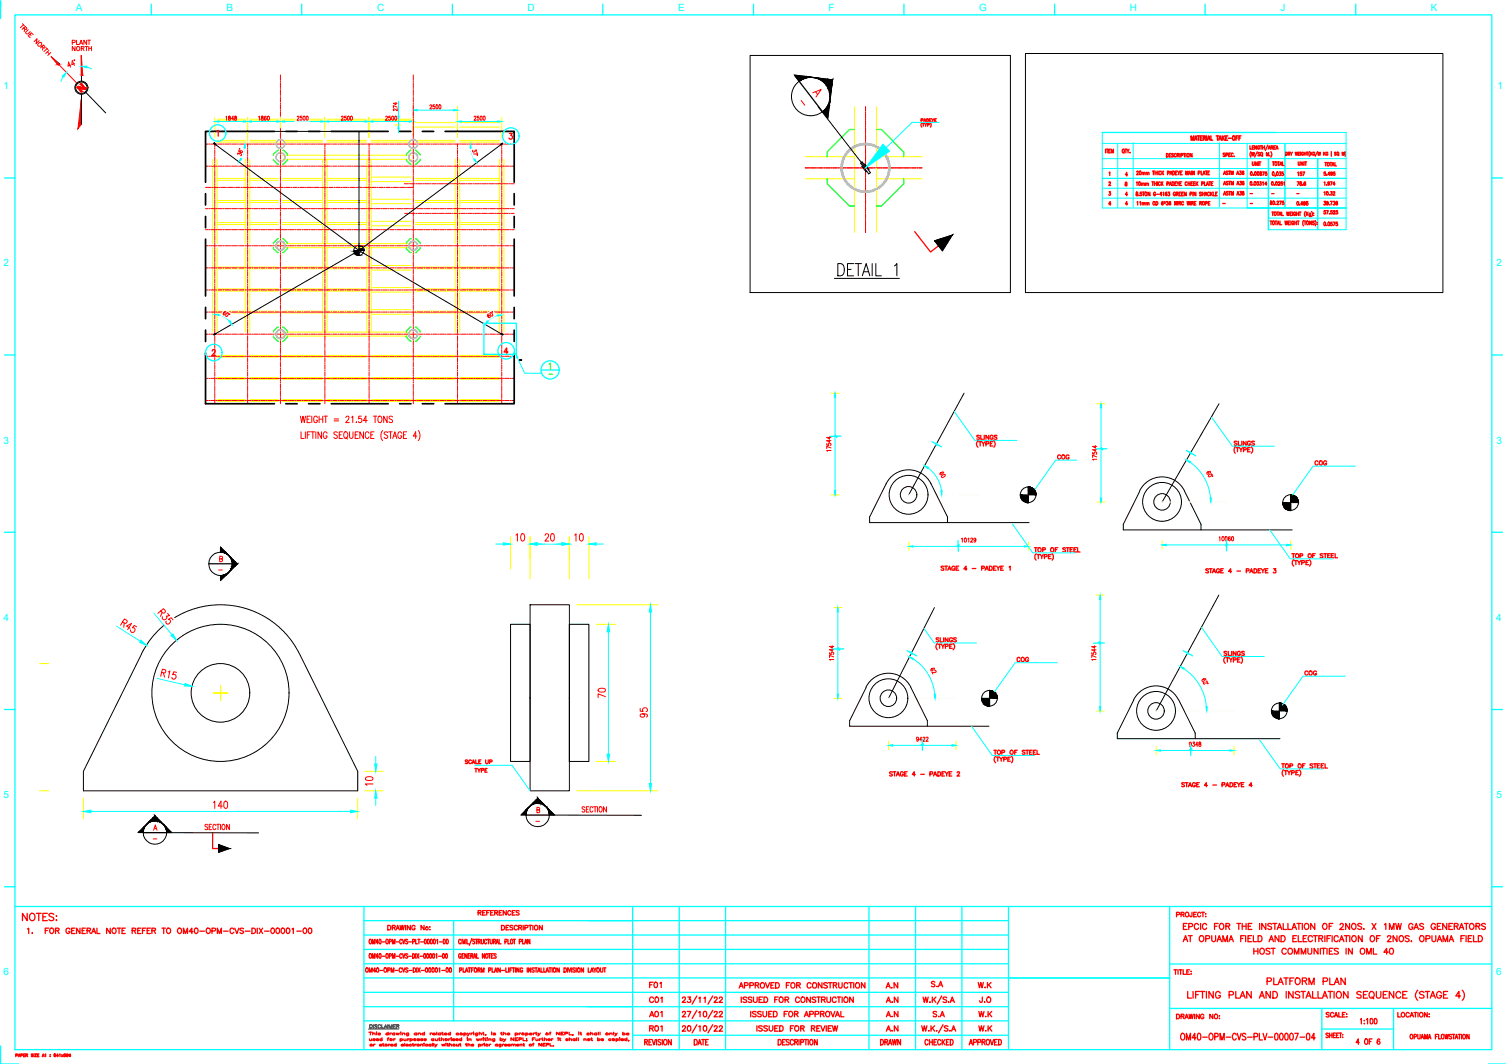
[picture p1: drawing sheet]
<svg xmlns="http://www.w3.org/2000/svg" width="297mm" height="210mm" viewBox="0 0 297 210" stroke-linecap="round" stroke-linejoin="round" font-family="sans-serif">
<defs><g id="words">
<text font-size="4.4" fill="#f00" x="159.5" y="20.5">A</text>
<g font-size="4" fill="#f00">
<text x="191.9" y="196.1">W.K</text>
<text x="127.4" y="199">C01</text>
<text x="127.4" y="201.8">A01</text>
<text x="173.9" y="199">A.N</text>
<text x="173.9" y="201.8">A.N</text>
<text x="192.3" y="201.8">W.K</text>
<text x="127.4" y="204.6">R01</text>
<text x="173.9" y="204.6">A.N</text>
<text x="192.3" y="204.6">W.K</text>
</g>
<g font-size="3.5" fill="#f00">
<text x="157" y="21.9">-</text>
<text x="217.7" y="41.6">4</text>
<text x="220.8" y="37.7">8</text>
<text x="207.8" y="91.7">COG</text>
<text x="199.7" y="131.6">COG</text>
<text x="256.5" y="134.4">COG</text>
</g>
<g font-size="2.6" fill="#f00">
<text x="240.2" y="41.3">-</text>
<text x="245.5" y="39.5">-</text>
<text x="249.8" y="39.5">-</text>
<text x="254.7" y="39.5">-</text>
<text x="42.3" y="113.6">-</text>
<text x="29.3" y="166.9">-</text>
<text x="104.8" y="163.3">-</text>
</g>
<text font-size="2.6" fill="#0f0" x="107.6" y="75.1">-</text>
<g font-size="2" fill="#0ff">
<text x="15" y="2.3">A</text>
<text x="44.6" y="2.3">B</text>
<text x="74.4" y="2.3">C</text>
<text x="104" y="2.3">D</text>
<text x="133.8" y="2.3">E</text>
<text x="163.4" y="2.3">F</text>
<text x="193.2" y="2.3">G</text>
<text x="222.8" y="2.3">H</text>
<text x="252.5" y="2.3">J</text>
<text x="282.2" y="2.3">K</text>
<text x=".7" y="17.6">1</text>
<text x="295.3" y="17.6">1</text>
<text x=".7" y="52.5">2</text>
<text x="295.1" y="52.5">2</text>
<text x=".7" y="87.5">3</text>
<text x="295.1" y="87.5">3</text>
<text x=".7" y="122.5">4</text>
<text x="295.1" y="122.5">4</text>
<text x=".7" y="157.5">5</text>
<text x="295.1" y="157.5">5</text>
<text x=".7" y="192.4">6</text>
<text x="295.1" y="192.4">6</text>
</g>
</g></defs>
<!-- layer: OtherObjectType -->
<g fill="none" stroke="#f00" stroke-width=".2">
<path d="M59.3 82.1l.2 1.3 .3-1.3 .2 1.3 .3-1.3M59.4 85.2v1.3h.6M60.2 85.2v1.3M60.6 82.7h.3M60.6 85.8h.4M61.2 82.1h-.6v1.3h.6M61.2 85.2h-.6v1.3M61.4 85.2h.6M61.5 82.1v1.3M61.7 85.2v1.3M62.3 85.2v1.3M62.6 82.4a.37 .37 0 0 0-.5-.3 .37 .37 0 0 0-.2 .5v.3a.37 .37 0 0 0 .3 .5 .37 .37 0 0 0 .4-.5h-.3"/>
<path d="M62.9 82.7h.8M62.9 82.1v1.3M63.4 85.2v1.3l-.7-1.3v1.3M63.7 82.1v1.3M63.9 82.1h.7M64.2 82.1v1.3M64.5 85.5a.39 .39 0 0 0-.5-.3 .39 .39 0 0 0-.3 .5l.1 .5a.36 .36 0 0 0 .5 .3 .36 .36 0 0 0 .2-.5h-.3M65.9 82.6h.9M65.9 83h.9M66.5 85.4l-.2-.2-.4 .2v.2l.5 .3a.36 .36 0 0 1 0 .6 .36 .36 0 0 1-.5-.2M66.9 85.8h.4M67.5 85.2h-.6v1.3h.6"/>
<path d="M68 85.2h.1a.67 .67 0 0 1 .5 .6 .67 .67 0 0 1-.5 .7 .94 .94 0 0 1-.1-1.3zM68.2 82.4l.2-.3h.3l.1 .2-.1 .5-.5 .6h.7M68.2 86.2l.3 .4M68.9 85.2v.9l.3 .4 .4-.2v-1.1M69.3 82.3l.3-.2v1.3M70 85.8h.4M70.3 83.2v.2zM70.7 85.2h-.7v1.3h.7M71.3 82.1h-.5v.5a.42 .42 0 0 1 .5 .1 .42 .42 0 0 1 0 .5 .42 .42 0 0 1-.6 0M71.7 85.2v1.3l-.7-1.3v1.3M72.4 82.9h-.7l.5-.8v1.3M72.8 85.5a.39 .39 0 0 0-.5-.3 .39 .39 0 0 0-.3 .5v.3a.39 .39 0 0 0 .3 .5 .39 .39 0 0 0 .5-.3"/>
<path d="M73.1 85.8h.4M73.6 82.1h.7M73.8 85.2h-.7v1.3h.7M74 82.1v1.3M74.7 82.1h.1a.65 .65 0 0 1 .6 .6 .65 .65 0 0 1-.6 .7 .87 .87 0 0 1-.1-1.3zM75.5 84.9a1.6 1.6 0 0 0 0 2M76.4 82.1v1.3l-.7-1.3v1.3M76.5 85.4l-.3-.2-.4 .2v.2l.6 .4a.37 .37 0 0 1-.1 .5 .37 .37 0 0 1-.5-.2M76.7 85.2h.7M77 85.2v1.3M77.4 82.3l-.2-.2h-.4v.4l.5 .3 .1 .4-.2 .2-.5-.2M77.5 86.5l.4-1.3 .4 1.3"/>
<path d="M77.6 86h.5M79.2 85.5a.39 .39 0 0 0-.4-.3 .39 .39 0 0 0-.3 .5v.3a.4 .4 0 0 0 .4 .5 .4 .4 0 0 0 .3-.5h-.2M79.6 85.8h.4M80.2 85.2h-.6v1.3h.6M82.2 86h-.7l.5-.8v1.3M82.5 84.9a1.6 1.6 0 0 1 0 2"/>
</g>
<!-- layer: 0 -->
<g fill="#000" stroke="#000" stroke-width=".2">
<path d="M156.7 14.8l2.2 .3-1.3 1zM159 15.4l.3-.3 .4 .2zM160.5 15.3l.8 .1zM162.3 22l1.3-1zM70.4 50.3l.4 .1zM70.8 48.4h.2zM202.2 99.1l.6 .1zM202.8 96.1h.3zM254.6 97.6h.3zM43.5 108l1 .9h-1zM44.4 109.1h.2l.2 .2zM45.2 109.6l.3 .4z"/>
<path d="M254 100.6l.6 .1zM194.6 139.2l.6 .1zM195.2 136.2h.2zM252.3 138.7h.3zM103.9 159.6l.2-.1-.2 .4zM104.8 158.8l-.4 .3zM107 158.4l.3 .4-.3-.2zM107.7 159.2l.3 .3zM108.3 159.8l.1 1zM251.7 141.7l.6 .1zM27.3 164.2l1-.9v.9zM28.4 163.1l.2-.1-.2 .3z"/>
<path d="M29.3 162.2l-.4 .4zM31.4 161.9l.4 .4-.4-.2zM32.2 162.7l.3 .3zM32.8 163.3l.1 .9zM103.7 159.8v1h-.9z"/>
<path d="M157.6 16.1l1.3-1zM158.3 15.7l.7-.6z"/>
<path d="M158.3 15.7l.7-.6v.3zM159 15.1v.3l.3-.3z"/>
<path d="M159.3 15.1l.5 .1zM159.7 15.3h.7z"/>
<path d="M161.2 15.5l.1-.1 .6 .4zM161.3 15.4l.6 .4 .3-.3z"/>
<path d="M162.3 22l1.3-1zM162.3 22l1 1.3 .2-2.2z"/>
<path d="M69.8 49.4l1 .2v-.2zM69.8 49.4l1 .2h-1z"/>
<path d="M69.8 49.6l1 .2v-.2zM69.8 49.6l1 .2h-.9z"/>
<path d="M69.9 49.8l.9 .2v-.2zM69.9 49.8l.9 .2h-.8z"/>
<path d="M70 50l.8 .1v-.1zM70 50l.8 .1h-.7z"/>
<path d="M70.1 50.1l.7 .1v-.1zM70.1 50.1l.7 .1h-.5z"/>
<path d="M70.3 50.2l.5 .1zM70.3 50.2l.5 .1z"/>
<path d="M70.6 50.4h.2zM70.4 50.3l.4 .1z"/>
<path d="M70.8 48.4l.3 .1zM70.8 48.4l.3 .1z"/>
<path d="M70.8 48.5h.5zM70.8 48.5h.5z"/>
<path d="M70.8 48.5l.6 .2-.1-.2zM70.8 48.5l.6 .2h-.6z"/>
<path d="M70.8 48.7l.8 .1-.2-.1zM70.8 48.7l.8 .1h-.8z"/>
<path d="M70.8 48.8l.9 .1-.1-.1zM70.8 48.8l.9 .1h-.9z"/>
<path d="M70.8 48.9l.9 .2v-.2zM70.8 48.9l.9 .2h-.9z"/>
<path d="M70.8 49.1l1 .1-.1-.1zM70.8 49.1l1 .1h-1z"/>
<path d="M70.8 49.2l1 .2v-.2zM70.8 49.2l1 .2h-1z"/>
<path d="M185.1 48.5l2.7-2.1-1.9 3.1zM184.3 47.5l.8 1 2.7-2.1z"/>
<path d="M202.2 99.1l.6 .1zM202.5 99.2h.3z"/>
<path d="M201.2 97.6l1.6 .3v-.3zM201.2 97.6l1.6 .3h-1.5z"/>
<path d="M201.3 97.9l1.5 .3v-.3zM201.3 97.9l1.5 .3h-1.4z"/>
<path d="M201.4 98.2l1.4 .3v-.3zM201.4 98.2l1.4 .3h-1.3z"/>
<path d="M201.5 98.5l1.3 .2v-.2zM201.5 98.5l1.3 .2h-1.1z"/>
<path d="M201.7 98.7l1.1 .2v-.2zM201.7 98.7l1.1 .2h-.8z"/>
<path d="M202 98.9l.8 .2v-.2zM202 98.9l.8 .2h-.6z"/>
<path d="M202.8 96.1l.6 .1zM202.8 96.1l.6 .1z"/>
<path d="M202.8 96.2l.8 .1zM202.8 96.2l.8 .1h-.8z"/>
<path d="M202.8 96.3l1 .1-.2-.1zM202.8 96.3l1 .1h-1z"/>
<path d="M202.8 96.4l1.2 .2-.2-.2zM202.8 96.4l1.2 .2h-1.2z"/>
<path d="M202.8 96.6l1.4 .2-.2-.2zM202.8 96.6l1.4 .2h-1.4z"/>
<path d="M202.8 96.8l1.5 .3-.1-.3zM202.8 96.8l1.5 .3h-1.5z"/>
<path d="M202.8 97.1l1.6 .2-.1-.2zM202.8 97.1l1.6 .2h-1.6z"/>
<path d="M202.8 97.3l1.6 .3v-.3zM202.8 97.3l1.6 .3h-1.6z"/>
<path d="M253 99.2l1.6 .3v-.3zM253 99.2l1.6 .3h-1.6z"/>
<path d="M253 99.5l1.6 .2v-.2zM253 99.5l1.6 .2h-1.5z"/>
<path d="M253.1 99.7l1.5 .3v-.3zM253.1 99.7l1.5 .3h-1.4z"/>
<path d="M253.2 100l1.4 .2v-.2zM253.2 100l1.4 .2h-1.2z"/>
<path d="M254.6 97.6l.6 .1zM254.6 97.6l.6 .1z"/>
<path d="M254.6 97.7l.8 .2-.2-.2zM254.6 97.7l.8 .2h-.8z"/>
<path d="M254.6 97.9l1.1 .2-.3-.2zM254.6 97.9l1.1 .2h-1.1z"/>
<path d="M254.6 98.1l1.2 .2-.1-.2zM254.6 98.1l1.2 .2h-1.2z"/>
<path d="M254.6 98.3l1.4 .3-.2-.3zM254.6 98.3l1.4 .3h-1.4z"/>
<path d="M254.6 98.6l1.5 .3-.1-.3zM254.6 98.6l1.5 .3h-1.5z"/>
<path d="M254.6 98.9l1.5 .3v-.3zM254.6 98.9l1.5 .3h-1.5z"/>
<path d="M43.5 108.9h1zM44 109h.5z"/>
<path d="M44 109h.5l-.1 .1zM44.5 109l-.1 .1h.2z"/>
<path d="M44.6 109.1l.3 .2zM44.8 109.3l.4 .3z"/>
<path d="M45.4 110l.3 .4zM45.5 110l.2 .4h.2z"/>
<path d="M45.7 110.4h.2l-.1 .4zM45.9 110.4l-.1 .4h.5z"/>
<path d="M45.8 110.8h.5l-.5 .4zM45.8 111.2h1l-.5-.4zM45.8 111.2h1zM45.8 111.2h1z"/>
<path d="M45.8 111.7h.5l-.7 .4zM45.6 112.1h.3l.4-.4z"/>
<path d="M45.8 111.2h1l-1 .5zM45.8 111.7h.5l.5-.5z"/>
<path d="M253.4 100.2l1.2 .2v-.2zM253.4 100.2l1.2 .2h-1z"/>
<path d="M253.6 100.4l1 .1v-.1zM253.6 100.4l1 .1h-.8z"/>
<path d="M253.8 100.5l.8 .1v-.1zM253.8 100.5l.8 .1z"/>
<path d="M254.3 100.7h.3zM254 100.6l.6 .1z"/>
<path d="M193.6 137.8l1.6 .3v-.3zM193.6 137.8l1.6 .3h-1.5z"/>
<path d="M193.7 138.1l1.5 .2v-.2zM193.7 138.1l1.5 .2h-1.5z"/>
<path d="M193.7 138.3l1.5 .3v-.3zM193.7 138.3l1.5 .3h-1.4z"/>
<path d="M193.8 138.6l1.4 .2v-.2zM193.8 138.6l1.4 .2h-1.2z"/>
<path d="M194 138.8l1.2 .2v-.2zM194 138.8l1.2 .2h-1z"/>
<path d="M194.2 139l1 .1v-.1zM194.2 139l1 .1h-.8z"/>
<path d="M194.4 139.1l.8 .1v-.1zM194.4 139.1l.8 .1z"/>
<path d="M194.9 139.3h.3zM194.6 139.2l.6 .1z"/>
<path d="M195.2 136.2l.5 .1zM195.2 136.2l.5 .1z"/>
<path d="M195.2 136.3l.7 .1zM195.2 136.3l.7 .1z"/>
<path d="M195.2 136.4l1 .2-.3-.2zM195.2 136.4l1 .2h-1z"/>
<path d="M195.2 136.6l1.2 .2-.2-.2zM195.2 136.6l1.2 .2h-1.2z"/>
<path d="M195.2 136.8l1.3 .2-.1-.2zM195.2 136.8l1.3 .2h-1.3z"/>
<path d="M195.2 137l1.5 .3-.2-.3zM195.2 137l1.5 .3h-1.5z"/>
<path d="M195.2 137.3l1.5 .2v-.2zM195.2 137.3l1.5 .2h-1.5z"/>
<path d="M195.2 137.5l1.6 .3-.1-.3zM195.2 137.5l1.6 .3h-1.6z"/>
<path d="M252.3 138.7l.6 .1zM252.3 138.7l.6 .1z"/>
<path d="M252.3 138.8l.8 .1zM252.3 138.8l.8 .1h-.8z"/>
<path d="M252.3 138.9l1.1 .1-.3-.1zM252.3 138.9l1.1 .1h-1.1z"/>
<path d="M252.3 139l1.3 .2-.2-.2zM252.3 139l1.3 .2h-1.3z"/>
<path d="M252.3 139.2l1.4 .3-.1-.3zM252.3 139.2l1.4 .3h-1.4z"/>
<path d="M252.3 139.5l1.5 .2-.1-.2zM252.3 139.5l1.5 .2h-1.5z"/>
<path d="M252.3 139.7l1.6 .3-.1-.3zM252.3 139.7l1.6 .3h-1.6z"/>
<path d="M252.3 140l1.6 .3v-.3zM252.3 140l1.6 .3h-1.6z"/>
<path d="M103.9 159.6l.2-.2zM104.1 159.4l.3-.3z"/>
<path d="M104.8 158.8l.4-.2zM104.8 158.8l.4-.2v-.2z"/>
<path d="M105.2 158.4l.4 .1-.4 .1zM105.2 158.4l.4 .1v-.5z"/>
<path d="M105.6 158l.5 .5h-.5zM105.6 158l.5 .5v-1zM106.1 157.5v1zM106.1 157.5v1z"/>
<path d="M106.1 157.5l.4 1h-.4zM106.1 157.5l.4 1v-.5z"/>
<path d="M106.5 158l.5 .6-.5-.1zM106.5 158l.5 .6v-.2z"/>
<path d="M107 158.4l.3 .4zM107.3 158.8l.4 .3z"/>
<path d="M108 159.4l.2 .5zM108 159.4l.2 .5z"/>
<path d="M108.2 159.7l.1 .6zM108.2 159.7l.1 .6v-.5z"/>
<path d="M108.3 159.8l.1 1zM108.4 159.8v1h.9z"/>
<path d="M251.7 141.7l.6 .1zM252 141.8h.3z"/>
<path d="M250.8 140.3l1.5 .3v-.3zM250.8 140.3l1.5 .3h-1.5z"/>
<path d="M250.8 140.6l1.5 .3v-.3zM250.8 140.6l1.5 .3h-1.4z"/>
<path d="M250.9 140.9l1.4 .2v-.2zM250.9 140.9l1.4 .2h-1.2z"/>
<path d="M251.1 141.1l1.2 .3v-.3zM251.1 141.1l1.2 .3h-1.1z"/>
<path d="M251.2 141.4l1.1 .1v-.1zM251.2 141.4l1.1 .1h-.8z"/>
<path d="M251.5 141.5l.8 .2v-.2zM251.5 141.5l.8 .2h-.6z"/>
<path d="M28.3 163.3v.9zM28.3 163.3v.5z"/>
<path d="M28.3 163.3h.1l-.1 .5zM28.3 163.3h.1v-.2z"/>
<path d="M28.4 163.1l.2-.2zM28.6 162.9l.3-.3z"/>
<path d="M29.3 162.2l.4-.1zM29.3 162.2l.4-.1v-.2z"/>
<path d="M29.7 161.9l.4 .1-.4 .1zM29.7 161.9l.4 .1v-.6z"/>
<path d="M30.1 161.4l.5 .5-.5 .1zM30.6 161l-.5 .4 .5 .5zM30.6 161v.9zM30.6 161v.9z"/>
<path d="M30.6 161l.4 1-.4-.1zM30.6 161l.4 1v-.6z"/>
<path d="M31 161.4l.4 .7-.4-.1zM31 161.4l.4 .7v-.2z"/>
<path d="M31.4 161.9l.4 .4zM31.8 162.2l.4 .4z"/>
<path d="M32.5 162.9l.2 .5zM32.5 162.9l.2 .5v-.3z"/>
<path d="M32.7 163.1l.1 .7zM32.7 163.1l.1 .7v-.5z"/>
<path d="M32.8 163.3l.1 .9zM32.9 163.3v.9h.9z"/>
<path d="M43.1 167.4h2.1l-2.1 .7zM43.1 166.6v.8h2.1z"/>
<path d="M103.7 159.8v1zM103.7 159.8l.1 .5z"/>
<path d="M103.8 159.8l.1 .1-.1 .4zM103.9 159.6l-.1 .2 .1 .1z"/>
</g>
<g fill="none" stroke="#000" stroke-width=".2">
<path d="M10.1 11.2l1.6 1.4-.1 .1M16 10.9l.1 5.1M16.1 18.6l-.1 5.9M16.8 18.1l4.1 4.2M147.9 10.9h51.4v46.8h-51.4zM202.3 10.6h82.3v47.1h-82.3zM42.2 28.2l.4 .4zM42.2 28.4h.1M42.2 28.4l.2 .1M42.3 28.3h.1M42.3 28.3l.2 .2M42.4 25.9h28.4v23.5"/>
<path d="M42.4 28.4l28.4 21M98.7 28.5l.4-.3zM99 28.4l-28.2 21M99 28.3l-.2 .2M99.1 28.3v.1M99.1 28.4l-.2 .1M161.4 21.1l9.3 12M70.8 49.4l28.2 16.5M70.8 49.4l-28.4 16.5M164.6 54.9h12.8M165.3 52h.6a1.43 1.43 0 0 1 0 2.4h-.6zM167.2 53.1h.7"/>
<path d="M168.3 52h-1.1v2.4h1.1M168.6 52h1.3M169.3 52v2.4M170.1 54.4l.7-2.4 .8 2.4M170.4 53.6h.9M172 52v2.4M172.7 52v2.4h1.1M176.4 52.5l.5-.5v2.4M184.3 47.5l1.6 2M42.1 66l.5-.2zM42.5 65.9l-.2 .1M42.5 65.8l-.2 .2"/>
<path d="M98.8 65.8l.4 .3zM98.8 65.9l.2 .1M98.9 65.8l.2 .2M102.4 71h.5zM102.6 71h.2v.1h-.2zM190.1 77.6l-10.9 20M240.4 79.6l-11.2 19.4M224.8 96.8a4.9 4.9 0 0 1 4.4-2.7 4.9 4.9 0 0 1 4.4 2.7M224.8 96.9l-3.2 6.5v1.1h33.3M233.6 96.9l3.3 6.5v1.1M104.5 119.3h7.8v36.7h-7.8zM184.3 119.9l-9.1 17.9"/>
<path d="M186.9 103.1v-1.1l-3.3-6.6a4.9 4.9 0 0 0-4.4-2.7 4.9 4.9 0 0 0-4.4 2.7l-3.3 6.6v1.1h31.5M240.4 117.4l-12.4 22.9M31.1 124.5a17.4 17.4 0 0 1 28 4.5l11.5 23.2v3.8h-54.1v-3.8l11.4-23.2a17.4 17.4 0 0 1 3.2-4.5zM100.7 123.2h3.8v27h-3.8zM112.3 123.2h3.8v27h-3.8zM170.8 135.6a4.9 4.9 0 0 1 4.4-2.8 4.9 4.9 0 0 1 4.4 2.8M170.8 135.6l-3.2 6.6v1.1h27.5M179.6 135.6l3.3 6.6v1.1M232.4 138.1a4.9 4.9 0 0 0-4.4-2.8 4.9 4.9 0 0 0-4.4 2.8l-3.2 6.5v1.1h32.1M232.5 138.1l3.2 6.5v1.1M32.9 164.3h18.1M43.1 166.6v1.5"/>
<path d="M108.4 160.8h18.1"/>
<circle cx="16.1" cy="17.3" r="1.29"/>
<circle cx="16.1" cy="17.3" r="1.12"/>
<circle cx="159.9" cy="19" r="3.8"/>
<circle cx="70.8" cy="49.4" r=".99"/>
<circle cx="179.2" cy="97.6" r="3.8"/>
<circle cx="179.2" cy="97.6" r="1.63"/>
<circle cx="202.8" cy="97.6" r="1.55"/>
<circle cx="229.2" cy="99" r="3.8"/>
<circle cx="229.2" cy="99" r="1.63"/>
<circle cx="254.6" cy="99.1" r="1.55"/>
<circle cx="43.5" cy="111.2" r="2.31"/>
<circle cx="43.5" cy="136.7" r="13.5"/>
<circle cx="43.5" cy="136.7" r="5.8"/>
<circle cx="175.2" cy="137.7" r="3.8"/>
<circle cx="175.2" cy="137.7" r="1.63"/>
<circle cx="195.2" cy="137.7" r="1.55"/>
<circle cx="228" cy="140.2" r="3.8"/>
<circle cx="228" cy="140.2" r="1.63"/>
<circle cx="252.3" cy="140.2" r="1.55"/>
<circle cx="30.6" cy="164.3" r="2.31"/>
<circle cx="106" cy="160.8" r="2.32"/>
</g>
<!-- layer: Part -->
<g fill="none" stroke="#ff0" stroke-width=".2">
<path d="M41.9 31.4v16.7M42.8 31.4v16.7M48.4 31.4v16.7M49.3 31.4v16.7M55.7 30.6h25.4M55.7 31.4h25.4M63.6 31.4v16.7M64.5 31.4v16.7M72.3 31.4v16.7M73.2 31.4v16.7M73.2 35.8h7.9M73.2 34.9h7.9"/>
<path d="M73.2 39.3h7.9M81.9 25.1h7.9M81.9 24.2h7.9M89.8 31.4v16.7M90.7 31.4v16.7M90.7 25.1h7.8M90.7 24.2h7.8M98.5 31.4v16.7M99.4 31.4v16.7M158.8 35.3h9.7M158.8 30.9h9.7M168.5 21.1v24.8"/>
<path d="M172.9 21.1v24.8M172.9 35.3h8.9M172.9 30.9h8.9M41.9 48.9v16.6M42.8 48.9v16.6M48.4 48.9v16.6M49.3 48.9v16.6M54.8 48.5h.1M54.8 48.4h.1M55.7 48.1h25.4M55.7 48.9h25.4M63.6 48.9v16.6"/>
<path d="M64.5 48.9v16.6M72.3 48.9v16.6M73.2 48.9v16.6M73.2 40.2h7.9M73.2 44.5h7.9M73.2 43.7h7.9M73.2 53.3h7.9M73.2 52.4h7.9M73.2 57.6h7.9M73.2 56.7h7.9M89.8 48.9v16.6M90.7 48.9v16.6"/>
<path d="M98.5 48.9v16.6M99.4 48.9v16.6M55.7 65.5h25.4M55.7 66.3h25.4M73.2 62h7.9M73.2 61.1h7.9"/>
</g>
<!-- layer: XXX-EXISTENTE -->
<g fill="none" stroke="#bababa" stroke-width=".25">
<path d="M54.5 30.9l-.1 .2M54.5 31.2v.1M54.5 31v.2M54.5 28.3l-.1 .2M54.5 28.5l.1 .3M54.5 28.4v.2M54.5 30.6v.3M54.5 31.4l.1 .2M54.5 28.8l.1 .1M54.5 31.3l.1 .1M54.5 28v.3M54.6 30.5v.2"/>
<path d="M54.6 31.5l.2 .1M54.6 27.9v.2M54.6 28.9l.2 .1M54.7 30.4l-.1 .2M54.7 31.6l.3 .2M54.7 27.8l-.1 .2M54.7 29l.1 .1M54.8 30.3l-.1 .2M54.8 27.7l-.1 .1M54.8 29.1l.2 .1M54.9 31.8h.2M54.9 29.2h.2"/>
<path d="M54.9 30.2l-.2 .2M54.9 27.6l-.2 .1M55 30.2h.3M55.1 31.8h.1M55.1 29.2h.1M55.1 30.2l-.2 .1M55.1 27.6l-.2 .1M55.1 31.9h.2M55.1 27.5l-.1 .1M55.1 29.3h.2M55.1 27.6h.2M55.2 30.2h.4"/>
<path d="M55.2 27.5h.2M55.3 31.8h.2M55.3 29.2h.2M55.4 29.3h.2M55.4 27.6h.2M55.5 30.2h.2M55.5 27.5l.2 .1M55.6 31.8l-.2 .1M55.7 30.2l.1 .1M55.7 27.6l.1 .1M55.7 30.2l.2 .1M55.7 31.7l-.1 .1"/>
<path d="M55.7 27.6l.2 .1M55.7 29.1l-.1 .1M55.8 31.8h-.1M55.8 29.1l-.1 .1M55.9 27.8l.1 .1v-.1M56 30.4v.1l-.1-.1M56 31.6l-.2 .1M56 29l-.2 .1M56 31.6l-.1 .1M56 29l-.1 .1M56 30.6l.1 .1M56 28l.1 .1"/>
<path d="M56.1 31.3l-.1 .2M56.1 28.7l-.1 .2M56.1 30.6l.1 .1M56.1 28l.1 .1M56.2 30.8v.2M56.2 31.1l-.1 .2M56.2 28.2v.2M56.2 28.5l-.1 .2M56.2 31.3l-.1 .2M56.2 28.8l-.1 .1M56.2 31.1v.2M56.2 28.5v.2"/>
<path d="M80.6 30.9v.2M80.6 31.2l.1 .1M80.6 28.3v.2M80.6 28.5l.1 .2M80.7 31v.2M80.7 28.4v.2M80.7 30.6l-.1 .2M80.7 30.7v.2M80.7 31.3l.1 .1M80.7 28.7l.1 .1M80.7 31.4l.1 .2M80.7 28.8l.1 .1"/>
<path d="M80.7 28.2v.1M80.8 30.4v.2M80.8 31.6l.4 .2M80.8 30.5l-.1 .2M80.8 31.5l.1 .1M80.8 27.8v.2M80.8 27.9l-.2 .3M80.8 29l.2 .1M80.8 28.9l.1 .1M81 30.3l-.1 .2M81 27.7l-.1 .1M81 29.1l.2 .1"/>
<path d="M81.1 30.2l-.2 .2M81.1 31.8h.1M81.1 27.6l-.2 .1M81.1 29.2h.1M81.1 30.2h.4M81.2 30.2l-.1 .1M81.2 27.6l-.1 .1M81.3 31.8h.1M81.3 29.2h.1M81.3 31.9h.2M81.3 27.5l-.2 .1M81.3 29.3h.2"/>
<path d="M81.3 27.6h.2M81.4 30.2h.2M81.4 27.5h.2M81.5 31.8h.2M81.5 29.2h.2M81.6 29.3h.1M81.6 30.2h.2M81.6 27.6h.2M81.6 27.5l.2 .1M81.7 31.8l-.1 .1M81.9 30.2l.1 .1M81.9 27.6l.1 .1"/>
<path d="M81.9 30.2l.2 .1M81.9 27.6l.2 .1M81.9 31.7l-.1 .1M81.9 29.1l-.1 .1M82 31.8h-.2M82 29.1l-.2 .1M82.1 30.4l.1 .1M82.1 27.8l.1 .1M82.2 31.6l-.2 .1M82.2 29l-.2 .1M82.2 31.6l-.1 .1M82.2 29l-.1 .1"/>
<path d="M82.2 30.6l.2 .1-.1-.1M82.2 28l.2 .1-.1-.1M82.3 31.3l-.1 .2M82.3 28.7l-.1 .2M82.3 28.8l-.1 .1M82.4 31.1v.2M82.4 31l-.1-.2 .1 .2M82.4 28.4v-.2v.2M82.4 28.5v.2zM165.9 33v.2M165.9 32.7v.2M165.9 33.3v.2"/>
<path d="M165.9 33.5v.2M165.9 32.5v.2M165.9 33.8v.2M166 32.2l-.1 .2M166 34.1v.1M166 32v.1M166.1 34.3v.2M166.1 31.7v.2M166.1 34.6v.1M166.1 32.7v.2M166.1 33v.2M166.1 33.3v.2"/>
<path d="M166.1 33.5v.2M166.2 34.8l.1 .2M166.2 31.5l-.1 .1M166.2 32.5l-.1 .2M166.2 33.8v.2M166.2 32.2v.2M166.2 34.1l.1 .1M166.3 34.3v.2M166.3 31.2l-.1 .2M166.3 32l-.1 .1M166.3 35.1l.1 .1M166.4 31.7l-.1 .2"/>
<path d="M166.4 34.6v.1M166.4 31l-.1 .1M166.4 35.3l.1 .1M166.4 31.5v.1M166.4 34.8l.1 .2M166.5 35.5l.1 .2M166.5 30.7l-.1 .2M166.5 31.2v.2M166.6 35.1v.1M166.7 30.5l-.1 .2M166.7 31l-.1 .1M166.7 35.7l.1 .2"/>
<path d="M166.7 35.3l.1 .1M166.8 30.3l-.1 .2M166.8 30.7l-.1 .2M166.8 36l.1 .1M166.8 35.5l.1 .2M166.9 30.1v.1M166.9 30.5l-.1 .2M166.9 35.7l.1 .2M167 36.2l.1 .1M167.1 30.3l-.1 .2M167.1 29.9l-.1 .1M167.1 36l.1 .1"/>
<path d="M167.2 36.4l.1 .1M167.2 30.1l-.1 .1M167.3 36.2l.1 .1M167.3 29.7l-.1 .1M167.3 36.5l.2 .2M167.4 29.9l-.1 .1M167.5 36.3l.1 .2M167.5 29.5l-.1 .1M167.5 36.8h.2M167.6 29.7l-.1 .2M167.7 36.5l.1 .1M167.7 29.4l-.1 .1"/>
<path d="M167.8 36.9l.1 .1M167.8 29.6h-.1M167.8 36.7l.2 .1M167.9 29.2l-.1 .1M168 37.1h.1M168 29.4l-.1 .1M168.1 36.8l.1 .2M168.1 29.1h-.1M168.2 37.2l.1 .1M168.3 29.2l-.2 .2M168.3 37l.1 .1M168.3 28.9l-.1 .1"/>
<path d="M168.4 37.4h.2M168.5 29.1l-.2 .1M168.5 37.1l.2 .1M168.6 28.8h-.2M168.6 37.5h.2M168.7 29l-.1 .1M168.8 37.3h.1M168.9 28.7l-.2 .1M168.9 37.6h.1M168.9 28.9l-.1 .1M169 37.4h.1M169.1 28.6h-.2"/>
<path d="M169.1 37.6l.2 .1M169.2 28.8h-.2M169.2 37.5h.2M169.3 28.5h-.2M169.4 37.8h.1M169.4 28.7l-.1 .1M169.5 37.5l.2 .1M169.6 28.4l-.2 .1M169.6 37.8l.2 .1M169.7 28.6l-.2 .1M169.7 37.6h.2M169.8 28.4h-.1"/>
<path d="M169.9 37.9h.1M170 28.6h-.2M170 37.6l.2 .1M170 28.5h.3M170.1 28.3l-.2 .1M170.2 37.9h.1M170.2 28.3h.2M170.3 37.7h.2M170.3 28.5h.2M170.4 37.9h.2M170.5 28.3h.1M170.5 37.7h.2"/>
<path d="M170.6 28.5h.2M170.7 37.9h.1M170.7 28.3h.2M170.8 37.7h.2M170.8 28.5h.2M170.9 37.9h.2M171 28.3h.1M171.1 28.5l.2 .1M171.2 37.9h.2M171.2 28.3h.2M171.2 37.6l-.1 .1M171.4 28.6h.2"/>
<path d="M171.5 28.4h.2M171.5 37.6h-.2M171.6 28.6l.2 .1M171.6 37.8l-.1 .1M171.8 28.4l.1 .1M171.8 37.6h-.2M171.9 37.8h-.2M171.9 28.7l.2 .1M172 28.5h.2M172 37.5l-.1 .1M172.2 37.7l-.2 .1M172.2 28.8h.1"/>
<path d="M172.3 28.5l.2 .1M172.3 37.4l-.2 .1M172.4 37.6l-.2 .1M172.4 28.8l.2 .1M172.5 28.7h.2M172.5 37.3l-.1 .1M172.6 37.5l-.1 .1M172.6 29l.2 .1M172.7 28.8h.2M172.7 37.2l-.1 .1M172.9 37.4l-.2 .1M172.9 29.1l.1 .1"/>
<path d="M173 28.9l.1 .1M173 37.1l-.2 .1M173.1 37.3l-.1 .1M173.1 29.2l.2 .1M173.2 29l.2 .1M173.2 36.9l-.2 .2M173.3 29.4h.2M173.3 37.1l-.1 .1M173.4 36.8l-.1 .1M173.4 29.1l.2 .1M173.6 37l-.2 .1M173.6 29.5l.1 .1"/>
<path d="M173.6 36.6l-.1 .2M173.7 29.3l.1 .1M173.7 29.7l.1 .1M173.8 36.8l-.2 .2M173.8 29.5l.2 .1M173.8 36.5l-.1 .1M173.9 29.9l.2 .1M173.9 36.7l-.1 .1M174 36.3l-.1 .1M174.1 29.6l.1 .2M174.1 30.1l.1 .1M174.1 36.5l-.1 .1"/>
<path d="M174.2 36.1l-.1 .1M174.2 29.8l.2 .1M174.3 30.2l.1 .2M174.3 36.3l-.1 .1M174.4 35.9l-.1 .1M174.4 30l.1 .2M174.4 30.5l.2 .1M174.5 36.1l-.1 .1M174.5 35.7l-.1 .1M174.6 30.2l.1 .2M174.6 30.7l.1 .1M174.7 35.9l-.2 .1"/>
<path d="M174.7 35.4l-.1 .2M174.7 30.5l.1 .1M174.7 30.9l.1 .2M174.8 35.2l-.1 .2M174.8 35.7l-.1 .1M174.8 31.2l.1 .1M174.9 30.7v.1M174.9 35.4v.2M174.9 34.9l-.1 .2M174.9 31.4l.1 .2M175 34.7l-.1 .2M175 30.9l.1 .2"/>
<path d="M175 35.2l-.1 .2M175 31.6l.1 .2M175.1 34.5l-.1 .1M175.1 31.2l.1 .1M175.1 31.9l.1 .2M175.2 34.9l-.1 .2M175.2 34.2l-.1 .2M175.2 32.1v.2M175.2 31.4v.2M175.2 34v.1M175.2 34.7v.2M175.2 32.7l.1 .2"/>
<path d="M175.2 32.4v.2M175.2 33.7v.2M175.3 31.6v.2M175.3 32.9v.4M175.3 33.4l-.1 .2M175.3 34.5v.1M175.4 31.9v.2M175.4 32.1l.1 .2M175.4 34.2l-.1 .2M175.5 34l-.1 .1M175.5 32.4v.2M175.5 32.7v.2"/>
<path d="M175.5 33.4v.2M175.5 33.7v.2M175.5 32.9v.2M175.5 33.2v.1M54.5 48.4l-.1 .1M54.5 48.6v.2M54.5 48.5v.2M54.5 48.1v.2M54.5 48.9l.1 .1M54.5 48.7l.1 .2M54.5 48.2v.2M54.6 48v.1"/>
<path d="M54.6 49l.2 .1M54.7 49.1l.1 .1M54.8 47.8l-.2 .2M54.8 49.2h.2M54.9 49.2l.3 .1M55.1 47.7l-.4 .1M55.1 47.6l-.1 .1M55.1 49.3l.2 .1M55.1 47.6h.2M55.2 47.6h.2M55.4 49.3h.2M55.4 47.6l.2 .1"/>
<path d="M55.5 47.6h.2M55.5 49.3h-.2M55.7 47.7l.1 .1M55.7 47.7l.2 .1M55.7 49.2h-.1M55.8 49.2l-.1 .1M55.9 47.9l.1 .1v-.1M56 49l-.2 .2M56 49l-.1 .2M56 48.1l.1 .1M56.1 48.8l-.1 .2M56.1 48.1l.1 .1"/>
<path d="M56.2 48.6l-.1 .1M56.2 48.3v.2M56.2 48.8l-.1 .2M56.2 48.6v.1M80.6 48.4v.1M80.6 48.6l.1 .2M80.7 48.5v.2M80.7 48.7l.1 .2M80.7 48.9l.1 .1M80.7 48.2v.2M80.8 48l-.2 .3M80.8 49.1l.2 .1"/>
<path d="M80.8 49l.1 .1M81 47.8l-.2 .2M81 49.2h.2M81.1 49.2l.1 .1M81.1 47.7l-.2 .1M81.2 47.7h-.1M81.3 49.3h.1M81.3 47.6l-.2 .1M81.3 49.3l.2 .1M81.3 47.6h.2M81.4 47.6h.2M81.6 49.3h.1"/>
<path d="M81.6 47.6l.2 .1M81.6 47.6h.2M81.7 49.3h-.2M81.9 47.7l.1 .1M81.9 47.7l.2 .1M81.9 49.2h-.1M82 49.2l-.2 .1M82.1 47.9l.1 .1M82.2 49l-.2 .2M82.2 49l-.1 .2M82.2 48.1l.2 .1-.1-.1M82.3 48.8l-.1 .2"/>
<path d="M82.3 48.6l.1 .1zM82.3 48.3l.1 .2M54.5 65.8l-.1 .2M54.5 65.9v.3M54.5 65.5v.2M54.5 66.3l.1 .2M54.5 66.2l.1 .2M54.5 65.7v.1M54.6 65.4v.2M54.6 66.4l.2 .2M54.7 65.3l-.1 .2M54.7 66.5l.1 .1"/>
<path d="M54.8 65.2l-.1 .2M54.8 66.6l.2 .1M54.9 66.7l.2 .1M55.1 66.7l.1 .1M55.1 65.1l-.4 .1M55.1 65.1h-.1M55.1 66.8h.2M55.2 65h.2M55.3 65.1h-.2M55.4 65.1h.2M55.5 65l.2 .1M55.5 66.7l-.2 .1"/>
<path d="M55.6 66.8h-.2M55.7 65.2h.1M55.7 65.1l.2 .1M55.7 66.6l-.1 .1M55.8 66.6l-.1 .1M55.9 65.3l.1 .1v-.1M56 66.5l-.2 .1M56 66.5l-.1 .1M56 65.5l.1 .2M56.1 66.3l-.1 .1M56.1 65.5l.1 .2M56.2 66.3l-.1 .1"/>
<path d="M56.2 66l-.1 .2M56.2 65.8v.1M56.2 66v.2M80.6 65.8v.2M80.6 66.1l.1 .1M80.7 65.9v.2M80.7 65.5l-.1 .2M80.7 66.3l.1 .2M80.7 66.2l.1 .2M80.7 65.7v.1M80.8 65.3v.2M80.8 66.5l.2 .1"/>
<path d="M80.8 65.4l-.1 .2M80.8 66.4l.1 .2M81 65.2l-.1 .2M81 66.6l.2 .1M81.1 65.2h-.2M81.1 66.7l.1 .1M81.2 65.1l-.1 .1M81.3 66.7l.1 .1M81.3 65.1h-.2M81.3 66.8h.2M81.4 65h.2M81.5 65.1h-.2"/>
<path d="M81.6 65.1h.2M81.6 65l.2 .1M81.7 66.7l-.2 .1M81.7 66.8h-.1M81.9 65.2h.1M81.9 65.1l.2 .1M81.9 66.6l-.1 .1M82 66.6l-.2 .1M82.1 65.3l.1 .1M82.2 66.5l-.2 .1M82.2 66.5l-.1 .1M82.2 65.5l.2 .2-.1-.2"/>
<path d="M82.3 66.3l-.1 .1M82.4 66v.2M82.4 65.9v-.1v.1"/>
</g>
<!-- layer: S-Structural -->
<g fill="none" stroke="#0f0" stroke-width=".25">
<path d="M53.9 31.4v.2l.9 .8h.1M54.9 29.6h-.1l-.9 .9v.1M55.7 29.6h.2l.8 .9v.1M56.7 31.4v.2l-.8 .8h-.2M80.1 31.4v.2l.8 .8h.2M81.1 29.6h-.2l-.8 .9v.1M81.9 29.6h.2l.8 .9v.1M82.9 31.4v.2l-.8 .8h-.2M163.1 35.3v1l4.5 4.4h.9M168.5 25.5h-.9l-4.5 4.5v.9M172.9 25.5h.9l4.5 4.5v.9M178.3 35.3v1l-4.5 4.4h-.9"/>
<path d="M53.9 48.9v.1l.9 .8h.1M54.9 47.1h-.1l-.9 .8v.2M55.7 47.1h.2l.8 .8v.2M56.7 48.9v.1l-.8 .8h-.2M80.1 48.9v.1l.8 .8h.2M81.1 47.1h-.2l-.8 .8v.2M81.9 47.1h.2l.8 .8v.2M82.9 48.9v.1l-.8 .8h-.2M53.9 66.3v.2l.9 .8h.1M54.9 64.5h-.1l-.9 .8v.2M55.7 64.5h.2l.8 .8v.2M56.7 66.3v.2l-.8 .8h-.2"/>
<path d="M80.1 66.3v.2l.8 .8h.2M81.1 64.5h-.2l-.8 .8v.2M81.9 64.5h.2l.8 .8v.2M82.9 66.3v.2l-.8 .8h-.2"/>
</g>
<!-- layer: 0 -->
<g fill="none" stroke="#ff0" stroke-width=".2">
<path d="M42.4 23.2v3.9M42.8 39.9h5.6M42.8 39.6h5.6M42.8 35.6h5.6M42.8 35.2h5.6M42.8 28h5.6M42.8 27.7h5.6M42.8 23.8h5.6M42.8 23.5h5.6M48.8 23.2v4.9M49.3 39.9h5.6M49.3 39.6h5.6"/>
<path d="M49.3 35.6h5.6M49.3 35.2h5.6M49.3 28h5.6M49.3 27.7h5.6M49.3 23.8h5.6M49.3 23.5h5.6M55.3 23.2v3.4M55.7 39.9h7.9M55.7 39.6h7.9M55.7 35.6h7.9M55.7 35.2h7.9M55.7 28h7.9"/>
<path d="M55.7 27.7h7.9M55.7 23.8h7.9M55.7 23.5h7.9M64 23.2v3.9M64.5 39.9h7.8M64.5 39.6h7.8M64.5 35.6h7.8M64.5 35.2h7.8M64.5 28h7.8M64.5 27.7h7.8M64.5 23.8h7.8M64.5 23.5h7.8"/>
<path d="M72.8 23.2v3.9M73.2 28h7.9M73.2 27.7h7.9M73.2 23.8h7.9M73.2 23.5h7.9M77.8 24.7h1.2M77.8 23.7h2.9M81.5 21v5.6M81.9 39.9h7.9M81.9 39.6h7.9M81.9 35.6h7.9M81.9 35.2h7.9"/>
<path d="M81.9 28h7.9M81.9 27.7h7.9M90.2 21v6.1M90.7 39.9h7.8M90.7 39.6h7.8M90.7 35.6h7.8M90.7 35.2h7.8M90.7 28h7.8M90.7 27.7h7.8M99 23.2v3.9M42.8 53h5.6M42.8 52.7h5.6"/>
<path d="M42.8 57.4h5.6M42.8 57h5.6M42.8 44.3h5.6M42.8 43.9h5.6M49.3 53h5.6M49.3 52.7h5.6M49.3 57.4h5.7M49.3 57h5.7M49.3 44.3h5.6M49.3 43.9h5.6M55.7 53h7.9M55.7 52.7h7.9"/>
<path d="M55.7 57.4h7.9M55.7 57h7.9M55.7 44.3h7.9M55.7 43.9h7.9M64.5 53h7.8M64.5 52.7h7.8M64.5 57.4h7.8M64.5 57h7.8M64.5 44.3h7.8M64.5 43.9h7.8M81.9 53h7.9M81.9 52.7h7.9"/>
<path d="M81.9 57.4h7.9M81.9 57h7.9M81.9 44.3h7.9M81.9 43.9h7.9M90.7 53h7.8M90.7 52.7h7.8M90.7 57.4h7.8M90.7 57h7.8M90.7 44.3h7.8M90.7 43.9h7.8M42.8 79.2h5.6M42.8 78.8h5.6"/>
<path d="M42.8 74.8h5.6M42.8 74.5h5.6M42.8 70.5h5.6M42.8 70.1h5.6M42.8 61.7h5.6M42.8 61.4h5.6M49.3 79.2h5.6M49.3 78.8h5.6M49.3 74.8h5.6M49.3 74.5h5.6M49.3 70.5h5.6M49.3 70.1h5.6"/>
<path d="M49.3 61.7h5.6M49.3 61.4h5.6M55.7 79.2h7.9M55.7 78.8h7.9M55.7 74.8h7.9M55.7 74.5h7.9M55.7 70.5h7.9M55.7 70.1h7.9M55.7 61.7h7.9M55.7 61.4h7.9M64.5 79.2h7.8M64.5 78.8h7.8"/>
<path d="M64.5 74.8h7.8M64.5 74.5h7.8M64.5 70.5h7.8M64.5 70.1h7.8M64.5 61.7h7.8M64.5 61.4h7.8M73.2 79.2h7.9M73.2 78.8h7.9M73.2 74.8h7.9M73.2 74.5h7.9M73.2 70.5h7.9M73.2 70.1h7.9"/>
<path d="M81.9 79.2h7.9M81.9 78.8h7.9M81.9 74.8h7.9M81.9 74.5h7.9M81.9 70.5h7.9M81.9 70.1h7.9M81.9 61.7h7.9M81.9 61.4h7.9M90.7 79.2h7.8M90.7 78.8h7.8M90.7 74.8h7.8M90.7 74.5h7.8"/>
<path d="M90.7 70.5h7.8M90.7 70.1h7.8M90.7 61.7h7.8M90.7 61.4h7.8M163.9 77.6h1.7M216.3 79.6h1.7M163.9 97.6h1.7M216.3 99h1.7M164.5 119.9h1.6M179.3 106.9v1.7M202.8 106.9v1.7M216.2 117.4h1.6"/>
<path d="M229.2 106.7v1.6M254.6 106.7v1.6M164.5 137.8h1.6M175.2 146.2v1.7M188.6 146.2v1.7M216.2 140.3h1.6M228 147.2v1.7M243.4 147.2v1.7"/>
</g>
<g fill="none" stroke="#0ff" stroke-width=".2">
<path d="M12.5 15.1l-.5 1M17.1 13.2l1 .4M78.6 20v2.9M43.2 24h4.8M48.2 29.2l-.7 2.1M49.6 24h5M56.1 24h7.2M64.8 24h7.2M73.6 24h7.1M78.6 23.7v1M78.6 25.4v.8M82.3 21.7h7.1"/>
<path d="M91 24h7.2M92.8 29.2l.3 1.4 .4 .9M185.2 24.1h-5.3l-5.1 5M43.1 62.1l1 .3 1.1 .9M98.2 62.2l-.9 .3-1.1 .9M164.7 78.4v18.4M183 92.3a6.5 6.5 0 0 1 2.7 4.5M188.2 81.2l4.1 5.7h8.3M212.4 90.8h-4.2l-4 5.7M217.2 80.4v17.8M234.7 91.1a9.6 9.6 0 0 1 4.1 7.1M239 82.4l4.1 5.6h8.3"/>
<path d="M267.3 92h-8.3l-4 5.6M180.1 107.8h21.9M199.7 103.3l4 5.8h8.3M217 118.3v21.1M230 107.5h23.7M250.4 104.5l4.1 5.8h8.3M165.3 120.7v16.3M180.1 130a9.2 9.2 0 0 1 4.3 6.9M182.2 124l2.1 2.8h8.3M208.5 130.7h-8.3l-4 5.8M233.5 131.9a10 10 0 0 1 4.5 7.5M237 123.8l4 5.7h8.4"/>
<path d="M265.3 133.4h-8.3l-4.1 5.7M93.6 151h7.4l3.5 5M176.1 147h11.7M191.7 143.3l4 5.7h8.3M228.9 148.1h13.7M248.4 146l4.1 5.7h8.3"/>
</g>
<g fill="#0ff" stroke="#0ff" stroke-width=".2">
<path d="M78.6 24.7l.1 .7h-.2z"/>
<path d="M78.5 22.9h.2l-.1 .8z"/>
<path d="M42.4 24l.8-.2v.3z"/>
<path d="M48 23.8l.8 .2-.8 .1z"/>
<path d="M48.8 24l.8-.2v.3z"/>
<path d="M54.6 23.8l.7 .2-.7 .1z"/>
<path d="M64 24l.8-.2v.3z"/>
<path d="M72 23.8l.8 .2-.8 .1z"/>
<path d="M72.8 24l.8-.2v.3z"/>
<path d="M80.7 23.8l.8 .2-.8 .1z"/>
<path d="M81.5 21.7l.8-.1v.3z"/>
<path d="M89.4 21.6l.8 .1-.8 .2z"/>
<path d="M90.2 24l.8-.2v.3z"/>
<path d="M98.2 23.8l.8 .2-.8 .1z"/>
<path d="M63.3 23.8l.7 .2-.7 .1z"/>
<path d="M55.3 24l.8-.2v.3z"/>
<path d="M45.2 63.4l.2-.1 .3 .7z"/>
<path d="M42.4 62h.8v.2z"/>
<path d="M98.2 62.1l.8 .1-.8 .2z"/>
<path d="M96.1 63.3l.2 .2-.6 .5z"/>
<path d="M47.5 31.2l.2 .1-.6 .6z"/>
<path d="M48.3 28.4l.1 .8h-.3z"/>
<path d="M92.8 28.4l.1 .8h-.2z"/>
<path d="M93.5 31.5l.2-.1 .3 .7z"/>
<path d="M179.3 107.8l.8-.1v.2z"/>
<path d="M202 107.7l.8 .1-.8 .1z"/>
<path d="M164.6 96.8h.2l-.1 .8z"/>
<path d="M164.7 77.6l.1 .8h-.2z"/>
<path d="M217 98.2h.3l-.1 .8z"/>
<path d="M217.2 79.6l.1 .8h-.3z"/>
<path d="M228 148.1l.9-.2v.3z"/>
<path d="M242.6 147.9l.8 .2-.8 .1z"/>
<path d="M216.9 139.4h.2l-.1 .9z"/>
<path d="M217 117.4l.1 .9h-.2z"/>
<path d="M229.2 107.5l.8-.1v.3z"/>
<path d="M253.7 107.4l.9 .1-.9 .2z"/>
<path d="M185.6 96.8h.2l-.1 .8z"/>
<path d="M182.4 91.9l.7 .3-.1 .2z"/>
<path d="M238.7 98.2h.2l-.1 .8z"/>
<path d="M234 90.7l.8 .4-.2 .2z"/>
<path d="M184.3 137h.2l-.1 .8z"/>
<path d="M179.4 129.6l.8 .3-.2 .2z"/>
<path d="M237.9 139.4h.2l-.1 .9z"/>
<path d="M232.8 131.5l.8 .3-.2 .2z"/>
<path d="M165.1 137h.3l-.1 .8z"/>
<path d="M165.3 119.9l.1 .8h-.3z"/>
<path d="M175.2 147l.9-.1v.3z"/>
<path d="M187.8 146.9l.8 .1-.8 .2z"/>
<path d="M174.1 28.5l1.4 1.3-4.8 3.3z"/>
<path d="M16 13.1h1.1v.3z"/>
<path d="M12.3 15l.8-.7-.5 .9z"/>
</g>
<g fill="none" stroke="#f00" stroke-width=".2">
<path d="M4.4 4.7l.4 .4M4.6 4.9l-.6 .6M4.7 5.5l.4 .3 .2-.2-.3-.4-.7 .6M4.9 5.7l-.1 .5M5.6 5.9l-.5 .5 .1 .2 .3 .1 .5-.5M5.9 6.7l.2 .3M6.5 6.8l-.3-.4-.6 .7 .4 .3M7.7 8l-.6 .6 .2-1-.6 .6M8.3 9.2l.4 .3 .2-.2-.3-.4-.6 .6M8.5 9.4l-.1 .5M9.1 9.4l.4 .4M9.3 9.6l-.6 .6"/>
<path d="M9.3 10.2l.4 .4M9.6 10l-.6 .6M10 10.3l-.6 .6M14 12.8l-.6 .3 .1-.9 .4 1.1M14.3 8.4h.5v-.4l-.5-.1v.9M14.6 11.8l.1 .2zM14.7 12.5l-.5 .3 .1-.8 .4 .9M14.8 9.2v.8l-.5-.8v.8M15.1 7.9v.9h.5M15.7 8.8l.3-.9 .3 .9M15.8 8.5h.4M16 9.5h.5l.1-.2-.6-.1v.8"/>
<path d="M16.3 9.5l.3 .5M16.7 9.2h.6M17 9.2v.8M17.1 7.9v.9l-.6-.9v.9M17.3 7.9h.6M17.5 9.2v.8M17.5 9.5h.6M17.6 7.9v.9M18.1 9.2v.8M44.6 23l.1-.1v.8M45.1 23v.2a.3 .3 0 0 1 .3 .2 .3 .3 0 0 1-.1 .3 .26 .26 0 0 1-.2-.3 .26 .26 0 0 1 .3-.2v-.2zM46.1 23.4h-.4l.3-.5v.8"/>
<path d="M46.3 23v.2a.28 .28 0 0 1 .4 .2 .28 .28 0 0 1-.3 .3 .3 .3 0 0 1-.1-.3 .3 .3 0 0 1 .3-.2v-.2zM46.8 30.5l.1-.3 .3 .2a.22 .22 0 0 1 .4 0 .22 .22 0 0 1-.2 .3M47.2 29.6h-.1a.39 .39 0 0 0 .2 .5 .39 .39 0 0 0 .5-.1 .23 .23 0 0 0-.2-.3 .23 .23 0 0 0-.2 .2l.1 .2M51 23l.2-.1v.8M51.6 23v.2a.3 .3 0 0 1 .3 .2 .3 .3 0 0 1-.1 .3 .28 .28 0 0 1-.3-.3 .28 .28 0 0 1 .4-.2v-.2zM52.5 23a.36 .36 0 0 0-.4 .3 .36 .36 0 0 0 .3 .4v-.4h-.2l-.1 .1M52.7 23l.2-.1a.39 .39 0 0 1 .3 .4 .39 .39 0 0 1-.4 .4zM58.6 23.1a.19 .19 0 0 1 .3-.2 .19 .19 0 0 1 .1 .3l-.4 .5h.4M59.5 22.9h-.2l-.1 .4a.23 .23 0 0 1 .3 0 .23 .23 0 0 1 0 .3 .23 .23 0 0 1-.3 0M59.8 23l.2-.1a.41 .41 0 0 1 .2 .4 .41 .41 0 0 1-.3 .4zM60.4 23l.2-.1a.41 .41 0 0 1 .2 .4 .41 .41 0 0 1-.3 .4zM67.3 23.1l.2-.2 .2 .1v.2l-.4 .5h.4"/>
<path d="M68.3 22.9h-.3l-.1 .4a.23 .23 0 0 1 .4 0 .23 .23 0 0 1-.1 .3 .23 .23 0 0 1-.3 0M68.5 23l.2-.1a.41 .41 0 0 1 .2 .4 .41 .41 0 0 1-.3 .4zM69.1 23l.2-.1a.39 .39 0 0 1 .2 .4 .39 .39 0 0 1-.3 .4zM76.1 23.1l.1-.2 .2 .1-.4 .7h.4M77 22.9h-.3v.4a.22 .22 0 0 1 .3-.1 .22 .22 0 0 1 0 .4 .22 .22 0 0 1-.3 0M77.2 23l.2-.1a.39 .39 0 0 1 .3 .4 .39 .39 0 0 1-.4 .4zM77.9 23l.1-.1a.39 .39 0 0 1 .3 .4 .39 .39 0 0 1-.4 .4zM78.1 20.2v.5l-.5-.3h.7M78.3 21.4v.5l-.6-.4h-.1v.3h.2M78.3 21.1l-.7-.3v.5M84.8 20.9l.1-.2 .2 .1 .1 .1-.4 .6h.4M85.7 20.7h-.3v.3a.25 .25 0 0 1 .3 0 .25 .25 0 0 1 0 .4 .25 .25 0 0 1-.3 0v-.1"/>
<path d="M86 20.7a.36 .36 0 0 1 .4 .4 .36 .36 0 0 1-.4 .3zM86.6 20.7a.36 .36 0 0 1 .4 .4 .36 .36 0 0 1-.4 .3zM93.5 23.1l.1-.2 .3 .1-.4 .7h.4M93.9 29.5l.1 .3-.3-.1a.24 .24 0 0 1-.3 .3 .24 .24 0 0 1-.2-.3l.1-.1M94.1 30l.1 .4h-.8M94.4 22.9h-.3v.4a.23 .23 0 0 1 .4 0 .23 .23 0 0 1-.1 .3 .23 .23 0 0 1-.3 0M94.8 23l.1-.1a.39 .39 0 0 1 .2 .4 .39 .39 0 0 1-.3 .4zM95.4 23v-.1a.39 .39 0 0 1 .3 .4 .39 .39 0 0 1-.3 .4zM44.6 61.6v-.1a.38 .38 0 0 0-.5 .2 .38 .38 0 0 0 .1 .5l.2-.3v-.2l-.3 .1M44.7 61.8l.2-.1a.38 .38 0 0 1 .2 .5 .38 .38 0 0 1-.5 .2l-.1-.2zM96.4 62l-.1-.1a.36 .36 0 0 0-.1 .5 .36 .36 0 0 0 .5 .2 .23 .23 0 0 0-.1-.3 .23 .23 0 0 0-.3 0v.2M96.8 61.7a.41 .41 0 0 1 .3 .2 .41 .41 0 0 1-.1 .5l-.4-.5z"/>
<path d="M163.1 87.5v.3l.3 .1a.24 .24 0 0 1 0-.4 .24 .24 0 0 1 .4 0 .24 .24 0 0 1-.1 .4M163.6 86.8v.5l-.5-.4h.8M163.6 86.2v.4l-.5-.3h.8M163.9 88.9h-.8l.1 .1M163.9 88.4l-.8-.3v.4M185.5 93.3h.3a.23 .23 0 0 1-.1 .4 .23 .23 0 0 1-.3-.3l.5-.3 .2 .1v.2M185.7 93.9l.5-.3 .2 .1a.41 .41 0 0 1-.2 .4 .41 .41 0 0 1-.5-.1zM215.5 89.3v.2l.3 .1a.26 .26 0 0 1 .1-.4 .26 .26 0 0 1 .3 .1 .26 .26 0 0 1 0 .3M216.1 88.5v.5l-.6-.3h.8M216.1 87.9v.5l-.6-.3h.8M216.3 90.6h-.8l.2 .2M216.3 90.1l-.8-.3v.5"/>
<path d="M238.2 93.1h.2a.22 .22 0 0 1 0 .3 .22 .22 0 0 1-.3 .1 .22 .22 0 0 1-.1-.3l.7-.2v.3M238.4 93.7l.6-.2a.41 .41 0 0 1-.1 .5 .41 .41 0 0 1-.5 0zM189.6 106.3l.2-.2v.8M190.3 106.2a.36 .36 0 0 1 .3 .3 .36 .36 0 0 1-.3 .4zM190.9 106.3l.2-.2v.8M191.5 106.4l.1-.3 .2 .2-.4 .6h.5M192.5 106.4l-.1 .2a.24 .24 0 0 1-.3-.2 .24 .24 0 0 1 .3-.2v.6l-.1 .1h-.2M240.5 106l.1-.1v.8M241.1 105.9a.38 .38 0 0 1 .4 .4 .38 .38 0 0 1-.4 .4zM241.7 105.9h.1a.39 .39 0 0 1 .3 .4 .39 .39 0 0 1-.4 .4zM242.6 106v-.1a.39 .39 0 0 0-.3 .4 .39 .39 0 0 0 .3 .4 .24 .24 0 0 0 .1-.3 .24 .24 0 0 0-.3-.2l-.1 .2M243 105.9a.42 .42 0 0 1 .4 .3 .42 .42 0 0 1-.3 .5l-.2-.2z"/>
<path d="M163.6 128.7v.3l.4 .1a.24 .24 0 0 1 0-.4 .24 .24 0 0 1 .3 0 .24 .24 0 0 1 0 .4M164.2 128v.5l-.6-.3h.9M164.2 127.4v.5l-.6-.4h.9M164.5 130.1h-.9l.2 .2M164.5 129.6l-.9-.3v.4M183.7 132l.2-.1a.23 .23 0 0 1 0 .4 .23 .23 0 0 1-.3-.2l.5-.3h.2v.3M184.3 132.3h.2a.23 .23 0 0 1 .1 .3 .23 .23 0 0 1-.3 .1l-.5-.1 .2 .4M215.3 128.7v.3l.4 .1a.26 .26 0 0 1 0-.4 .26 .26 0 0 1 .4 .1 .26 .26 0 0 1-.1 .3M215.9 128v.5l-.6-.3h.9M215.9 127.4v.5l-.6-.3h.9M216.2 130.1h-.9l.2 .2M216.2 129.6l-.9-.3v.4"/>
<path d="M237.2 134h.2a.23 .23 0 0 1 .1 .3 .23 .23 0 0 1-.3 .1 .23 .23 0 0 1-.1-.3l.5-.2 .2 .1v.1M237.9 134.4h.2l.1 .2-.3 .2-.6-.1 .2 .4M181.2 145.7l-.1 .2a.25 .25 0 0 1-.4-.2 .25 .25 0 0 1 .4-.3 .43 .43 0 0 1 .1 .5 .43 .43 0 0 1-.4 .3v-.1M181.8 145.9h-.4l.3-.5v.8M182.1 145.6a.19 .19 0 0 1 .2-.2 .19 .19 0 0 1 .1 .3l-.4 .5h.4M182.7 145.6v-.2l.3 .1v.2l-.3 .5h.4M235 146.7l-.2 .2a.24 .24 0 0 1-.2-.3 .24 .24 0 0 1 .3-.2 .43 .43 0 0 1 .1 .5 .43 .43 0 0 1-.4 .3v-.1M235.3 146.4h.3l-.2 .3a.24 .24 0 0 1 .2 .4 .24 .24 0 0 1-.4 0M236.3 147h-.5l.3-.6v.8M236.5 146.4v.2a.45 .45 0 0 1 .3 .6 .26 .26 0 0 1-.4-.2 .26 .26 0 0 1 .4-.3v-.3z"/>
<circle cx="7.9" cy="8.7" r=".39"/>
<circle cx="15.4" cy="9.5" r=".38"/>
<circle cx="47.3" cy="29.4" r=".06"/>
<circle cx="94.2" cy="30.6" r=".06"/>
<circle cx="45.3" cy="62" r=".06"/>
<circle cx="97.1" cy="61.5" r=".06"/>
<circle cx="239.1" cy="93.9" r=".06"/>
<circle cx="238.2" cy="134.8" r=".06"/>
</g>
<!-- layer: Grid -->
<g fill="none" stroke="#f00" stroke-width=".2">
<path d="M55.3 14.8v1M55.3 16v.2M55.3 16.4v.9M55.3 17.5v.1M55.3 17.8v.9M55.3 18.9v.1M55.3 19.2v.9M81.5 14.8v1M81.5 16v.2M81.5 16.4v.9M81.5 17.5v.1M81.5 17.8v.9"/>
<path d="M81.5 18.9v.1M81.5 19.2v.9M40.5 28.4h.5M40.5 32.8h.5M40.5 37h1.2M41.2 28.4h.2M41.2 32.8h.2M41.6 28.4h.8M41.6 32.8h.8M41.9 37h.1M42.2 37h.9M42.4 28.4v.6"/>
<path d="M42.4 29.2v.2M42.4 29.6v.9M42.4 30.6v.2M42.4 31v.8M42.4 32v.2M42.4 32.4v.8M42.4 33.5v.1M42.4 33.8v.9M42.4 34.9v.1M42.4 35.2v.9M42.4 36.3v.2M42.4 36.6v.9"/>
<path d="M42.4 37.7v.2M42.4 38v.9M42.4 39.1v.2M42.4 39.4v.9M42.6 28.4h.2M42.6 32.8h.2M43 28.4h.8M43 32.8h.8M43.3 37h.2M43.6 37h.9M44 28.4h.2M44 32.8h.2"/>
<path d="M44.4 28.4h.9M44.4 32.8h.9M44.7 37h.2M45 37h.9M45.5 28.4h.1M45.5 32.8h.1M45.8 28.4h.9M45.8 32.8h.9M46.1 37h.2M46.5 37h.8M46.8 28.4h.2M46.8 32.8h.2"/>
<path d="M47.2 28.4h.9M47.2 32.8h.9M47.5 37h.2M47.9 37h.9M48.3 28.4h.2M48.3 32.8h.2M48.6 28.4h.9M48.6 32.8h.9M48.8 28.4v.6M48.8 29.2v.2M48.8 29.6v.9M48.8 30.6v.2"/>
<path d="M48.8 31v.8M48.8 32v.2M48.8 32.4v.8M48.8 33.5v.1M48.8 33.8v.9M48.8 34.9v.1M48.8 35.2v.9M48.8 36.3v.2M48.8 36.6v.9M48.8 37.7v.2M48.8 38v.9M48.8 39.1v.2"/>
<path d="M48.8 39.4v.9M48.9 37h.2M49.3 37h.9M49.7 28.4h.2M49.7 32.8h.2M50 28.4h.9M50 32.8h.9M50.3 37h.2M50.7 37h.9M51.1 28.4h.2M51.1 32.8h.2M51.5 28.4h.9"/>
<path d="M51.5 32.8h.9M51.8 37h.1M52.1 37h.9M52.5 28.4h.2M52.5 32.8h.2M52.9 28.4h.8M52.9 32.8h.8M53.2 37h.1M53.5 37h.9M53.9 28.4h.2M53.9 32.8h.2M54.3 28.4h.8"/>
<path d="M54.3 32.8h.8M54.6 37h.2M54.9 37h.9M55.3 20.3v.2M55.3 20.6v.9M55.3 21.7v.2M55.3 22v.9M55.3 23.1v.2M55.3 23.5v.9M55.3 24.5v.2M55.3 24.9v.9M55.3 25.9v.2"/>
<path d="M55.3 26.3v.8M55.3 27.3v.2M55.3 27.7v.9M55.3 28.8v.1M55.3 29.1v.9M55.3 30.2v.1M55.3 30.5v.9M55.3 31.6v.2M55.3 31.9v.9M55.3 33v.2M55.3 33.3v.9M55.3 34.4v.2"/>
<path d="M55.3 34.8v.9M55.3 35.8v.2M55.3 36.2v.9M55.3 37.2v.2M55.3 37.6v.9M55.3 38.6v.2M55.3 39v.9M55.4 28.4h.1M55.4 32.8h.1M55.7 28.4h.9M55.7 32.8h.9M56 37h.2"/>
<path d="M56.3 37h.9M56.8 28.4h.1M56.8 32.8h.1M57.1 28.4h.9M57.1 32.8h.9M57.4 37h.2M57.8 37h.8M58.2 28.4h.1M58.2 32.8h.1M58.5 28.4h.9M58.5 32.8h.9M58.8 37h.2"/>
<path d="M59.2 37h.9M59.6 28.4h.2M59.6 32.8h.2M59.9 28.4h.9M59.9 32.8h.9M60.2 37h.2M60.6 37h.9M61 28.4h.2M61 32.8h.2M61.3 28.4h.9M61.3 32.8h.9M61.6 37h.2"/>
<path d="M62 37h.9M62.4 28.4h.2M62.4 32.8h.2M62.8 28.4h.9M62.8 32.8h.9M63.1 37h.1M63.4 37h.9M63.8 28.4h.2M63.8 32.8h.2M64.1 28.4v.6M64.1 29.2v.2M64.1 29.6v.9"/>
<path d="M64.1 30.6v.2M64.1 31v.8M64.1 32v.2M64.1 32.4v.8M64.1 33.5v.1M64.1 33.8v.9M64.1 34.9v.1M64.1 35.2v.9M64.1 36.3v.2M64.1 36.6v.9M64.1 37.7v.2M64.1 38v.9"/>
<path d="M64.1 39.1v.2M64.1 39.4v.9M64.2 28.4h.9M64.2 32.8h.9M64.5 37h.1M64.8 37h.9M65.2 28.4h.2M65.2 32.8h.2M65.6 28.4h.8M65.6 32.8h.8M65.9 37h.2M66.2 37h.9"/>
<path d="M66.7 28.4h.1M66.7 32.8h.1M67 28.4h.9M67 32.8h.9M67.3 37h.2M67.6 37h.9M68.1 28.4h.1M68.1 32.8h.1M68.4 28.4h.9M68.4 32.8h.9M68.7 37h.2M69.1 37h.9"/>
<path d="M69.5 28.4h.2M69.5 32.8h.2M69.8 28.4h.9M69.8 32.8h.9M70.1 37h.2M70.5 37h.9M70.9 28.4h.2M70.9 32.8h.2M71.2 28.4h.9M71.2 32.8h.9M71.5 37h.2M71.9 37h.9"/>
<path d="M72.3 28.4h.2M72.3 32.8h.2M72.6 28.4h.9M72.6 32.8h.9M72.8 28.4v.6M72.8 29.2v.2M72.8 29.6v.9M72.8 30.6v.2M72.8 31v.8M72.8 32v.2M72.8 32.4v.8M72.8 33.5v.1"/>
<path d="M72.8 33.8v.9M72.8 34.9v.1M72.8 35.2v.9M72.8 36.3v.2M72.8 36.6v.9M72.8 37.7v.2M72.8 38v.9M72.8 39.1v.2M72.8 39.4v.9M72.9 37h.2M73.3 37h.9M73.7 28.4h.2"/>
<path d="M73.7 32.8h.2M74.1 28.4h.9M74.1 32.8h.9M74.4 37h.1M74.7 37h.9M75.1 28.4h.2M75.1 32.8h.2M75.5 28.4h.9M75.5 32.8h.9M75.8 37h.1M76.1 37h.9M76.5 28.4h.2"/>
<path d="M76.5 32.8h.2M76.9 28.4h.9M76.9 32.8h.9M77.2 37h.2M77.5 37h.9M78 28.4h.1M78 32.8h.1M78.3 28.4h.9M78.3 32.8h.9M78.6 37h.2M78.9 37h.9M79.4 28.4h.1"/>
<path d="M79.4 32.8h.1M79.7 28.4h.9M79.7 32.8h.9M79.7 36.3h.7M80 37h.2M80.4 37h1.1M80.6 36.3h.2M80.8 28.4h.2M80.8 32.8h.2M80.9 36.3h.9M81.1 28.4h.9M81.1 32.8h.9"/>
<path d="M81.5 20.3v.2M81.5 20.6v.9M81.5 21.7v.2M81.5 22v.9M81.5 23.1v.2M81.5 23.5v.9M81.5 24.5v.2M81.5 24.9v.9M81.5 25.9v.2M81.5 26.3v.8M81.5 27.3v.2M81.5 27.7v.9"/>
<path d="M81.5 28.8v.1M81.5 29.1v.9M81.5 30.2v.1M81.5 30.5v.9M81.5 31.6v.2M81.5 31.9v.9M81.5 33v.2M81.5 33.3v.9M81.5 34.4v.2M81.5 34.8v.9M81.5 35.8v.2M81.5 36.2v.9"/>
<path d="M81.5 37.2v.2M81.5 37.6v.9M81.5 38.6v.2M81.5 39v.9M82 36.3h.2M82.2 28.4h.2M82.2 32.8h.2M82.4 36.3h.9M82.5 28.4h.9M82.5 32.8h.9M83.4 36.3h.2M83.6 28.4h.2"/>
<path d="M83.6 32.8h.2M83.8 36.3h.9M83.9 28.4h.9M83.9 32.8h.9M84.8 36.3h.2M85 28.4h.2M85 32.8h.2M85.2 36.3h.8M85.4 28.4h.9M85.4 32.8h.9M86.3 36.3h.1M86.4 28.4h.2"/>
<path d="M86.4 32.8h.2M86.6 36.3h.9M86.8 28.4h.9M86.8 32.8h.9M87.7 36.3h.1M87.8 28.4h.2M87.8 32.8h.2M88 36.3h.9M88.2 28.4h.9M88.2 32.8h.9M89.1 36.3h.2M89.3 28.4h.1"/>
<path d="M89.3 32.8h.1M89.4 36.3h.9M89.6 28.4h.9M89.6 32.8h.9M90.2 28.4v.6M90.2 29.2v.2M90.2 29.6v.9M90.2 30.6v.2M90.2 31v.8M90.2 32v.2M90.2 32.4v.8M90.2 33.5v.1"/>
<path d="M90.2 33.8v.9M90.2 34.9v.1M90.2 35.2v.9M90.2 36.3v.2M90.2 36.6v.9M90.2 37.7v.2M90.2 38v.9M90.2 39.1v.2M90.2 39.4v.9M90.5 36.3h.2M90.7 28.4h.1M90.7 32.8h.1"/>
<path d="M90.8 36.3h.9M91 28.4h.9M91 32.8h.9M91.9 36.3h.2M92.1 28.4h.2M92.1 32.8h.2M92.3 36.3h.8M92.4 28.4h.9M92.4 32.8h.9M93.3 36.3h.2M93.5 28.4h.2M93.5 32.8h.2"/>
<path d="M93.7 36.3h.9M93.8 28.4h.9M93.8 32.8h.9M94.7 36.3h.2M94.9 28.4h.2M94.9 32.8h.2M95.1 36.3h.9M95.3 28.4h.8M95.3 32.8h.8M96.1 36.3h.2M96.3 28.4h.2M96.3 32.8h.2"/>
<path d="M96.5 36.3h.9M96.7 28.4h.9M96.7 32.8h.9M97.6 36.3h.1M97.7 28.4h.2M97.7 32.8h.2M97.9 36.3h.9M98.1 28.4h.9v.6M98.1 32.8h.9M99 29.2v.2M99 29.6v.9M99 30.6v.2"/>
<path d="M99 31v.8M99 32v.2M99 32.4v.8M99 33.5v.1M99 33.8v.9M99 34.9v.1M99 35.2v.9M99 36.6v.9M99 37.7v.2M99 38v.9M99 39.1v.2M99 39.4v.9"/>
<path d="M99.1 28.4h.2M99.1 36.3h-.1v.2M99.1 32.8h.2M99.3 36.3h.9M99.5 28.4h.9M99.5 32.8h.9M100.4 36.3h.2M100.6 28.4h.1M100.6 32.8h.1M100.7 36.3h.7M100.9 28.4h.5M100.9 32.8h.5"/>
<path d="M158.8 33.1h.7M159.7 33.1h.1M160 33.1h.9M161.1 33.1h.1M161.4 33.1h.9M162.5 33.1h.2M162.8 33.1h.9M163.9 33.1h.2M164.2 33.1h.9M165.3 33.1h.2M165.7 33.1h.9M166.7 33.1h.2"/>
<path d="M167.1 33.1h.9M168.1 33.1h.2M168.5 33.1h.9M169.6 33.1h.1M169.9 33.1h.9M170.7 21.1v.8M170.7 22.1v.1M170.7 22.4v.9M170.7 23.5v.1M170.7 23.8v.9M170.7 24.9v.2M170.7 25.2v.9"/>
<path d="M170.7 26.3v.2M170.7 26.6v.9M170.7 27.7v.2M170.7 28.1v.8M170.7 29.1v.2M170.7 29.5v.9M170.7 30.5v.2M170.7 30.9v.9M170.7 31.9v.2M170.7 32.3v.9M170.7 33.4v.1M170.7 33.7v.9"/>
<path d="M170.7 34.8v.1M170.7 35.2v.8M170.7 36.2v.2M170.7 36.5v.9M170.7 37.6v.2M170.7 37.9v.9M170.7 39v.2M170.7 39.4v.9M171 33.1h.1M171.3 33.1h.9M172.4 33.1h.1M172.7 33.1h.9"/>
<path d="M173.8 33.1h.2M174.1 33.1h.9M175.2 33.1h.2M175.5 33.1h.9M176.6 33.1h.2M177 33.1h.9M178 33.1h.2M178.4 33.1h.9M179.4 33.1h.2M179.8 33.1h.9M180.9 33.1h.1M181.2 33.1h.6"/>
<path d="M40.5 48.5h.5M40.5 57.2h.5M40.5 52.8h.5M40.5 45.3h.5M40.5 41.2h.5M41.2 48.5h.2M41.2 57.2h.2M41.2 52.8h.2M41.2 45.3h.2M41.2 41.2h.2M41.6 48.5h.8M41.6 57.2h.8"/>
<path d="M41.6 52.8h.8M41.6 45.3h.8M41.6 41.2h.8M42.4 40.5v.2M42.4 40.9v.9M42.4 41.9v.2M42.4 42.3v.9M42.4 43.3v.2M42.4 43.7v.8M42.4 44.8v.1M42.4 45.1v.9M42.4 46.2v.1"/>
<path d="M42.4 46.5v.9M42.4 47.6v.2M42.4 47.9v.9M42.4 49v.2M42.4 49.3v.9M42.4 50.4v.2M42.4 50.7v.9M42.4 51.8v.2M42.4 52.2v.9M42.4 53.2v.2M42.4 53.6v.9M42.4 54.6v.2"/>
<path d="M42.4 55v.9M42.4 56.1v.1M42.4 56.4v.9M42.4 57.5v.1M42.4 57.8v.9M42.4 58.9v.2M42.4 59.2v.9M42.6 48.5h.2M42.6 57.2h.2M42.6 52.8h.2M42.6 45.3h.2M42.6 41.2h.2"/>
<path d="M43 48.5h.8M43 57.2h.8M43 52.8h.8M43 45.3h.8M43 41.2h.8M44 48.5h.2M44 57.2h.2M44 52.8h.2M44 45.3h.2M44 41.2h.2M44.4 48.5h.9M44.4 57.2h.9"/>
<path d="M44.4 52.8h.9M44.4 45.3h.9M44.4 41.2h.9M45.5 48.5h.1M45.5 57.2h.1M45.5 52.8h.1M45.5 45.3h.1M45.5 41.2h.1M45.8 48.5h.9M45.8 57.2h.9M45.8 52.8h.9M45.8 45.3h.9"/>
<path d="M45.8 41.2h.9M46.8 48.5h.2M46.8 57.2h.2M46.8 52.8h.2M46.8 45.3h.2M46.8 41.2h.2M47.2 48.5h.9M47.2 57.2h.9M47.2 52.8h.9M47.2 45.3h.9M47.2 41.2h.9M48.3 48.5h.2"/>
<path d="M48.3 57.2h.2M48.3 52.8h.2M48.3 45.3h.2M48.3 41.2h.2M48.6 48.5h.9M48.6 57.2h.9M48.6 52.8h.9M48.6 45.3h.9M48.6 41.2h.9M48.8 40.5v.2M48.8 40.9v.9M48.8 41.9v.2"/>
<path d="M48.8 42.3v.9M48.8 43.3v.2M48.8 43.7v.8M48.8 44.8v.1M48.8 45.1v.9M48.8 46.2v.1M48.8 46.5v.9M48.8 47.6v.2M48.8 47.9v.9M48.8 49v.2M48.8 49.3v.9M48.8 50.4v.2"/>
<path d="M48.8 50.7v.9M48.8 51.8v.2M48.8 52.2v.9M48.8 53.2v.2M48.8 53.6v.9M48.8 54.6v.2M48.8 55v.9M48.8 56.1v.1M48.8 56.4v.9M48.8 57.5v.1M48.8 57.8v.9M48.8 58.9v.2"/>
<path d="M48.8 59.2v.9M49.7 48.5h.2M49.7 57.2h.2M49.7 52.8h.2M49.7 45.3h.2M49.7 41.2h.2M50 48.5h.9M50 57.2h.9M50 52.8h.9M50 45.3h.9M50 41.2h.9M51.1 48.5h.2"/>
<path d="M51.1 57.2h.2M51.1 52.8h.2M51.1 45.3h.2M51.1 41.2h.2M51.5 48.5h.9M51.5 57.2h.9M51.5 52.8h.9M51.5 45.3h.9M51.5 41.2h.9M52.5 48.5h.2M52.5 57.2h.2M52.5 52.8h.2"/>
<path d="M52.5 45.3h.2M52.5 41.2h.2M52.9 48.5h.8M52.9 57.2h.8M52.9 52.8h.8M52.9 45.3h.8M52.9 41.2h.8M53.9 48.5h.2M53.9 57.2h.2M53.9 52.8h.2M53.9 45.3h.2M53.9 41.2h.2"/>
<path d="M54.3 48.5h.8M54.3 57.2h.8M54.3 52.8h.8M54.3 45.3h.8M54.3 41.2h.8M55.3 40.1v.1M55.3 40.4v.9M55.3 41.5v.1M55.3 41.8v.9M55.3 42.9v.2M55.3 43.2v.9M55.3 44.3v.2"/>
<path d="M55.3 44.6v.9M55.3 45.7v.2M55.3 46.1v.9M55.3 47.1v.2M55.3 47.5v.9M55.3 48.5v.2M55.3 48.9v.9M55.3 49.9v.2M55.3 50.3v.9M55.3 51.4v.1M55.3 51.7v.9M55.3 52.8v.1"/>
<path d="M55.3 53.1v.9M55.3 54.2v.2M55.3 54.5v.9M55.3 55.6v.2M55.3 55.9v.9M55.3 57v.2M55.3 57.4v.9M55.3 58.4v.2M55.3 58.8v.9M55.3 59.8v.2M55.4 48.5h.1M55.4 57.2h.1"/>
<path d="M55.4 52.8h.1M55.4 45.3h.1M55.4 41.2h.1M55.7 48.5h.9M55.7 57.2h.9M55.7 52.8h.9M55.7 45.3h.9M55.7 41.2h.9M56.8 48.5h.1M56.8 57.2h.1M56.8 52.8h.1M56.8 45.3h.1"/>
<path d="M56.8 41.2h.1M57.1 48.5h.9M57.1 57.2h.9M57.1 52.8h.9M57.1 45.3h.9M57.1 41.2h.9M58.2 48.5h.1M58.2 57.2h.1M58.2 52.8h.1M58.2 45.3h.1M58.2 41.2h.1M58.5 48.5h.9"/>
<path d="M58.5 57.2h.9M58.5 52.8h.9M58.5 45.3h.9M58.5 41.2h.9M59.6 48.5h.2M59.6 57.2h.2M59.6 52.8h.2M59.6 45.3h.2M59.6 41.2h.2M59.9 48.5h.9M59.9 57.2h.9M59.9 52.8h.9"/>
<path d="M59.9 45.3h.9M59.9 41.2h.9M61 48.5h.2M61 57.2h.2M61 52.8h.2M61 45.3h.2M61 41.2h.2M61.3 48.5h.9M61.3 57.2h.9M61.3 52.8h.9M61.3 45.3h.9M61.3 41.2h.9"/>
<path d="M62.4 48.5h.2M62.4 57.2h.2M62.4 52.8h.2M62.4 45.3h.2M62.4 41.2h.2M62.8 48.5h.9M62.8 57.2h.9M62.8 52.8h.9M62.8 45.3h.9M62.8 41.2h.9M63.8 48.5h.2M63.8 57.2h.2"/>
<path d="M63.8 52.8h.2M63.8 45.3h.2M63.8 41.2h.2M64.1 40.5v.2M64.1 40.9v.9M64.1 41.9v.2M64.1 42.3v.9M64.1 43.3v.2M64.1 43.7v.8M64.1 44.8v.1M64.1 45.1v.9M64.1 46.2v.1"/>
<path d="M64.1 46.5v.9M64.1 47.6v.2M64.1 47.9v.9M64.1 49v.2M64.1 49.3v.9M64.1 50.4v.2M64.1 50.7v.9M64.1 51.8v.2M64.1 52.2v.9M64.1 53.2v.2M64.1 53.6v.9M64.1 54.6v.2"/>
<path d="M64.1 55v.9M64.1 56.1v.1M64.1 56.4v.9M64.1 57.5v.1M64.1 57.8v.9M64.1 58.9v.2M64.1 59.2v.9M64.2 48.5h.9M64.2 57.2h.9M64.2 52.8h.9M64.2 45.3h.9M64.2 41.2h.9"/>
<path d="M65.2 48.5h.2M65.2 57.2h.2M65.2 52.8h.2M65.2 45.3h.2M65.2 41.2h.2M65.6 48.5h.8M65.6 57.2h.8M65.6 52.8h.8M65.6 45.3h.8M65.6 41.2h.8M66.7 48.5h.1M66.7 57.2h.1"/>
<path d="M66.7 52.8h.1M66.7 45.3h.1M66.7 41.2h.1M67 48.5h.9M67 57.2h.9M67 52.8h.9M67 45.3h.9M67 41.2h.9M68.1 48.5h.1M68.1 57.2h.1M68.1 52.8h.1M68.1 45.3h.1"/>
<path d="M68.1 41.2h.1M68.4 48.5h.9M68.4 57.2h.9M68.4 52.8h.9M68.4 45.3h.9M68.4 41.2h.9M69.5 48.5h.2M69.5 57.2h.2M69.5 52.8h.2M69.5 45.3h.2M69.5 41.2h.2M69.8 48.5h.9"/>
<path d="M69.8 57.2h.9M69.8 52.8h.9M69.8 45.3h.9M69.8 41.2h.9M70.9 48.5h.2M70.9 57.2h.2M70.9 52.8h.2M70.9 45.3h.2M70.9 41.2h.2M71.2 48.5h.9M71.2 57.2h.9M71.2 52.8h.9"/>
<path d="M71.2 45.3h.9M71.2 41.2h.9M72.3 48.5h.2M72.3 57.2h.2M72.3 52.8h.2M72.3 45.3h.2M72.3 41.2h.2M72.6 48.5h.9M72.6 57.2h.9M72.6 52.8h.9M72.6 45.3h.9M72.6 41.2h.9"/>
<path d="M72.8 40.5v.2M72.8 40.9v.9M72.8 41.9v.2M72.8 42.3v.9M72.8 43.3v.2M72.8 43.7v.8M72.8 44.8v.1M72.8 45.1v.9M72.8 46.2v.1M72.8 46.5v.9M72.8 47.6v.2M72.8 47.9v.9"/>
<path d="M72.8 49v.2M72.8 49.3v.9M72.8 50.4v.2M72.8 50.7v.9M72.8 51.8v.2M72.8 52.2v.9M72.8 53.2v.2M72.8 53.6v.9M72.8 54.6v.2M72.8 55v.9M72.8 56.1v.1M72.8 56.4v.9"/>
<path d="M72.8 57.5v.1M72.8 57.8v.9M72.8 58.9v.2M72.8 59.2v.9M73.7 48.5h.2M73.7 57.2h.2M73.7 52.8h.2M73.7 45.3h.2M73.7 41.2h.2M74.1 48.5h.9M74.1 57.2h.9M74.1 52.8h.9"/>
<path d="M74.1 45.3h.9M74.1 41.2h.9M75.1 48.5h.2M75.1 57.2h.2M75.1 52.8h.2M75.1 45.3h.2M75.1 41.2h.2M75.5 48.5h.9M75.5 57.2h.9M75.5 52.8h.9M75.5 45.3h.9M75.5 41.2h.9"/>
<path d="M76.5 48.5h.2M76.5 57.2h.2M76.5 52.8h.2M76.5 45.3h.2M76.5 41.2h.2M76.9 48.5h.9M76.9 57.2h.9M76.9 52.8h.9M76.9 45.3h.9M76.9 41.2h.9M78 48.5h.1M78 57.2h.1"/>
<path d="M78 52.8h.1M78 45.3h.1M78 41.2h.1M78.3 48.5h.9M78.3 57.2h.9M78.3 52.8h.9M78.3 45.3h.9M78.3 41.2h.9M79.4 48.5h.1M79.4 57.2h.1M79.4 52.8h.1M79.4 45.3h.1"/>
<path d="M79.4 41.2h.1M79.7 48.5h.9M79.7 57.2h.9M79.7 52.8h.9M79.7 45.3h.9M79.7 41.2h.9M79.8 42.1h.7M80.6 42.1h.2M80.8 48.5h.2M80.8 57.2h.2M80.8 52.8h.2M80.8 45.3h.2"/>
<path d="M80.8 41.2h.2M81 42.1h.9M81.1 48.5h.9M81.1 57.2h.9M81.1 52.8h.9M81.1 45.3h.9M81.1 41.2h.9M81.5 40.1v.1M81.5 40.4v.9M81.5 41.5v.1M81.5 41.8v.9M81.5 42.9v.2"/>
<path d="M81.5 43.2v.9M81.5 44.3v.2M81.5 44.6v.9M81.5 45.7v.2M81.5 46.1v.9M81.5 47.1v.2M81.5 47.5v.9M81.5 48.5v.2M81.5 48.9v.9M81.5 49.9v.2M81.5 50.3v.9M81.5 51.4v.1"/>
<path d="M81.5 51.7v.9M81.5 52.8v.1M81.5 53.1v.9M81.5 54.2v.2M81.5 54.5v.9M81.5 55.6v.2M81.5 55.9v.9M81.5 57v.2M81.5 57.4v.9M81.5 58.4v.2M81.5 58.8v.9M81.5 59.8v.2"/>
<path d="M82 42.1h.2M82.2 48.5h.2M82.2 57.2h.2M82.2 52.8h.2M82.2 45.3h.2M82.2 41.2h.2M82.4 42.1h.9M82.5 48.5h.9M82.5 57.2h.9M82.5 52.8h.9M82.5 45.3h.9M82.5 41.2h.9"/>
<path d="M83.5 42.1h.1M83.6 48.5h.2M83.6 57.2h.2M83.6 52.8h.2M83.6 45.3h.2M83.6 41.2h.2M83.8 42.1h.9M83.9 48.5h.9M83.9 57.2h.9M83.9 52.8h.9M83.9 45.3h.9M83.9 41.2h.9"/>
<path d="M84.9 42.1h.1M85 48.5h.2M85 57.2h.2M85 52.8h.2M85 45.3h.2M85 41.2h.2M85.2 42.1h.9M85.4 48.5h.9M85.4 57.2h.9M85.4 52.8h.9M85.4 45.3h.9M85.4 41.2h.9"/>
<path d="M86.3 42.1h.2M86.4 48.5h.2M86.4 57.2h.2M86.4 52.8h.2M86.4 45.3h.2M86.4 41.2h.2M86.6 42.1h.9M86.8 48.5h.9M86.8 57.2h.9M86.8 52.8h.9M86.8 45.3h.9M86.8 41.2h.9"/>
<path d="M87.7 42.1h.2M87.8 48.5h.2M87.8 57.2h.2M87.8 52.8h.2M87.8 45.3h.2M87.8 41.2h.2M88 42.1h.9M88.2 48.5h.9M88.2 57.2h.9M88.2 52.8h.9M88.2 45.3h.9M88.2 41.2h.9"/>
<path d="M89.1 42.1h.2M89.3 48.5h.1M89.3 57.2h.1M89.3 52.8h.1M89.3 45.3h.1M89.3 41.2h.1M89.5 42.1h.8M89.6 48.5h.9M89.6 57.2h.9M89.6 52.8h.9M89.6 45.3h.9M89.6 41.2h.9"/>
<path d="M90.2 40.5v.2M90.2 40.9v.9M90.2 41.9v.2M90.2 42.3v.9M90.2 43.3v.2M90.2 43.7v.8M90.2 44.8v.1M90.2 45.1v.9M90.2 46.2v.1M90.2 46.5v.9M90.2 47.6v.2M90.2 47.9v.9"/>
<path d="M90.2 49v.2M90.2 49.3v.9M90.2 50.4v.2M90.2 50.7v.9M90.2 51.8v.2M90.2 52.2v.9M90.2 53.2v.2M90.2 53.6v.9M90.2 54.6v.2M90.2 55v.9M90.2 56.1v.1M90.2 56.4v.9"/>
<path d="M90.2 57.5v.1M90.2 57.8v.9M90.2 58.9v.2M90.2 59.2v.9M90.5 42.1h.2M90.7 48.5h.1M90.7 57.2h.1M90.7 52.8h.1M90.7 45.3h.1M90.7 41.2h.1M90.9 42.1h.9M91 48.5h.9"/>
<path d="M91 57.2h.9M91 52.8h.9M91 45.3h.9M91 41.2h.9M91.9 42.1h.2M92.1 48.5h.2M92.1 57.2h.2M92.1 52.8h.2M92.1 45.3h.2M92.1 41.2h.2M92.3 42.1h.9M92.4 48.5h.9"/>
<path d="M92.4 57.2h.9M92.4 52.8h.9M92.4 45.3h.9M92.4 41.2h.9M93.3 42.1h.2M93.5 48.5h.2M93.5 57.2h.2M93.5 52.8h.2M93.5 45.3h.2M93.5 41.2h.2M93.7 42.1h.9M93.8 48.5h.9"/>
<path d="M93.8 57.2h.9M93.8 52.8h.9M93.8 45.3h.9M93.8 41.2h.9M94.8 42.1h.1M94.9 48.5h.2M94.9 57.2h.2M94.9 52.8h.2M94.9 45.3h.2M94.9 41.2h.2M95.1 42.1h.9M95.3 48.5h.8"/>
<path d="M95.3 57.2h.8M95.3 52.8h.8M95.3 45.3h.8M95.3 41.2h.8M96.2 42.1h.1M96.3 48.5h.2M96.3 57.2h.2M96.3 52.8h.2M96.3 45.3h.2M96.3 41.2h.2M96.5 42.1h.9M96.7 48.5h.9"/>
<path d="M96.7 57.2h.9M96.7 52.8h.9M96.7 45.3h.9M96.7 41.2h.9M97.6 42.1h.2M97.7 48.5h.2M97.7 57.2h.2M97.7 52.8h.2M97.7 45.3h.2M97.7 41.2h.2M97.9 42.1h.9M98.1 48.5h.9"/>
<path d="M98.1 57.2h.9M98.1 52.8h.9M98.1 45.3h.9M98.1 41.2h.9M99 40.5v.2M99 40.9v.9M99 41.9v.2M99 42.3v.9M99 43.3v.2M99 43.7v.8M99 44.8v.1M99 45.1v.9"/>
<path d="M99 46.2v.1M99 46.5v.9M99 47.6v.2M99 47.9v.9M99 49v.2M99 49.3v.9M99 50.4v.2M99 50.7v.9M99 51.8v.2M99 52.2v.9M99 53.2v.2M99 53.6v.9"/>
<path d="M99 54.6v.2M99 55v.9M99 56.1v.1M99 56.4v.9M99 57.5v.1M99 57.8v.9M99 58.9v.2M99 59.2v.9M99 42.1h.2M99.1 48.5h.2M99.1 57.2h.2M99.1 52.8h.2"/>
<path d="M99.1 45.3h.2M99.1 41.2h.2M99.3 42.1h.9M99.5 48.5h.9M99.5 57.2h.9M99.5 52.8h.9M99.5 45.3h.9M99.5 41.2h.9M100.4 42.1h.2M100.6 48.5h.1M100.6 57.2h.1M100.6 52.8h.1"/>
<path d="M100.6 45.3h.1M100.6 41.2h.1M100.8 42.1h.6M100.9 48.5h.5M100.9 57.2h.5M100.9 52.8h.5M100.9 45.3h.5M100.9 41.2h.5M170.7 40.4v.2M170.7 40.8v.9M170.7 41.8v.2M170.7 42.2v.9"/>
<path d="M170.7 43.3v.1M170.7 43.6v.9M170.7 44.7v.1M170.7 45v.9M40.5 65.9h.5M40.5 79h.5M40.5 70.3h.5M40.5 74.6h.5M40.5 61.6h.5M41.2 65.9h.2M41.2 79h.2M41.2 70.3h.2"/>
<path d="M41.2 74.6h.2M41.2 61.6h.2M41.6 65.9h.8M41.6 79h.8M41.6 70.3h.8M41.6 74.6h.8M41.6 61.6h.8M42.4 60.3v.2M42.4 60.6v.9M42.4 61.7v.2M42.4 62.1v.8M42.4 63.1v.2"/>
<path d="M42.4 63.5v.9M42.4 64.5v.2M42.4 64.9v.9M42.4 65.9v.2M42.4 66.3v.9M42.4 67.4v.1M42.4 67.7v.9M42.4 68.8v.1M42.4 69.1v.9M42.4 70.2v.2M42.4 70.5v.9M42.4 71.6v.2"/>
<path d="M42.4 71.9v.9M42.4 73v.2M42.4 73.4v.8M42.4 74.4v.2M42.4 74.8v.9M42.4 75.8v.2M42.4 76.2v.9M42.4 77.2v.2M42.4 77.6v.9M42.4 78.7v.1M42.4 79v.6M42.6 65.9h.2"/>
<path d="M42.6 79h.2M42.6 70.3h.2M42.6 74.6h.2M42.6 61.6h.2M43 65.9h.8M43 79h.8M43 70.3h.8M43 74.6h.8M43 61.6h.8M44 65.9h.2M44 79h.2M44 70.3h.2"/>
<path d="M44 74.6h.2M44 61.6h.2M44.4 65.9h.9M44.4 79h.9M44.4 70.3h.9M44.4 74.6h.9M44.4 61.6h.9M45.5 65.9h.1M45.5 79h.1M45.5 70.3h.1M45.5 74.6h.1M45.5 61.6h.1"/>
<path d="M45.8 65.9h.9M45.8 79h.9M45.8 70.3h.9M45.8 74.6h.9M45.8 61.6h.9M46.8 65.9h.2M46.8 79h.2M46.8 70.3h.2M46.8 74.6h.2M46.8 61.6h.2M47.2 65.9h.9M47.2 79h.9"/>
<path d="M47.2 70.3h.9M47.2 74.6h.9M47.2 61.6h.9M48.3 65.9h.2M48.3 79h.2M48.3 70.3h.2M48.3 74.6h.2M48.3 61.6h.2M48.6 65.9h.9M48.6 79h.9M48.6 70.3h.9M48.6 74.6h.9"/>
<path d="M48.6 61.6h.9M48.8 60.3v.2M48.8 60.6v.9M48.8 61.7v.2M48.8 62.1v.8M48.8 63.1v.2M48.8 63.5v.9M48.8 64.5v.2M48.8 64.9v.9M48.8 65.9v.2M48.8 66.3v.9M48.8 67.4v.1"/>
<path d="M48.8 67.7v.9M48.8 68.8v.1M48.8 69.1v.9M48.8 70.2v.2M48.8 70.5v.9M48.8 71.6v.2M48.8 71.9v.9M48.8 73v.2M48.8 73.4v.8M48.8 74.4v.2M48.8 74.8v.9M48.8 75.8v.2"/>
<path d="M48.8 76.2v.9M48.8 77.2v.2M48.8 77.6v.9M48.8 78.7v.1M48.8 79v.6M49.7 65.9h.2M49.7 79h.2M49.7 70.3h.2M49.7 74.6h.2M49.7 61.6h.2M50 65.9h.9M50 79h.9"/>
<path d="M50 70.3h.9M50 74.6h.9M50 61.6h.9M51.1 65.9h.2M51.1 79h.2M51.1 70.3h.2M51.1 74.6h.2M51.1 61.6h.2M51.5 65.9h.9M51.5 79h.9M51.5 70.3h.9M51.5 74.6h.9"/>
<path d="M51.5 61.6h.9M52.5 65.9h.2M52.5 79h.2M52.5 70.3h.2M52.5 74.6h.2M52.5 61.6h.2M52.9 65.9h.8M52.9 79h.8M52.9 70.3h.8M52.9 74.6h.8M52.9 61.6h.8M53.9 65.9h.2"/>
<path d="M53.9 79h.2M53.9 70.3h.2M53.9 74.6h.2M53.9 61.6h.2M54.3 65.9h.8M54.3 79h.8M54.3 70.3h.8M54.3 74.6h.8M54.3 61.6h.8M55.3 60.2v.9M55.3 61.3v.1M55.3 61.6v.9"/>
<path d="M55.3 62.7v.1M55.3 63v.9M55.3 64.1v.1M55.3 64.4v.9M55.3 65.5v.2M55.3 65.8v.9M55.3 66.9v.2M55.3 67.2v.9M55.3 68.3v.2M55.3 68.7v.9M55.3 69.7v.2M55.3 70.1v.9"/>
<path d="M55.3 71.1v.2M55.3 71.5v.9M55.3 72.6v.1M55.3 72.9v.9M55.3 74v.1M55.3 74.3v.9M55.3 75.4v.1M55.3 75.7v.9M55.3 76.8v.2M55.3 77.1v.9M55.3 78.2v.2M55.3 78.5v1.1"/>
<path d="M55.4 65.9h.1M55.4 79h.1M55.4 70.3h.1M55.4 74.6h.1M55.4 61.6h.1M55.7 65.9h.9M55.7 79h.9M55.7 70.3h.9M55.7 74.6h.9M55.7 61.6h.9M56.8 65.9h.1M56.8 79h.1"/>
<path d="M56.8 70.3h.1M56.8 74.6h.1M56.8 61.6h.1M57.1 65.9h.9M57.1 79h.9M57.1 70.3h.9M57.1 74.6h.9M57.1 61.6h.9M58.2 65.9h.1M58.2 79h.1M58.2 70.3h.1M58.2 74.6h.1"/>
<path d="M58.2 61.6h.1M58.5 65.9h.9M58.5 79h.9M58.5 70.3h.9M58.5 74.6h.9M58.5 61.6h.9M59.6 65.9h.2M59.6 79h.2M59.6 70.3h.2M59.6 74.6h.2M59.6 61.6h.2M59.9 65.9h.9"/>
<path d="M59.9 79h.9M59.9 70.3h.9M59.9 74.6h.9M59.9 61.6h.9M61 65.9h.2M61 79h.2M61 70.3h.2M61 74.6h.2M61 61.6h.2M61.3 65.9h.9M61.3 79h.9M61.3 70.3h.9"/>
<path d="M61.3 74.6h.9M61.3 61.6h.9M62.4 65.9h.2M62.4 79h.2M62.4 70.3h.2M62.4 74.6h.2M62.4 61.6h.2M62.8 65.9h.9M62.8 79h.9M62.8 70.3h.9M62.8 74.6h.9M62.8 61.6h.9"/>
<path d="M63.8 65.9h.2M63.8 79h.2M63.8 70.3h.2M63.8 74.6h.2M63.8 61.6h.2M64.1 60.3v.2M64.1 60.6v.9M64.1 61.7v.2M64.1 62.1v.8M64.1 63.1v.2M64.1 63.5v.9M64.1 64.5v.2"/>
<path d="M64.1 64.9v.9M64.1 65.9v.2M64.1 66.3v.9M64.1 67.4v.1M64.1 67.7v.9M64.1 68.8v.1M64.1 69.1v.9M64.1 70.2v.2M64.1 70.5v.9M64.1 71.6v.2M64.1 71.9v.9M64.1 73v.2"/>
<path d="M64.1 73.4v.8M64.1 74.4v.2M64.1 74.8v.9M64.1 75.8v.2M64.1 76.2v.9M64.1 77.2v.2M64.1 77.6v.9M64.1 78.7v.1M64.1 79v.6M64.2 65.9h.9M64.2 79h.9M64.2 70.3h.9"/>
<path d="M64.2 74.6h.9M64.2 61.6h.9M65.2 65.9h.2M65.2 79h.2M65.2 70.3h.2M65.2 74.6h.2M65.2 61.6h.2M65.6 65.9h.8M65.6 79h.8M65.6 70.3h.8M65.6 74.6h.8M65.6 61.6h.8"/>
<path d="M66.7 65.9h.1M66.7 79h.1M66.7 70.3h.1M66.7 74.6h.1M66.7 61.6h.1M67 65.9h.9M67 79h.9M67 70.3h.9M67 74.6h.9M67 61.6h.9M68.1 65.9h.1M68.1 79h.1"/>
<path d="M68.1 70.3h.1M68.1 74.6h.1M68.1 61.6h.1M68.4 65.9h.9M68.4 79h.9M68.4 70.3h.9M68.4 74.6h.9M68.4 61.6h.9M69.5 65.9h.2M69.5 79h.2M69.5 70.3h.2M69.5 74.6h.2"/>
<path d="M69.5 61.6h.2M69.8 65.9h.9M69.8 79h.9M69.8 70.3h.9M69.8 74.6h.9M69.8 61.6h.9M70.9 65.9h.2M70.9 79h.2M70.9 70.3h.2M70.9 74.6h.2M70.9 61.6h.2M71.2 65.9h.9"/>
<path d="M71.2 79h.9M71.2 70.3h.9M71.2 74.6h.9M71.2 61.6h.9M72.3 65.9h.2M72.3 79h.2M72.3 70.3h.2M72.3 74.6h.2M72.3 61.6h.2M72.6 65.9h.9M72.6 79h.9M72.6 70.3h.9"/>
<path d="M72.6 74.6h.9M72.6 61.6h.9M72.8 60.3v.2M72.8 60.6v.9M72.8 61.7v.2M72.8 62.1v.8M72.8 63.1v.2M72.8 63.5v.9M72.8 64.5v.2M72.8 64.9v.9M72.8 65.9v.2M72.8 66.3v.9"/>
<path d="M72.8 67.4v.1M72.8 67.7v.9M72.8 68.8v.1M72.8 69.1v.9M72.8 70.2v.2M72.8 70.5v.9M72.8 71.6v.2M72.8 71.9v.9M72.8 73v.2M72.8 73.4v.8M72.8 74.4v.2M72.8 74.8v.9"/>
<path d="M72.8 75.8v.2M72.8 76.2v.9M72.8 77.2v.2M72.8 77.6v.9M72.8 78.7v.1M72.8 79v.6M73.7 65.9h.2M73.7 79h.2M73.7 70.3h.2M73.7 74.6h.2M73.7 61.6h.2M74.1 65.9h.9"/>
<path d="M74.1 79h.9M74.1 70.3h.9M74.1 74.6h.9M74.1 61.6h.9M75.1 65.9h.2M75.1 79h.2M75.1 70.3h.2M75.1 74.6h.2M75.1 61.6h.2M75.5 65.9h.9M75.5 79h.9M75.5 70.3h.9"/>
<path d="M75.5 74.6h.9M75.5 61.6h.9M76.5 65.9h.2M76.5 79h.2M76.5 70.3h.2M76.5 74.6h.2M76.5 61.6h.2M76.9 65.9h.9M76.9 79h.9M76.9 70.3h.9M76.9 74.6h.9M76.9 61.6h.9"/>
<path d="M78 65.9h.1M78 79h.1M78 70.3h.1M78 74.6h.1M78 61.6h.1M78.3 65.9h.9M78.3 79h.9M78.3 70.3h.9M78.3 74.6h.9M78.3 61.6h.9M79.4 65.9h.1M79.4 79h.1"/>
<path d="M79.4 70.3h.1M79.4 74.6h.1M79.4 61.6h.1M79.7 65.9h.9M79.7 79h.9M79.7 70.3h.9M79.7 74.6h.9M79.7 61.6h.9M80.8 65.9h.2M80.8 79h.2M80.8 70.3h.2M80.8 74.6h.2"/>
<path d="M80.8 61.6h.2M81.1 65.9h.9M81.1 79h.9M81.1 70.3h.9M81.1 74.6h.9M81.1 61.6h.9M81.5 60.2v.9M81.5 61.3v.1M81.5 61.6v.9M81.5 62.7v.1M81.5 63v.9M81.5 64.1v.1"/>
<path d="M81.5 64.4v.9M81.5 65.5v.2M81.5 65.8v.9M81.5 66.9v.2M81.5 67.2v.9M81.5 68.3v.2M81.5 68.7v.9M81.5 69.7v.2M81.5 70.1v.9M81.5 71.1v.2M81.5 71.5v.9M81.5 72.6v.1"/>
<path d="M81.5 72.9v.9M81.5 74v.1M81.5 74.3v.9M81.5 75.4v.1M81.5 75.7v.9M81.5 76.8v.2M81.5 77.1v.9M81.5 78.2v.2M81.5 78.5v1.1M82.2 65.9h.2M82.2 79h.2M82.2 70.3h.2"/>
<path d="M82.2 74.6h.2M82.2 61.6h.2M82.5 65.9h.9M82.5 79h.9M82.5 70.3h.9M82.5 74.6h.9M82.5 61.6h.9M83.6 65.9h.2M83.6 79h.2M83.6 70.3h.2M83.6 74.6h.2M83.6 61.6h.2"/>
<path d="M83.9 65.9h.9M83.9 79h.9M83.9 70.3h.9M83.9 74.6h.9M83.9 61.6h.9M85 65.9h.2M85 79h.2M85 70.3h.2M85 74.6h.2M85 61.6h.2M85.4 65.9h.9M85.4 79h.9"/>
<path d="M85.4 70.3h.9M85.4 74.6h.9M85.4 61.6h.9M86.4 65.9h.2M86.4 79h.2M86.4 70.3h.2M86.4 74.6h.2M86.4 61.6h.2M86.8 65.9h.9M86.8 79h.9M86.8 70.3h.9M86.8 74.6h.9"/>
<path d="M86.8 61.6h.9M87.8 65.9h.2M87.8 79h.2M87.8 70.3h.2M87.8 74.6h.2M87.8 61.6h.2M88.2 65.9h.9M88.2 79h.9M88.2 70.3h.9M88.2 74.6h.9M88.2 61.6h.9M89.3 65.9h.1"/>
<path d="M89.3 79h.1M89.3 70.3h.1M89.3 74.6h.1M89.3 61.6h.1M89.6 65.9h.9M89.6 79h.9M89.6 70.3h.9M89.6 74.6h.9M89.6 61.6h.9M90.2 60.3v.2M90.2 60.6v.9M90.2 61.7v.2"/>
<path d="M90.2 62.1v.8M90.2 63.1v.2M90.2 63.5v.9M90.2 64.5v.2M90.2 64.9v.9M90.2 65.9v.2M90.2 66.3v.9M90.2 67.4v.1M90.2 67.7v.9M90.2 68.8v.1M90.2 69.1v.9M90.2 70.2v.2"/>
<path d="M90.2 70.5v.9M90.2 71.6v.2M90.2 71.9v.9M90.2 73v.2M90.2 73.4v.8M90.2 74.4v.2M90.2 74.8v.9M90.2 75.8v.2M90.2 76.2v.9M90.2 77.2v.2M90.2 77.6v.9M90.2 78.7v.1"/>
<path d="M90.2 79v.6M90.7 65.9h.1M90.7 79h.1M90.7 70.3h.1M90.7 74.6h.1M90.7 61.6h.1M91 65.9h.9M91 79h.9M91 70.3h.9M91 74.6h.9M91 61.6h.9M92.1 65.9h.2"/>
<path d="M92.1 79h.2M92.1 70.3h.2M92.1 74.6h.2M92.1 61.6h.2M92.4 65.9h.9M92.4 79h.9M92.4 70.3h.9M92.4 74.6h.9M92.4 61.6h.9M93.5 65.9h.2M93.5 79h.2M93.5 70.3h.2"/>
<path d="M93.5 74.6h.2M93.5 61.6h.2M93.8 65.9h.9M93.8 79h.9M93.8 70.3h.9M93.8 74.6h.9M93.8 61.6h.9M94.9 65.9h.2M94.9 79h.2M94.9 70.3h.2M94.9 74.6h.2M94.9 61.6h.2"/>
<path d="M95.3 65.9h.8M95.3 79h.8M95.3 70.3h.8M95.3 74.6h.8M95.3 61.6h.8M96.3 65.9h.2M96.3 79h.2M96.3 70.3h.2M96.3 74.6h.2M96.3 61.6h.2M96.7 65.9h.9M96.7 79h.9"/>
<path d="M96.7 70.3h.9M96.7 74.6h.9M96.7 61.6h.9M97.7 65.9h.2M97.7 79h.2M97.7 70.3h.2M97.7 74.6h.2M97.7 61.6h.2M98.1 65.9h.9v.2M98.1 79h.9v.6M98.1 70.3h.9M98.1 74.6h.9"/>
<path d="M98.1 61.6h.9M99 60.3v.2M99 60.6v.9M99 61.7v.2M99 62.1v.8M99 63.1v.2M99 63.5v.9M99 64.5v.2M99 64.9v.9M99 66.3v.9M99 67.4v.1M99 67.7v.9"/>
<path d="M99 68.8v.1M99 69.1v.9M99 70.2v.2M99 70.5v.9M99 71.6v.2M99 71.9v.9M99 73v.2M99 73.4v.8M99 74.4v.2M99 74.8v.9M99 75.8v.2M99 76.2v.9"/>
<path d="M99 77.2v.2M99 77.6v.9M99 78.7v.1M99.1 65.9h.2M99.1 79h.2M99.1 70.3h.2M99.1 74.6h.2M99.1 61.6h.2M99.5 65.9h.9M99.5 79h.9M99.5 70.3h.9M99.5 74.6h.9"/>
<path d="M99.5 61.6h.9M100.6 65.9h.1M100.6 79h.1M100.6 70.3h.1M100.6 74.6h.1M100.6 61.6h.1M100.9 65.9h.5M100.9 79h.5M100.9 70.3h.5M100.9 74.6h.5M100.9 61.6h.5"/>
</g>
<!-- layer: 0 -->
<g fill="#fff" stroke="#fff" stroke-width=".2">
<path d="M58.4 22.7v1.2l2.6-1.2zM58.4 23.9l2.6-1.2v1.2z"/>
<path d="M44.2 61.1l-.6 1 2-.2zM43.6 62.1l2-.2-.5 1z"/>
<path d="M95.8 62l.6 1 .8-1.8zM97.2 61.2l.6 1-1.4 .8z"/>
<path d="M47.1 29.1l-.5 1.6 1.1 .3zM47.1 29.1l1.1 .3-.5 1.6z"/>
<path d="M92.9 29.6l1.6 1.1-.5-1.5zM92.9 29.6l1.6 1.1-1.1 .4z"/>
<path d="M189.4 105.9v1.3l3.3-1.3zM189.4 107.2l3.3-1.3v1.3z"/>
<path d="M162.8 86v3.3h1.3zM162.8 86h1.3v3.3z"/>
<path d="M215.3 87.7v3.3h1.2zM215.3 87.7h1.2v3.3z"/>
<path d="M234.3 146.2v1.3l2.8-1.3zM234.3 147.5l2.8-1.3v1.3z"/>
<path d="M215.1 127.2v3.3h1.3zM215.1 127.2h1.3v3.3z"/>
<path d="M240.3 105.7v1.2l3.2-1.2zM240.3 106.9l3.2-1.2v1.2z"/>
<path d="M185 93.4l1.8 .6-.7-1.3zM185 93.4l1.8 .6-1.1 .6z"/>
<path d="M237.6 93.2l2 .9-.9-1.5zM237.6 93.2l2 .9-1.1 .6z"/>
<path d="M183.2 132.1l1.8 .5-.7-1.2zM183.2 132.1l1.8 .5-1 .7z"/>
<path d="M236.7 134.1l1.9 .8-.8-1.4zM236.7 134.1l1.9 .8-1 .7z"/>
<path d="M163.4 127.2v3.3h1.2zM163.4 127.2h1.2v3.3z"/>
<path d="M180.5 145.2v1.2l2.8-1.2zM180.5 146.4l2.8-1.2v1.2z"/>
</g>
<g fill="none" stroke="#000" stroke-width=".34">
<path d="M40.5 38.2v2.2M54.1 25.9h-13.6v10.1M56.4 25.9h2.2M60.9 25.9h2.2M65.3 25.9h11.3M78.8 25.9h2.3M83.3 25.9h2.2M87.8 25.9h13.6v10.1M101.4 38.2v2.2M40.5 42.7v2.2M40.5 47.2v11.2M101.4 42.7v2.2"/>
<path d="M101.4 47.2v11.2M40.5 60.6v2.3M40.5 65.1v2.3M40.5 69.6v10h13.6M56.4 79.6h2.2M60.9 79.6h2.2M65.3 79.6h11.3M78.8 79.6h2.3M83.3 79.6h2.2M101.4 69.6v10h-13.6M101.4 60.6v2.3M101.4 65.1v2.3"/>
</g>
<!-- layer: G-Text Lt -->
<g fill="none" stroke="#f00" stroke-width=".25">
<path d="M42.8 25.9l.2-.2v1.2M100.5 26.3h.5l-.3 .4a.36 .36 0 0 1 .3 .6 .36 .36 0 0 1-.6-.1M218 29.4v.8M218.2 29.4h.4M218.4 29.4v.8M218.7 29.8h.2M218.7 36l.1-.1a.2 .2 0 0 1 .2 .1 .2 .2 0 0 1 0 .3l-.3 .3h.4M218.8 34.1l.1-.2v.7M219 29.4h-.3v.8h.3M219.2 30.2v-.8l.2 .8 .2-.8v.8M221.4 29.5l.1-.1a.34 .34 0 0 1 .3 .4 .34 .34 0 0 1-.4 .3zM221.6 30l.1 .2"/>
<path d="M221.9 29.4h.3M222.1 29.4v.8M222.3 29.4l.2 .4v.4M222.7 29.4l-.2 .4M222.9 30.1h.1M224.3 39.9l.1-.1v.6M224.6 35.9h.1a.35 .35 0 0 1 .3 .3 .35 .35 0 0 1-.4 .3zM224.8 33.8h.1a.35 .35 0 0 1 .2 .3 .35 .35 0 0 1-.3 .3zM224.8 39.9l.1-.1v.6M225.1 36.3l.3-.1v.4M225.1 36.1v.5M225.2 37.9h-.3v.3a.21 .21 0 0 1 .3 0 .21 .21 0 0 1 0 .3 .21 .21 0 0 1-.3 0"/>
<path d="M225.2 34.1h.3v.4M225.2 34v.5M225.3 40v.4M225.3 37.9h.4M225.4 36.3l.3-.1v.4M225.5 34.1h.3v.4M225.5 37.9v.7M225.9 37.9h.1a.34 .34 0 0 1 .2 .4 .34 .34 0 0 1-.3 .3l-.1-.3zM225.9 36.3l.3-.1v.4M225.9 36.1v.5M226 34.1h.3v.4M226 34v.5"/>
<path d="M226 40v.4M226.2 36.3l.3-.1v.4M226.3 34.1h.3v.4M226.8 37.9v.7l-.4-.7v.7M227.2 35.9h.4M227.3 33.8h.4M227.4 35.9v.7M227.4 39.8h.1a.3 .3 0 0 1 .3 .3 .3 .3 0 0 1-.4 .3zM227.5 33.8v.7M227.7 35.9v.7M227.7 36.2h.4M227.8 33.8v.7"/>
<path d="M227.8 34.1h.4M227.9 38.1l-.1-.2a.34 .34 0 0 0-.3 .4 .34 .34 0 0 0 .3 .3l.1-.3h-.1M228 39.8a.34 .34 0 0 1 .4 .3 .34 .34 0 0 1-.4 .3zM228.1 35.9v.7M228.1 38.3h.5M228.2 33.8v.7M228.3 35.9v.7M228.4 33.8v.7M228.8 36v-.1a.32 .32 0 0 0-.3 .3 .32 .32 0 0 0 .3 .3v-.1M229 33.9l-.1-.1a.32 .32 0 0 0-.3 .3 .32 .32 0 0 0 .3 .3l.1-.1M229.1 35.9v.7M229.2 38.4h-.4l.3-.5v.7"/>
<path d="M229.2 33.8v.7M229.2 36.2l.2 .4M229.3 34.1l.2 .4M229.4 38l.1-.1v.7M229.4 35.9l-.3 .4M229.4 39.8h-.1a.32 .32 0 0 0-.2 .3 .32 .32 0 0 0 .2 .3l.1-.3-.1-.1-.2 .2M229.5 33.8l-.3 .4M229.6 39.8l.3 .3M229.7 39.8v.3M229.9 39.8l-.3 .3M230.1 30.3a.34 .34 0 0 1 .3 .3 .34 .34 0 0 1-.3 .4zM230.1 39.8h.3l-.2 .2 .2 .2-.2 .2-.2-.1"/>
<path d="M230.2 38l-.1-.1a.36 .36 0 0 0-.2 .4 .36 .36 0 0 0 .2 .3 .18 .18 0 0 0 .1-.3 .18 .18 0 0 0-.3 0v.1M230.2 36.3h.2l.1-.3-.3-.1v.7M230.3 34.1h.3l.1-.2-.4-.1v.7M230.4 37.9h.3l-.2 .3a.21 .21 0 0 1 .2 .3 .21 .21 0 0 1-.3 0M230.6 36.6l.2-.7 .2 .7M230.6 30.6h.2M230.7 36.3h.3M230.7 34.5l.3-.7 .2 .7M230.8 34.2h.3M230.9 39.8h-.1a.32 .32 0 0 0-.3 .3 .32 .32 0 0 0 .3 .3l.1-.3-.2-.1-.1 .2M231 30.3h-.4v.7h.4M231.2 35.9a.36 .36 0 0 1 .4 .3 .36 .36 0 0 1-.4 .4z"/>
<path d="M231.3 33.8a.36 .36 0 0 1 .4 .3 .36 .36 0 0 1-.4 .4zM231.5 30.4h-.4l.4 .4-.1 .2-.3-.1M231.7 39.8v.6M231.7 36.2h.2M231.8 39.8l.2 .6 .1-.6 .1 .6 .2-.6M231.8 38.1a.22 .22 0 0 0-.2-.2 .22 .22 0 0 0-.2 .3l.2 .4 .2-.1-.1-.2M231.8 34.1h.3M232 30.5a.22 .22 0 0 0-.2-.2 .22 .22 0 0 0-.2 .2v.2a.22 .22 0 0 0 .2 .3 .22 .22 0 0 0 .2-.2M232 38.2h.4v-.3h-.4v.7M232.1 35.9h-.4v.7h.4M232.1 35.9l.3 .3v.4M232.2 30.6h.3v-.3h-.3v.7"/>
<path d="M232.2 33.8h-.4v.7h.4M232.2 38.2l.2 .4M232.3 33.8l.2 .3v.4M232.4 30.6l.2 .4M232.6 38.2h.2M232.6 35.9l-.2 .3M232.7 33.8l-.2 .3M232.7 36.2h.2M232.7 30.3v.7M232.8 34.1h.2M232.9 37.9h-.3v.7h.3M232.9 30.7l.4-.1v-.3h-.4v.7"/>
<path d="M233.1 35.9h-.4v.7h.4M233.1 38.2h.2M233.2 33.8h-.4v.7h.4M233.4 37.9h-.3v.7h.3M233.4 30.3h.4M233.5 39.9a.22 .22 0 0 0-.3-.1 .22 .22 0 0 0-.2 .2v.2a.22 .22 0 0 0 .2 .2 .22 .22 0 0 0 .3-.1M233.6 30.3v.7M233.9 34.5v-.7l.2 .7 .2-.7v.7M233.9 30.3v.7M234 37.9v.7l-.4-.7v.7M234.1 39.8l.2 .6 .1-.6 .1 .6 .1-.6M234.1 36l-.1-.1a.32 .32 0 0 0-.3 .3 .32 .32 0 0 0 .3 .3l.1-.1"/>
<path d="M234.2 30.4l.1-.1a.3 .3 0 0 1 .3 .3 .3 .3 0 0 1-.4 .3zM234.3 36.2h.4M234.3 35.9v.7M234.4 34.5l.2-.7 .3 .7M234.5 34.2h.3M234.7 35.9v.7M234.7 38.3l.3-.1 .1-.2-.4-.1v.7M234.8 39.8v.6M234.9 36.2h.2M235 33.8v.7M235.1 30.3v.7l-.4-.7v.7M235.2 35.9h-.3v.7h.3"/>
<path d="M235.3 37.9v.7M235.4 36.2h.2M235.6 33.8v.7l-.4-.7v.7M235.7 35.9h-.3v.7h.3M235.9 37.9v.7l-.4-.7v.7M235.9 39.8h-.3v.6h.3M235.9 35.9v.7M236 36.2l.3 .4M236.3 35.9l-.4 .4M236.3 34.1h.4v-.3h-.4v.7M236.9 33.8v.7h.3M237 38l-.4-.1v.3l.4 .3-.2 .1-.2-.1"/>
<path d="M237 36.3l.3-.1v-.3h-.3v.7M237.1 38.2h.4M237.1 37.9v.7M237.2 39.8h.1a.3 .3 0 0 1 .3 .3 .3 .3 0 0 1-.4 .3zM237.3 34.5l.2-.7 .2 .7M237.3 34.2h.3M237.5 37.9v.7M237.6 35.9v.7h.3l.3-.7 .2 .7M237.6 38.6l.3-.7 .2 .7M237.7 38.4h.3M237.7 33.8h.4M237.9 33.8v.7"/>
<path d="M238 36.3h.3M238.2 34.1h.2M238.4 35.9h.4M238.6 38.1a.22 .22 0 0 0-.3-.2 .22 .22 0 0 0-.1 .3l.1 .4 .3-.1M238.6 33.8h-.4v.7h.4M238.6 35.9v.7M238.7 39.8h-.4v.6h.4M238.7 37.9v.7M238.9 38.2l.2 .4M238.9 36.2h.2M239.1 37.9l-.4 .5M239.3 35.9h-.4v.7h.4"/>
<path d="M239.3 37.9v.7h.3M240.1 37.9h-.3v.7M241.3 34.4l.2-.6 .3 .6M241.3 36.5l.2-.7 .3 .7M241.3 38.5l.2-.7 .3 .7M241.4 34.2h.3M241.4 36.3h.3M241.6 30.3h-.4l.1 .2 .3 .1v.3l-.4-.1M241.8 30.6l.3-.1v-.3h-.3v.7M242.2 33.8h-.4l.1 .2 .3 .1v.3l-.4-.1M242.2 35.9h-.3l.2 .3a.18 .18 0 0 1 .1 .3 .18 .18 0 0 1-.3-.1M242.2 37.9a.17 .17 0 0 0-.2-.1 .17 .17 0 0 0 0 .3l.2 .1v.2h-.3"/>
<path d="M242.3 33.8h.4M242.3 30.5h.3M242.3 35.8h.4M242.3 37.8h.4M242.5 33.8v.6M242.5 35.8v.7M242.5 37.8v.7M242.7 30.2h-.4v.7h.4M242.8 34.4v-.6l.2 .6 .2-.6v.6M242.9 36.5v-.7l.2 .7 .2-.7v.7M242.9 38.5v-.7l.2 .7 .2-.7v.7M243.2 30.4l-.1-.2a.34 .34 0 0 0-.3 .4 .34 .34 0 0 0 .3 .3l.1-.2"/>
<path d="M243.4 30.8h.1M243.9 34.4l.2-.6 .2 .6M244 36.5l.2-.7 .2 .7M244 38.5l.2-.7 .2 .7M244 34.2h.3M244 38.2h.3M244 36.3h.3M244.5 33.8h.3l-.2 .2a.21 .21 0 0 1 .2 .3 .21 .21 0 0 1-.3 0M244.5 35.8h.3l-.1 .2a.22 .22 0 0 1 .1 .4 .22 .22 0 0 1-.3-.1M244.5 37.8h.3l-.1 .3a.2 .2 0 0 1 .1 .3 .2 .2 0 0 1-.3 0M245.3 33.8h-.1a.36 .36 0 0 0-.2 .3 .36 .36 0 0 0 .3 .3v-.3l-.3 .1M245.3 35.9v-.1a.35 .35 0 0 0-.3 .3 .35 .35 0 0 0 .3 .4 .2 .2 0 0 0 .1-.3 .2 .2 0 0 0-.3 0v.1"/>
<path d="M246.5 28.8v.6h.3M246.7 35.9a.35 .35 0 0 1 .3 .3 .35 .35 0 0 1-.2 .3l-.2-.1zM246.7 29.9a.9 .9 0 0 0 0 1.1M246.7 33.9a.32 .32 0 0 1 .3 .3 .32 .32 0 0 1-.3 .4zM246.9 30.7v-.6l.2 .6 .2-.6v.6M247 31.9v.5l.2 .3 .2-.3v-.5M247 29.1h.2M247.1 36.5h.1M247.2 34.5h.1M247.3 28.8h-.3v.6h.3M247.4 35.9a.32 .32 0 0 1 .3 .3 .32 .32 0 0 1-.3 .3zM247.5 33.9a.32 .32 0 0 1 .3 .3 .32 .32 0 0 1-.3 .4z"/>
<path d="M247.8 28.8v.6l-.3-.6v.6M248 31.9v.8l-.4-.8v.8M248 35.9a.32 .32 0 0 1 .3 .3 .32 .32 0 0 1-.3 .3zM248 29.9l-.5 1.1M248 33.9a.32 .32 0 0 1 .3 .3 .32 .32 0 0 1-.3 .4zM248.2 31.9v.8M248.3 31.9h.4M248.4 28.9l-.1-.1a.34 .34 0 0 0-.3 .3 .34 .34 0 0 0 .4 .3v-.2h-.1M248.5 30.2h-.4l.3 .3a.19 .19 0 0 1 0 .3 .19 .19 0 0 1-.3-.1M248.5 35.9h.2l-.1 .2 .2 .2-.2 .2-.2-.1M248.5 31.9v.8M248.5 33.9v.2a.24 .24 0 0 1 .4 .2 .25 .25 0 0 1-.4 .3 .3 .3 0 0 1 .3-.5v-.2z"/>
<path d="M248.5 28.8h.4M248.7 30.2l.1-.1a.34 .34 0 0 1 .2 .3 .34 .34 0 0 1-.3 .3zM248.7 28.8v.6M248.9 30.6l.1 .2M249 33.9h.4l-.3 .7M249 36l.2-.1v.6M249 29.1h.4M249 28.8v.6M249.4 28.8v.6M249.8 30.7v-.6l.2 .6 .2-.6v.6M249.8 33.9h-.2v.3l.1-.1a.23 .23 0 0 1 .2 .3 .23 .23 0 0 1-.3 .2l-.1-.1M249.9 36.3h-.4l.3-.4v.6"/>
<path d="M250 28.6l-.4 1.1M250.1 29.4l.2-.6 .3 .6M250.2 29.2h.3M250.4 30.7h.1M250.6 29.9a.76 .76 0 0 1 0 1.1M250.7 29.1h.2l.2-.2-.4-.1v.6M250.9 35.9a.32 .32 0 0 1 .3 .3 .32 .32 0 0 1-.3 .3zM250.9 29.1l.2 .3M251 31.9h.4M251 34l.1-.1a.35 .35 0 0 1 .2 .4 .35 .35 0 0 1-.3 .3zM251.1 31.9v.8M251.2 29.1h.2"/>
<path d="M251.4 36.5h.1M251.5 32.1l.1-.1a.32 .32 0 0 1 .3 .3 .32 .32 0 0 1-.3 .3zM251.6 28.8h-.4v.6h.4M251.6 34.6l-.1 .2M251.7 29.4l.2-.6 .2 .6M251.7 35.9a.32 .32 0 0 1 .3 .3 .32 .32 0 0 1-.3 .3zM251.7 29.2h.3M251.8 34l.1-.1a.35 .35 0 0 1 .2 .4 .35 .35 0 0 1-.3 .3zM252 31.9h.3M252.1 36a.17 .17 0 0 1 .3-.1 .17 .17 0 0 1 0 .2l-.3 .4h.4M252.2 31.9v.8M252.3 33.9h.3l-.1 .3a.21 .21 0 0 1 .1 .3 .21 .21 0 0 1-.3 0"/>
<path d="M252.4 32.7l.2-.8 .2 .8M252.5 32.4h.3M252.9 35.9h-.2v.3l.1-.1a.23 .23 0 0 1 .2 .3 .23 .23 0 0 1-.3 .1l-.1-.1M253 31.9v.8h.3M253.1 33.9h-.3v.3a.21 .21 0 0 1 .3 .1 .21 .21 0 0 1 0 .3 .21 .21 0 0 1-.3-.1M253.2 36l.2-.1v.6M253.6 30a.3 .3 0 0 1 .4 .3 .3 .3 0 0 1-.4 .3zM254.1 30.3h.2l.1-.2-.3-.1v.6M254.3 30.3l.1 .3M254.5 30l.2 .6M254.9 30l-.2 .3M255.5 30l.1 .6 .1-.6 .1 .6 .1-.6"/>
<path d="M255.8 39.8h.1a.35 .35 0 0 1 .3 .3 .35 .35 0 0 1-.4 .3zM255.8 35.9h.4l-.3 .7M256 34.1l.1-.2v.7M256.1 31.9v.6l.1 .1 .2-.1v-.6M256.1 30.3h.2M256.4 30h-.3v.6h.3M256.5 35.9a.26 .26 0 0 0 0 .3 .26 .26 0 0 0 .2 .1v.2a.22 .22 0 0 1-.4-.1 .22 .22 0 0 1 .4-.2v-.3zM256.5 30v.6M256.7 33.9h-.2l-.1 .3a.21 .21 0 0 1 .3 0 .21 .21 0 0 1 0 .3 .21 .21 0 0 1-.3 0M256.9 33.9h.4l-.3 .7M257 31.9v.7l-.4-.7v.7M257.1 30.2a.2 .2 0 0 0-.3-.2 .2 .2 0 0 0-.1 .2v.2a.19 .19 0 0 0 .2 .2 .19 .19 0 0 0 .2-.2h-.2"/>
<path d="M257.2 31.9v.7M257.2 30.3h.4M257.2 30v.6M257.3 31.9h.4M257.5 36l-.1-.1a.35 .35 0 0 0-.2 .3 .35 .35 0 0 0 .3 .3v-.3l-.3 .1M257.5 31.9v.7M257.6 30v.6M257.7 30h.3M257.8 30v.6M258 39.8h-.3v.3a.21 .21 0 0 1 .3 0 .21 .21 0 0 1-.1 .3 .21 .21 0 0 1-.3-.1M258.3 29.9a.72 .72 0 0 0 0 .9M258.5 30v.6"/>
<path d="M258.6 30.3l.2 .3M258.8 30l-.3 .4M259.3 30.2a.2 .2 0 0 0-.2-.2 .2 .2 0 0 0-.2 .2v.2a.19 .19 0 0 0 .2 .2 .19 .19 0 0 0 .2-.2h-.1M259.9 29.9l-.5 .9M260 30.6v-.6l.2 .6 .2-.6v.6M261.1 30v.6M261.1 37.9l.2-.1v.7M261.1 39.7h.3l-.1 .3a.2 .2 0 0 1 .1 .3 .2 .2 0 0 1-.3 .1v-.1M261.1 36l.2-.1v.6M261.2 30.3l.2 .3M261.3 32.1h.3M261.4 30l-.3 .4"/>
<path d="M261.4 33.9h-.2v.3a.2 .2 0 0 1 .2 0 .2 .2 0 0 1 0 .3 .2 .2 0 0 1-.3 0M261.5 32.1v.6M261.6 36.5h.1M261.7 34.5h.1M261.7 37.8a.32 .32 0 0 1 .3 .3 .32 .32 0 0 1-.3 .4zM261.9 30.2a.2 .2 0 0 0-.2-.2 .2 .2 0 0 0-.2 .2v.2a.19 .19 0 0 0 .2 .2 .19 .19 0 0 0 .2-.2h-.1M261.9 40v.1a.19 .19 0 0 1-.2 0 .19 .19 0 0 1-.1-.2 .19 .19 0 0 1 .3-.1v.5l-.1 .1h-.2M262.2 38.4h.1M262.2 36.1v.1a.19 .19 0 0 1-.3 0 .19 .19 0 0 1 0-.3 .19 .19 0 0 1 .3 .1v.5h-.3M262.3 32.1h.4M262.3 34.4h-.4l.3-.5v.7M262.4 39.7h.3l-.2 .7"/>
<path d="M262.4 35.9h.3l-.2 .6M262.5 37.8h.2l-.1 .3a.2 .2 0 0 1 .1 .3 .2 .2 0 0 1-.3 0M262.5 32.1v.6M262.6 29.9v.9M262.7 32.7l.2-.6 .2 .6M262.8 34.1l-.1 .2a.2 .2 0 0 1-.2-.2 .2 .2 0 0 1 .2-.2v.6l-.1 .1-.1-.1M262.8 32.5h.3M263 37.9v-.1l.3 .1v.2l-.4 .4h.4M263 39.7h.3l-.2 .3h.2v.2l-.2 .2-.2-.1M263.3 32.1v.6h.3M263.3 33.9h-.3v.3l.1-.1a.23 .23 0 0 1 .2 .3 .23 .23 0 0 1-.2 .2l-.1-.1M263.3 36.3h-.4l.3-.4v.6"/>
<path d="M263.6 30.1h-.4l.3 .2a.18 .18 0 0 1 0 .3 .18 .18 0 0 1-.3-.1M263.8 39.8a.3 .3 0 0 0-.4 .3 .3 .3 0 0 0 .4 .3v-.2a.17 .17 0 0 0-.1-.2 .17 .17 0 0 0-.2 .2M263.9 30.5l.2 .2M264.7 30.6v-.6l.3 .6 .1-.6v.6M265.3 29.9a.72 .72 0 0 1 0 .9M222.4 40.2h-.4l.2-.4v.6M225.3 40.1l.2-.1 .1 .4M225.6 40.1l.2-.1v.4M226 40.1l.3-.1v.4M226.3 40.1l.3-.1v.4M232.5 40.1h.3l.1-.3h-.4v.6M232.7 40.1l.2 .3"/>
<path d="M235 40.1h.3l.1-.3h-.4v.6M235.2 40.1l.2 .3M235.6 40.1h.2M236.6 40.1h.4v-.3h-.4v.6M236.8 40.1l.2 .3M237.8 40.1h.3v-.3h-.3v.6M238.3 40.1h.2M250.5 43.6h.4M250.7 43.6v.7M250.9 41.8h.3M251 41.8v.7M251.1 43.7a.32 .32 0 0 1 .3 .3 .32 .32 0 0 1-.3 .3z"/>
<path d="M251.4 41.9v-.1a.3 .3 0 0 1 .4 .4 .3 .3 0 0 1-.4 .2zM251.5 43.6h.4M251.7 43.6v.7M251.8 41.8h.4M251.9 44.3l.2-.7 .2 .7M252 44.1h.3M252 41.8v.7M252.3 42.5l.2-.7 .2 .7M252.3 42.3h.3M252.5 43.6v.7h.3M252.8 41.8v.7h.3M253.4 43.6l.2 .7 .1-.7 .1 .7 .1-.7"/>
<path d="M253.8 41.8l.1 .7 .1-.7 .2 .7 .1-.7M254.1 44h.2M254.5 43.6h-.4v.7h.4M254.5 42.2h.2M254.6 43.6v.7M254.8 41.8h-.3v.7h.3M255 41.8v.7M255.2 43.8l-.1-.1a.32 .32 0 0 0-.3 .3 .32 .32 0 0 0 .3 .3l.1-.3h-.2M255.4 44h.3M255.4 43.6v.7M255.6 42a.22 .22 0 0 0-.3-.2 .22 .22 0 0 0-.2 .3v.2a.22 .22 0 0 0 .2 .2 .22 .22 0 0 0 .3-.2h-.2M255.7 42.2h.4"/>
<path d="M255.7 41.8v.7M255.7 43.6v.7M255.9 43.6h.3M256.1 43.6v.7M256.1 41.8v.7M256.2 41.8h.4M256.4 40.4h.1M256.4 41.8v.7M256.9 40.2h-.3l.2-.4v.7M257.1 43.5a.9 .9 0 0 0 0 1M257.2 43.6h.4M257.4 43.6v.7"/>
<path d="M257.5 41.7a.9 .9 0 0 0 0 1.1M257.5 40a.18 .18 0 0 1-.3 .2 .17 .17 0 0 1-.1-.3 .17 .17 0 0 1 .3 0v.5h-.3M257.7 41.8v.7M257.8 43.7a.32 .32 0 0 1 .3 .3 .32 .32 0 0 1-.3 .3zM257.8 42.1l.2 .4M258 41.8l-.3 .5M258.5 42.1v.6h-.2M258.5 42.2l-.1-.1a.21 .21 0 0 0-.2 .2 .21 .21 0 0 0 .2 .2l.1-.1M258.7 41.7a.9 .9 0 0 1 0 1.1M258.7 43.6v.7l-.4-.7v.7M259.1 42.1h.1M259.1 42.5h.1"/>
<path d="M259.2 43.7h-.3v.2l.3 .1v.2l-.1 .1-.2-.1M259.4 43.5a.9 .9 0 0 1 0 1M259.8 43.9h.1M259.8 44.3h.1M261.2 43.9l.1-.1a.35 .35 0 0 1 .2 .4 .35 .35 0 0 1-.3 .3zM261.4 41.5h-.2l-.1 .3h.1a.23 .23 0 0 1 .3 .2 .23 .23 0 0 1-.4 .2v-.1M261.7 44.5h.1M261.6 41.5h.4l-.3 .7M261.9 44l.2-.2a.35 .35 0 0 1 .2 .4 .35 .35 0 0 1-.3 .3zM262.2 40.4h.1M262.2 42.2h.1M262.7 43.8h-.2v.3a.21 .21 0 0 1 .3 .1 .21 .21 0 0 1-.1 .3 .21 .21 0 0 1-.3-.1"/>
<path d="M262.7 41.5h-.2v.3a.2 .2 0 0 1 .2 .1 .2 .2 0 0 1 0 .3 .2 .2 0 0 1-.3-.1M263 43.8h.3l-.3 .7M263 41.7l.1-.2 .2 .2-.3 .5h.3M263.8 43.8h-.2l-.1 .3a.21 .21 0 0 1 .3 .1 .21 .21 0 0 1 0 .3 .21 .21 0 0 1-.3-.1M263.8 41.5h-.2l-.1 .3a.2 .2 0 0 1 .3 .1 .2 .2 0 0 1 0 .3 .2 .2 0 0 1-.3-.1M41.9 69.3l.1-.3h.4v.2v.2l-.6 .8h.7M100.2 69.4h-.8l.5-.8v1.2M72.2 191.1l.1-.2a.41 .41 0 0 1 .4 .5 .41 .41 0 0 1-.5 .3zM72.8 191.8v-.9l.3 .9 .3-.9v.9M74.1 191.5h-.5l.3-.6v.9M74.4 191a.41 .41 0 0 1 .4 .3 .41 .41 0 0 1-.3 .5l-.3-.4zM74.9 191.4h.6"/>
<path d="M75.8 191l.1-.1a.39 .39 0 0 1 .4 .5 .39 .39 0 0 1-.5 .3l-.1-.4zM76.5 191.4h.4v-.4l-.4-.1v.9M77.2 191.8v-.9l.2 .9 .3-.9v.9M77.9 191.4h.6M79.2 191.1a.26 .26 0 0 0-.3-.2 .26 .26 0 0 0-.2 .4v.2a.26 .26 0 0 0 .2 .3 .26 .26 0 0 0 .3-.2M79.4 190.9l.2 .9 .3-.9M80.5 191.1l-.2-.2-.3 .2 .5 .5-.2 .2-.3-.1M80.7 191.4h.6M81.5 190.9a.43 .43 0 0 1 .5 .5 .43 .43 0 0 1-.5 .4zM82.2 190.9v.9M82.4 190.9l.5 .9M82.9 190.9l-.5 .9"/>
<path d="M83.1 191.4h.6M84 191a.41 .41 0 0 1 .4 .3 .41 .41 0 0 1-.3 .5l-.2-.4zM84.7 191a.42 .42 0 0 1 .4 .3 .42 .42 0 0 1-.3 .5l-.2-.1zM85.3 191l.1-.1a.48 .48 0 0 1 0 .9l-.2-.4zM85.9 191a.38 .38 0 0 1 .4 .4 .38 .38 0 0 1-.4 .3zM86.6 191.1l.1-.2v.9M87.2 191.4h.5M88.1 191a.41 .41 0 0 1 .4 .3 .41 .41 0 0 1-.3 .5l-.2-.4zM88.7 191l.1-.1a.48 .48 0 0 1 0 .9l-.2-.1zM90.7 191.4h.3l.1-.4-.4-.1v.9M91.3 190.9v.9h.4M91.8 191.8l.2-.9 .3 .9"/>
<path d="M91.9 191.5h.3M92.4 190.9h.4M92.6 190.9v.9M93 191.4h.2M93.4 190.9h-.4v.9M93.6 191.1l.1-.2a.39 .39 0 0 1 .4 .5 .39 .39 0 0 1-.5 .3zM94.3 191.4l.3-.1 .1-.3-.4-.1v.9M94.5 191.4l.2 .4M94.9 191.8v-.9l.3 .9 .2-.9v.9M96.4 191.4h.4v-.4l-.4-.1v.9M97.1 190.9v.9h.4M97.5 191.8l.3-.9 .2 .9"/>
<path d="M97.6 191.5h.3M98.7 190.9v.9l-.5-.9v.9M98.9 191.4h.6M99.8 190.9v.9h.3M100.3 190.9v.9M100.6 191.4h.2M101 190.9h-.4v.9M101 190.9h.5M101.3 190.9v.9M101.7 190.9v.9M102.3 190.9v.9l-.4-.9v.9M103.1 191.1a.24 .24 0 0 0-.3-.2 .24 .24 0 0 0-.2 .4v.2a.24 .24 0 0 0 .2 .3 .24 .24 0 0 0 .3-.3h-.2"/>
<path d="M104 190.9v.9M104.7 190.9v.9l-.4-.9v.9M105.4 191.1l-.4-.1-.1 .2 .5 .3v.2h-.5M105.5 190.9h.4M105.7 190.9v.9M106 191.8l.3-.9 .2 .9M106.1 191.5h.4M106.7 190.9v.9h.4M107.3 190.9v.9h.3M107.7 191.8l.2-.9 .3 .9M107.8 191.5h.3M108.3 190.9h.4"/>
<path d="M108.5 190.9v.9M108.9 190.9v.9M109.2 191.1l.1-.2a.4 .4 0 0 1 .4 .5 .4 .4 0 0 1-.5 .3zM110.3 190.9v.9l-.5-.9v.9M111.2 190.9a.43 .43 0 0 1 .5 .5 .43 .43 0 0 1-.5 .4zM111.9 190.9v.9M112.1 190.9l.2 .9 .3-.9M112.8 190.9v.9M113.4 191.1l-.1-.2-.3 .2 .4 .5-.1 .2-.3-.1M113.7 190.9v.9M113.9 191.1l.2-.2a.39 .39 0 0 1 .3 .5 .39 .39 0 0 1-.5 .3zM115.1 190.9v.9l-.5-.9v.9"/>
<path d="M116 190.9v.9h.4M116.5 191.8l.2-.9 .3 .9M116.6 191.5h.3M117 190.9l.3 .5v.4M117.6 190.9l-.3 .5M117.8 191.1l.1-.2a.39 .39 0 0 1 .4 .5 .39 .39 0 0 1-.5 .3zM118.4 190.9v.7l.2 .2 .3-.2v-.7M119.1 190.9h.4M119.3 190.9v.9"/>
<circle cx="262" cy="32.4" r=".3"/>
<circle cx="263.9" cy="30.3" r=".27"/>
</g>
<!-- layer: G-Symbols -->
<g fill="none" stroke="#0ff" stroke-width=".25">
<path d="M95.4 63.8h6.4v6.1h-6.4zM165.8 86h-.7l-.1 .3-.2-.5-.1 .3h-1M183.8 87.1l.7 .4 .2-.2-.1 .6 .3-.2 .8 .5M218.3 88.5h-.8l-.1 .3-.2-.5v.2l-1 .1M234 88.9l.7 .4 .2-.2-.1 .5 .2-.2 .8 .5M189 106.7v.7l.2 .1-.4 .2 .2 .1v1M241.9 106.6v.7l.2 .1-.4 .2 .2 .1v1M166.4 128h-.8v.3l-.3-.5v.2h-1M178.9 128.4l.7 .3 .2-.1-.1 .5 .2-.2 .9 .5M217.8 126.8h-.7l-.1 .3-.2-.5-.1 .2-1 .1M233.4 128.4l.6 .3 .3-.1-.1 .5 .2-.2 .8 .5M181.9 145.9v.8l.2 .1-.4 .2h.2v1"/>
<path d="M234.8 146.9l.1 .8 .2 .1-.5 .2 .3 .1v.9"/>
<circle cx="42.9" cy="26.2" r="1.63"/>
<circle cx="100.8" cy="26.8" r="1.63"/>
<circle cx="42.2" cy="69.5" r="1.63"/>
<circle cx="99.8" cy="69.2" r="1.63"/>
<circle cx="108.5" cy="73" r="1.8"/>
</g>
<!-- layer: G-Text Hvy -->
<path d="M101.8 70l.3 .5h-.2z" fill="#0ff" stroke="#0ff" stroke-width=".2"/>
<path d="M102 70.5l1.5 3.1h3.3" fill="none" stroke="#0ff" stroke-width=".2"/>
<path d="M108.3 71.9l.3-.3v1.2" fill="none" stroke="#0f0" stroke-width=".25"/>
<!-- layer: padeye dimension -->
<g fill="none" stroke="#ff0" stroke-width=".2">
<path d="M100.7 105.9v6.4M104.5 105.9v8.3M112.3 105.9v8.3M113.8 119.3h15.9M116.1 105.9v8.3M7.8 130.9h1.8M42.1 136.7h2.8M43.5 135.3v2.8M117.6 123.2h3.8M7.8 156h1.8M16.5 157.5v4M70.6 157.5v4"/>
<path d="M72 152.2h3.6M72 156h3.6M113.8 156h15.9M117.6 150.2h3.8"/>
</g>
<path d="M97.8 107.3h1.5M106 107.3h4.8M117.6 107.3h1.4M23 123.5l4.7 3M30.3 120.9l3.6 4.3M31 133.8l5.4 1.3M120 124.6v24.2M128.3 120.7v33.9M74.1 149.2v1.5M74.1 157.5v1.4M17.9 160.1h51.2" fill="none" stroke="#0ff" stroke-width=".2"/>
<g fill="#0ff" stroke="#0ff" stroke-width=".2">
<path d="M16.5 160.1l1.4-.3v.5z"/>
<path d="M69.1 159.8l1.5 .3-1.5 .2z"/>
<path d="M73.9 150.7h.5l-.3 1.5z"/>
<path d="M74.1 156l.3 1.5h-.5z"/>
<path d="M27.8 126.3l1.1 1-1.4-.6z"/>
<path d="M33.7 125.4l.4-.3 .7 1.2z"/>
<path d="M36.5 134.8l1.4 .6-1.5-.1z"/>
<path d="M110.8 107.1l1.5 .2-1.5 .2z"/>
<path d="M116.1 107.3l1.5-.2v.4z"/>
<path d="M104.5 107.3l1.5-.2v.4z"/>
<path d="M99.3 107.1l1.4 .2-1.4 .2z"/>
<path d="M120 123.2l.3 1.4h-.6z"/>
<path d="M119.7 148.8h.6l-.3 1.4z"/>
<path d="M128.3 119.3l.2 1.4h-.5z"/>
<path d="M128 154.6h.5l-.2 1.4z"/>
</g>
<g fill="#fff" stroke="#fff" stroke-width=".2">
<path d="M41.7 157.7v2.2l3.6-2.2zM41.7 159.9l3.6-2.2v2.2z"/>
<path d="M71.7 152.9v2.4h2.2zM71.7 152.9h2.2v2.4z"/>
<path d="M24.5 121.6l-1.2 1.8 4.2 .2zM23.3 123.4l4.2 .2-1.1 1.8z"/>
<path d="M30.6 121l4.1 1.4-2.4-2.8zM30.6 121l4.1 1.4-1.7 1.4z"/>
<path d="M31.7 131.5l-.4 2.2 4.1-1.3zM31.3 133.7l4.1-1.3-.5 2.1z"/>
<path d="M113 104.9v2.2l2.4-2.2zM113 107.1l2.4-2.2v2.2z"/>
<path d="M107.1 104.9v2.2l2.6-2.2zM107.1 107.1l2.6-2.2v2.2z"/>
<path d="M101.4 104.9v2.2l2.4-2.2zM101.4 107.1l2.4-2.2v2.2z"/>
<path d="M117.6 135.4v2.6h2.2zM117.6 135.4h2.2v2.6z"/>
<path d="M125.9 139.3v2.6h2.1zM125.9 139.3h2.1v2.6z"/>
</g>
<g fill="none" stroke="#f00" stroke-width=".2">
<path d="M101.8 105.6l.3-.3v1.4M102.9 105.3h.4l.2 .6-.1 .6a.32 .32 0 0 1-.3 .2 .32 .32 0 0 1-.3-.2l-.1-.6zM107.5 105.6l.3-.3 .3 .1v.4l-.6 .9h.7M108.7 105.3h.5l.1 1.2a.32 .32 0 0 1-.3 .2 .32 .32 0 0 1-.3-.2l-.1-.6zM113.4 105.6l.2-.3v1.4M114.5 105.3h.3a.89 .89 0 0 1-.2 1.4l-.3-.2v-.9zM24.2 122.7l.6 .3 .3-.5-.6-.4-.7 1.2M24.5 122.9l-.1 .9M25.6 124l-.6-.5 .9-.5-.7 1.2M27 123.7l-.5-.3-.4 .4a.45 .45 0 0 1 .5 .4 .45 .45 0 0 1-.3 .5 .45 .45 0 0 1-.6-.3l.1-.1M31.7 120.5l.5 .5 .4-.3-.4-.6-1.1 .9M31.9 132.6l.6 .1 .2-.5-.7-.2-.3 1.4"/>
<path d="M32 120.8l-.3 .8M32.2 132.8l.3 .8M33 121l.4 .5-.6 .1a.43 .43 0 0 1-.3 .7 .43 .43 0 0 1-.4-.6M33.2 132.6l.3-.3-.3 1.4M34.1 122.3l-.3-.5-.6 .4a.44 .44 0 0 1 .4 .5 .44 .44 0 0 1-.5 .4 .44 .44 0 0 1-.4-.4l.1-.2M34.8 132.6l-.5-.1-.2 .6a.44 .44 0 0 1 .6 .2 .44 .44 0 0 1-.2 .6 .44 .44 0 0 1-.6-.3M118.1 135.9l.5-.1a.66 .66 0 0 1 .8 .3v.1a.92 .92 0 0 1-1.4 0zM119.4 137.4l-1.4-.5v.7M126.3 139.8v.5h.6a.45 .45 0 0 1 0-.6 .45 .45 0 0 1 .6 0 .45 .45 0 0 1 .1 .6l-.2 .1M42.1 158.3l.3-.3v1.5M43.9 159h-.9l.6-1v1.5M44.3 158.1l.2-.1a.82 .82 0 0 1 0 1.5l-.3-.3v-.9z"/>
<path d="M72.2 153.4l.5-.2a.63 .63 0 0 1 .9 .5l-.3 .2h-.9l-.3-.2zM73.6 154.7h-1.5l.3 .3M126.7 140.8l.4 .1a.41 .41 0 0 1-.4 .6 .41 .41 0 0 1-.4-.6l.4-.1a.71 .71 0 0 1 1 .4l-.2 .2"/>
</g>
<!-- layer: 1 -->
<path d="M184.3 47.5l3.5-1.1-1.9 3.1M43.1 166.6l2.1 .8-2.1 .7" fill="none" stroke="#000" stroke-width=".25"/>
<path d="M180.4 45.7l3.1 4 1.6-1.2M41.9 164.3v3.1h1.2" fill="none" stroke="#f00" stroke-width=".25"/>
<!-- layer: SEC -->
<path d="M162.3 22l1 1.3 .9-7.5-7.5-1 5.5 7.3M41.2 111.2h4.6M43.5 108.9v-.9l3.3 3.2-1.6 1.7M27.3 164.2l3.3-3.2 3.2 3.2zM103.7 160.8h-.9l3.3-3.3 3.2 3.3h-.9M103.7 160.8h4.7" fill="none" stroke="#000" stroke-width=".25"/>
<g fill="none" stroke="#f00" stroke-width=".2">
<path d="M43.3 110.3l.5-.1v-.4l-.5-.1v1.1l.5-.1 .1-.3-.2-.1M105.9 159.8l.5-.1v-.3l-.5-.1v1l.5-.1v-.3l-.2-.1M115.3 159.3a.27 .27 0 0 0-.4-.1 .27 .27 0 0 0 .1 .4l.2 .1a.28 .28 0 0 1 .1 .5 .28 .28 0 0 1-.5-.2M115.6 159.7h.3M116.1 159.1h-.5v1.1h.5M117 159.4a.31 .31 0 0 0-.4-.3 .31 .31 0 0 0-.2 .5v.2a.3 .3 0 0 0 .2 .4 .3 .3 0 0 0 .4-.3M117.1 159.1h.6M117.4 159.1v1.1M117.8 159.1v1.1M118.3 159.2a.49 .49 0 0 1 .5 .5 .49 .49 0 0 1-.5 .5l-.2-.4zM119.6 159.1v1.1l-.6-1.1v1.1M30.3 163.8l.3-1.1 .4 1.1"/>
<path d="M30.4 163.5h.4M41 162.8l-.2-.2-.4 .2 .1 .2 .4 .3v.3l-.5-.1M41.3 163.1h.3M41.8 162.6h-.5v1.1h.5M42.6 162.9a.31 .31 0 0 0-.4-.3 .31 .31 0 0 0-.2 .4v.3a.3 .3 0 0 0 .2 .4 .3 .3 0 0 0 .4-.3M42.7 162.6h.6M43 162.6v1.1M43.5 162.6v1.1M43.8 162.8l.2-.2a.51 .51 0 0 1 .4 .6 .51 .51 0 0 1-.5 .4l-.1-.3zM45.2 162.6v1.1l-.5-1.1v1.1"/>
</g>
<!-- layer: Text -->
<g fill="none" stroke="#f00" stroke-width=".25">
<path d="M181.7 23.7h.3l.1-.2-.4-.1v.6M181.8 24.2a.61 .61 0 0 0 0 .9M181.9 24.3h.4M182.1 24.3v.6M182.2 24l.2-.6 .2 .6M182.3 23.8h.2M182.4 24.3l.2 .3v.3M182.8 23.4a.3 .3 0 0 1 .3 .3 .3 .3 0 0 1-.3 .3zM182.8 24.3l-.2 .3M183 24.6h.2l.1-.2-.3-.1v.6M183.3 23.7h.2M183.5 24.2a.61 .61 0 0 1 0 .9"/>
<path d="M183.7 23.4h-.4v.6h.4M183.8 23.4l.2 .3v.3M184.2 23.4l-.2 .3M184.3 23.7h.3M184.7 23.4h-.4v.6h.4M192.9 87a.82 .82 0 0 0 0 1.2M193 87.1h.6M193.2 86l-.2-.1-.4 .1 .6 .5-.2 .2-.4-.1M193.3 87.1v.9M193.4 85.9v.8h.6M193.7 87.1l.3 .4v.5M194.1 85.9v.8"/>
<path d="M194.3 87.1l-.3 .4M194.5 87.6l.5-.1v-.3l-.5-.1v.9M195 85.9v.8l-.5-.8v.8M195.3 87.5h.3M195.8 87.1h-.5v.9h.5M195.9 86.1a.3 .3 0 0 0-.4-.2 .3 .3 0 0 0-.2 .3v.2a.3 .3 0 0 0 .3 .3 .3 .3 0 0 0 .3-.3h-.2M196 87a.91 .91 0 0 1 0 1.2M196.6 86l-.1-.1-.4 .1 .5 .5-.1 .2-.4-.1M243.7 88.2a.91 .91 0 0 0 0 1.2M243.8 88.3h.6M244 87.1h-.5l-.1 .2 .5 .2 .1 .2-.2 .2-.4-.2M244.1 88.3v.8"/>
<path d="M244.2 87.1v.8h.5M244.5 88.3l.3 .4v.4M244.9 87.1v.8M245.1 88.3l-.3 .4M245.3 88.7h.4l.1-.3-.5-.1v.8M245.8 87.1v.8l-.6-.8v.8M246.1 88.7h.3M246.6 88.3h-.5v.8h.5M246.6 87.2a.29 .29 0 0 0-.3-.2 .29 .29 0 0 0-.2 .3l.1 .5h.3l.1-.2h-.1M246.8 88.2a.82 .82 0 0 1 0 1.2M247.4 87.1h-.5l.1 .2 .4 .3-.2 .3-.3-.2M260 91.1a.37 .37 0 0 0-.7 .2 .37 .37 0 0 0 .5 .4l.2-.2"/>
<path d="M260.3 90.9a.39 .39 0 0 1 .5 .4 .39 .39 0 0 1-.5 .4l-.1-.3zM261.6 91.1a.34 .34 0 0 0-.4 0 .34 .34 0 0 0 0 .5 .34 .34 0 0 0 .4-.1v-.1h-.2M186.2 111.8l-.2-.1-.4 .1 .6 .5-.1 .2-.5-.1M186.3 111.7h.6M186.6 111.7v.8M186.9 112.5l.4-.8 .3 .8M187.1 112.2h.3M188.3 111.9a.3 .3 0 0 0-.3-.2 .3 .3 0 0 0-.3 .3v.2a.3 .3 0 0 0 .3 .3 .3 .3 0 0 0 .3-.3h-.2M188.6 112.1h.3M189.1 111.7h-.5v.8h.5M190.7 112.2h-.6l.4-.5v.8M191.8 112.2h.7"/>
<path d="M193.6 112.1h.5v-.3l-.5-.1v.8M194.3 112.5l.3-.8 .3 .8M194.4 112.2h.4M195.1 111.7a.45 .45 0 0 1 .6 .2 .45 .45 0 0 1-.2 .6h-.4zM195.9 112.1h.3M196.5 111.7h-.6v.8h.6M196.6 111.7l.3 .4v.4M197.2 111.7l-.3 .4M197.4 112.1h.3M197.9 111.7h-.5v.8h.5M199 111.9l.2-.2v.8M204 108h.6"/>
<path d="M204.3 108v.9M204.4 109.2a.91 .91 0 0 0 0 1.3M204.5 109.4h.6M204.8 108.2l.1-.1a.37 .37 0 0 1 .5 .4 .37 .37 0 0 1-.6 .3zM204.8 109.4v.8M205.2 109.4l.3 .4v.4M205.6 108.5l.5-.1v-.3l-.5-.1v.9M205.8 109.4l-.3 .4M206 109.8h.4l.1-.3-.5-.1v.8M206.8 109.8h.3M207.3 108.2l.1-.1a.37 .37 0 0 1 .5 .4 .37 .37 0 0 1-.6 .3zM207.3 109.4h-.5v.8h.5"/>
<path d="M207.5 109.2a.91 .91 0 0 1 0 1.3M208.1 108.4h.3M208.6 108h-.5v.9M210.2 108.2l-.2-.2-.4 .2 .1 .1 .4 .2a.27 .27 0 0 1-.1 .4 .27 .27 0 0 1-.4-.1M210.3 108h.6M210.6 108v.9M211.1 108.4h.3M211.6 108h-.5v.9h.5M211.8 108.4h.3M212.3 108h-.5v.9h.5M212.5 108v.9h.5M238.4 112.3l-.2-.1-.4 .1 .1 .2 .5 .3-.1 .2-.5-.1"/>
<path d="M238.5 112.2h.6M238.8 112.2v.8M239.1 113l.4-.8 .3 .8M239.3 112.7h.3M240.5 112.4a.3 .3 0 0 0-.3-.2 .3 .3 0 0 0-.3 .3v.2a.3 .3 0 0 0 .3 .3 .3 .3 0 0 0 .3-.3h-.2M240.8 112.6h.3M241.3 112.2h-.5v.8h.5M242.9 112.7h-.6l.4-.5v.8M244 112.7h.7M245.8 112.6h.5v-.3l-.5-.1v.8M246.5 113l.3-.8 .3 .8M246.6 112.7h.4"/>
<path d="M247.3 112.2a.45 .45 0 0 1 .6 .2 .45 .45 0 0 1-.2 .6h-.4zM248.1 112.6h.4M248.7 112.2h-.6v.8h.6M248.8 112.2l.3 .4v.4M249.4 112.2l-.3 .4M249.6 112.6h.3M250.1 112.2h-.5v.8h.5M251.2 112.2h.5l-.3 .3a.28 .28 0 0 1 .2 .4 .28 .28 0 0 1-.5 0M254.8 109.2h.5M255.1 109.2v.8M255.2 110.4a.82 .82 0 0 0 0 1.3M255.3 110.6h.5"/>
<path d="M255.6 110.6v.8M255.9 110.6l.3 .4v.4M256.4 109.7l.5-.1v-.2l-.5-.2v.8M256.6 110.6l-.4 .4M256.7 111h.5v-.4h-.5v.8M257.6 111h.3M258.1 110.6h-.5v.8h.5M258.3 110.4a.91 .91 0 0 1 0 1.3M258.9 109.6h.3M259.4 109.2h-.5v.8M260.9 109.3h-.5l.1 .2 .4 .2v.3l-.5-.1M261.1 109.2h.5"/>
<path d="M261.4 109.2v.8M261.9 109.6h.3M262.4 109.2h-.5v.8h.5M262.6 109.6h.3M263.1 109.2h-.5v.8h.5M263.3 109.2v.8h.5M184.9 126.9a.91 .91 0 0 0 0 1.3M185 127.1h.6M185.2 125.9h-.6l.1 .2 .5 .3-.2 .2-.4-.1M185.3 127.1v.8M185.4 125.8v.8h.5M185.7 127.1l.3 .4v.4"/>
<path d="M186.1 125.8v.8M186.3 127.1l-.3 .4M186.5 127.5h.4l.1-.3-.5-.1v.8M187 125.8v.8l-.6-.8v.8M187.3 127.5h.3M187.8 127.1h-.5v.8h.5M187.9 126a.31 .31 0 0 0-.4-.2 .31 .31 0 0 0-.2 .3v.2a.3 .3 0 0 0 .3 .3 .3 .3 0 0 0 .3-.3h-.3M188 126.9a.82 .82 0 0 1 0 1.3M188.6 125.9h-.5l.1 .2 .4 .3-.1 .2-.4-.1M241.7 129.6a.82 .82 0 0 0 0 1.3M241.8 129.8h.6l.4 .3v.5M242 128.6l-.2-.1-.4 .1 .6 .5-.2 .2-.4-.1"/>
<path d="M242.1 129.8v.8M242.3 128.5v.8h.4M242.9 128.5v.8M243.1 129.8l-.3 .3M243.3 130.2l.4-.1 .1-.2-.5-.1v.8M243.8 128.5v.8l-.6-.8v.8M244.1 130.1h.3M244.6 129.8h-.5v.8h.5M244.6 128.7a.3 .3 0 0 0-.3-.2 .3 .3 0 0 0-.3 .3v.2a.3 .3 0 0 0 .3 .3 .3 .3 0 0 0 .3-.3h-.1M244.8 129.6a.91 .91 0 0 1 0 1.3M245.4 128.6l-.2-.1-.3 .1 .5 .5-.2 .2-.3-.1M92.2 150l-.1-.1-.3 .1 .4 .4v.2h-.4"/>
<path d="M93 150.1a.31 .31 0 0 0-.5-.1 .31 .31 0 0 0 0 .5 .31 .31 0 0 0 .5 0M93.1 150.6l.3-.7 .3 .7M93.2 150.4h.3M93.7 151.6h.4M93.8 149.9v.7h.5M93.9 151.6v.7M94.2 151.6l.3 .3v.4M94.4 150.3h.3M94.8 151.6l-.3 .3M94.9 149.9h-.5v.7h.5M94.9 151.9h.5v-.3h-.5v.7M95.7 151.9h.2"/>
<path d="M95.8 149.9l.1 .7h.4v-.7M96.1 151.6h-.4v.7h.4M96.5 150.3h.5l.1-.3-.6-.1v.7M176 152.4l-.2-.2-.3 .2 .1 .2 .4 .2-.2 .3-.3-.1M176.1 152.2h.6M176.4 152.2v.9M176.8 153.1l.3-.9 .3 .9M176.9 152.8h.4M178.2 152.5a.39 .39 0 0 0-.6 0 .39 .39 0 0 0 .1 .5h.4l.1-.2h-.2M178.4 152.7h.3M178.9 152.2h-.5v.9h.5M180.5 152.8h-.6l.4-.6v.9"/>
<path d="M181.6 152.8h.7M183.4 152.7h.5v-.4l-.5-.1v.9M184.1 153.1l.3-.9 .4 .9M184.3 152.8h.3M185 152.2a.43 .43 0 0 1 .5 .5 .43 .43 0 0 1-.5 .4zM185.8 152.7h.3M186.3 152.2h-.5v.9h.5M186.4 152.2l.3 .5v.4M187.1 152.2l-.4 .5M187.2 152.7h.4M187.7 152.2h-.5v.9h.5M188.8 152.5l.2-.3 .3 .2-.5 .7h.5"/>
<path d="M196 148h.5M196.3 148v.8M196.4 149.2a.82 .82 0 0 0 0 1.3M196.5 149.4h.6M196.8 149.4v.8M197.1 149.4l.4 .3v.5M197.6 148.4h.5v-.3l-.5-.1v.8M197.8 149.4l-.3 .3M198 149.8l.4-.1 .1-.2-.5-.1v.8M198.8 149.7h.3M199.3 149.4h-.5v.8h.5M199.5 149.2a.91 .91 0 0 1 0 1.3"/>
<path d="M200.1 148.4h.3M200.6 148h-.5v.8M202.2 148.1l-.2-.1-.4 .1 .5 .4v.3l-.5-.1M202.3 148h.5M202.6 148v.8M203.1 148.4h.3M203.6 148h-.5v.8h.5M203.8 148.4h.3M204.3 148h-.5v.8h.5M204.5 148v.8h.5M233.6 154.5h-.5l.1 .2 .4 .3-.2 .2-.3-.1M233.8 154.4h.5"/>
<path d="M234 154.4v.8M234.4 155.2l.3-.8 .3 .8M234.5 155h.4M235.8 154.6a.31 .31 0 0 0-.4-.2 .31 .31 0 0 0-.2 .3v.2a.3 .3 0 0 0 .3 .3 .3 .3 0 0 0 .3-.3h-.2M236 154.8h.3M236.5 154.4h-.5v.8h.5M238.2 155h-.6l.3-.6v.8M239.2 154.9h.7M241 154.8h.5l.1-.4h-.6v.8M241.8 155.2l.3-.8 .3 .8M241.9 155h.4M242.6 154.4h.3a.42 .42 0 0 1 .3 .4 .42 .42 0 0 1-.3 .4h-.3z"/>
<path d="M243.4 154.8h.3M243.9 154.4h-.5v.8h.5M244 154.4l.3 .4v.4M244.7 154.4l-.4 .4M244.8 154.8h.4M245.3 154.4h-.5v.8h.5M247 155h-.6l.4-.6v.8M252.8 150.7h.6M253.1 150.7v.8M253.1 151.9a.91 .91 0 0 0 0 1.2M253.3 152h.6M253.6 150.8a.36 .36 0 0 1 .5 .3 .36 .36 0 0 1-.5 .3z"/>
<path d="M253.6 152v.8M253.9 152l.3 .4v.4M254.4 151.1h.5v-.3l-.5-.1v.8M254.6 152l-.4 .4M254.7 152.5l.5-.1 .1-.3-.6-.1v.8M255.6 152.4h.3M256.1 152h-.5v.8h.5M256.2 150.7a.37 .37 0 0 1 .5 .4 .37 .37 0 0 1-.6 .3l-.1-.4zM256.3 151.9a.82 .82 0 0 1 0 1.2M256.9 151.1h.3M257.4 150.7h-.5v.8M258.9 150.8l-.1-.1-.4 .1 .1 .2 .4 .3-.1 .2-.4-.1"/>
<path d="M259.1 150.7h.6M259.4 150.7v.8M259.8 151.1h.4M260.3 150.7h-.5v.8h.5M260.6 151.1h.3M261.1 150.7h-.5v.8h.5M261.4 150.7v.8h.4M5.4 183.3l.3-.2v1.1M6.3 184.1h.1zM8.9 183.6h.4M9.6 183.1h-.7v1.1M9.9 183.2a.48 .48 0 0 1 .7 .4 .48 .48 0 0 1-.6 .5l-.2-.4z"/>
<path d="M11 183.6l.5-.1 .2-.2-.3-.2h-.4v1.1M11.3 183.6l.4 .6M13.8 183.4a.39 .39 0 0 0-.4-.3 .39 .39 0 0 0-.4 .4 .45 .45 0 0 0 .2 .5 .45 .45 0 0 0 .5 0l.1-.3h-.3M14.1 183.6h.4M14.8 183.1h-.7v1.1h.7M15.8 183.1v1.1l-.7-1.1v1.1M16.2 183.6h.4M16.8 183.1h-.6v1.1h.6M17.2 183.6l.6-.1v-.3l-.6-.1v1.1M17.5 183.6l.4 .6M18.1 184.2l.4-1.1 .4 1.1M18.2 183.8h.5"/>
<path d="M19.1 183.1v1.1h.6M21.7 183.1v1.1l-.7-1.1v1.1M22.2 183.2l.2-.1a.49 .49 0 0 1 .5 .5 .49 .49 0 0 1-.6 .5l-.2-.4zM23.1 183.1h.7M23.5 183.1v1.1M24.1 183.6h.4M24.7 183.1h-.6v1.1h.6M26.1 183.6l.6-.1 .1-.2-.3-.2h-.4v1.1M26.4 183.6l.4 .6M27.2 183.6h.3M27.8 183.1h-.6v1.1h.6M28.1 183.6h.4"/>
<path d="M28.8 183.1h-.7v1.1M29 183.6h.4M29.7 183.1h-.7v1.1h.7M30 183.6l.6-.1 .1-.2-.3-.2h-.4v1.1M30.3 183.6l.4 .6M31.9 183.1h.7M32.3 183.1v1.1M33 183.2l.1-.1a.49 .49 0 0 1 .6 .5 .49 .49 0 0 1-.7 .5l-.2-.4zM35.1 183.2l.2-.1a.49 .49 0 0 1 .5 .6 .49 .49 0 0 1-.6 .4l-.2-.4zM36.2 184.2v-1.1l.4 1.1 .4-1.1v1.1M38.1 183.8h-.8l.5-.7v1.1M38.4 183.3l.1-.2a.51 .51 0 0 1 .6 .5 .51 .51 0 0 1-.5 .6l-.2-.2z"/>
<path d="M39.4 183.7h.9M40.8 183.2a.45 .45 0 0 1 .5 0 .45 .45 0 0 1 .2 .5 .4 .4 0 0 1-.4 .5 .4 .4 0 0 1-.4-.5zM41.8 183.7l.6-.1 .1-.4-.7-.1v1.1M42.9 184.2v-1.1l.4 1.1 .4-1.1v1.1M44.1 183.7h.9M46.1 183.4a.39 .39 0 0 0-.4-.3 .39 .39 0 0 0-.3 .4v.2a.39 .39 0 0 0 .3 .5 .39 .39 0 0 0 .4-.3M46.3 183.1l.4 1.1 .4-1.1M48 183.2l-.2-.1-.5 .1 .1 .2 .6 .4v.2l-.2 .2-.5-.2M48.4 183.7h.9M49.7 183.1h.3a.55 .55 0 0 1 .4 .5 .55 .55 0 0 1-.4 .6h-.3zM50.7 183.1v1.1M51.1 183.1l.7 1.1"/>
<path d="M51.8 183.1l-.7 1.1M52.2 183.7h.9M53.6 183.1a.51 .51 0 0 1 .5 .5 .51 .51 0 0 1-.4 .6l-.3-.5zM54.5 183.3l.1-.2a.51 .51 0 0 1 .6 .5 .51 .51 0 0 1-.5 .6l-.2-.2zM55.5 183.3l.1-.2a.51 .51 0 0 1 .6 .5 .51 .51 0 0 1-.5 .6l-.2-.2zM56.6 183.1a.48 .48 0 0 1 .6 .5 .48 .48 0 0 1-.6 .5l-.1-.4zM57.6 183.3l.3-.2v1.1M58.5 183.7h.9M59.9 183.1h.2a.55 .55 0 0 1 .4 .5 .55 .55 0 0 1-.4 .6l-.3-.5zM60.9 183.1a.51 .51 0 0 1 .6 .5 .51 .51 0 0 1-.4 .6l-.3-.5zM128.1 194.3h.5M128.8 193.8h-.7v1"/>
<path d="M129.1 193.8a.52 .52 0 0 1 .7 .4 .52 .52 0 0 1-.4 .6h-.3l-.1-.4zM130.2 194l.2-.2v1M145.8 194.9l.4-1 .4 1M146 194.6h.5M146.8 194.4l.7-.1v-.3l-.7-.1v1M147.9 194.4l.7-.1v-.3l-.7-.1v1M149 194.4l.5-.1 .2-.2-.3-.2h-.4v1M149.3 194.4l.4 .5M150.1 194l.1-.1a.49 .49 0 0 1 .6 .5 .49 .49 0 0 1-.7 .4zM151 193.9l.4 1 .4-1M152 194.4h.4M152.7 193.9h-.7v1h.7"/>
<path d="M153 193.9h.4a.58 .58 0 0 1 .3 .5 .58 .58 0 0 1-.3 .5h-.4zM155.1 194.4h.4M155.8 193.9h-.7v1M156.1 194l.1-.1a.49 .49 0 0 1 .6 .5 .49 .49 0 0 1-.7 .4zM157.1 194.4l.6-.1 .1-.2-.2-.2h-.5v1M157.5 194.4l.3 .5M160 194.1a.39 .39 0 0 0-.5-.2 .39 .39 0 0 0-.3 .4 .45 .45 0 0 0 .1 .5 .45 .45 0 0 0 .6 0l.1-.1M160.3 194l.2-.1a.49 .49 0 0 1 .6 .5 .49 .49 0 0 1-.8 .4zM162.1 193.9v1l-.7-1v1M163.2 194l-.3-.1-.4 .1 .1 .3 .6 .3v.2l-.3 .1-.4-.1M163.4 193.9h.7M163.7 193.9v1"/>
<path d="M164.4 194.4l.6-.1v-.4h-.6v1M164.7 194.4l.3 .5M165.4 193.9l.1 .9 .2 .1 .4-.1v-.9M167.2 194.1a.37 .37 0 0 0-.4-.2 .37 .37 0 0 0-.3 .4v.2a.37 .37 0 0 0 .3 .4 .37 .37 0 0 0 .4-.2M167.4 193.9h.7M167.8 193.9v1M168.4 193.9v1M168.9 193.9a.5 .5 0 0 1 .6 .5 .5 .5 0 0 1-.6 .5l-.2-.4zM170.6 193.9v1l-.7-1v1M174.8 194.9l.4-1 .4 1M177.1 193.9v1l-.8-1v1M184.4 193.8l-.3-.2-.4 .2 .1 .2 .4 .2 .2 .2-.1 .2-.6-.1"/>
<path d="M184.8 194.6h.1M185.1 194.7l.4-1.1 .4 1.1M185.3 194.3h.4"/>
<circle cx="255.8" cy="109.6" r=".38"/>
<circle cx="258.3" cy="109.6" r=".38"/>
<circle cx="197" cy="148.4" r=".38"/>
<circle cx="199.5" cy="148.4" r=".38"/>
</g>
<!-- layer: Break line -->
<g fill="none" stroke="#fafafa" stroke-width=".25">
<path d="M179.2 97.6h4.2M184.6 97.6h2.2M187.9 97.6h.1M189 97.6h4.3M229.2 99h3.5M233.9 99h2.2M237.2 99h.1M238.4 99h3.5M175.2 137.8h3.9M180.2 137.8h2.3M183.6 137.8h.1M184.7 137.8h3.9"/>
<path d="M228 140.3h4.9M234 140.3h2.3M237.4 140.3h.1M238.5 140.3h4.9"/>
</g>
<!-- layer: BORDER -->
<path d="M217.4 28.3h48.1M217.4 33.2h48.1M217.4 35.2h48.1M217.4 31.3h48.1M217.4 37.1h48.1M217.4 39.1h48.1M220.5 28.3v12.7M223.5 28.1v12.8M240.5 28.1v12.7M246 28.3v12.7M250.2 43h15.3M265.5 41h-48.1v-14.9h48.1v19.2h-15.3" fill="none" stroke="#0ff" stroke-width=".2"/>
<path d="M250.2 31.4v13.9M253.4 28.3v12.7M259.9 31.4v13.9" fill="none" stroke="#0ff" stroke-width=".3"/>
<!-- layer: G-Text -->
<g fill="none" stroke="#f00" stroke-width=".3">
<path d="M234.9 27.7v-.9l.3 .9 .2-.9v.9M235.6 27.7l.3-.9 .2 .9M235.7 27.4h.3M236.2 26.8h.4M236.4 26.8v.9M236.8 27.2h.2M237.1 26.8h-.3v.9h.3M237.3 27.2h.4v-.3l-.4-.1v.9M237.6 27.2l.2 .5M238 26.8v.9M238.2 27.7l.2-.9 .3 .9M238.2 27.4h.4"/>
<path d="M238.8 26.8v.9h.4M239.9 26.8h.5M240.1 26.8v.9M240.4 27.7l.3-.9 .2 .9M240.5 27.4h.3M241.1 26.8v.9M241.2 27.2l.3 .5M241.5 26.8l-.4 .6M241.7 27.2h.3M242.1 26.8h-.4v.9h.4M242.3 27.3h.6M243.2 26.9a.38 .38 0 0 1 .4 .3 .38 .38 0 0 1-.4 .4z"/>
<path d="M243.8 27.2h.2M244.2 26.8h-.4v.9M244.4 27.2h.2M244.8 26.8h-.4v.9"/>
</g>
<!-- layer: G-BORDER -->
<path d="M217.4 26.1h34.2" fill="none" stroke="#0ff" stroke-width=".25"/>
<!-- layer: padeye dimension -->
<path d="M169.7 32.2l.3-.3 1.7 2.2-.3 .2zM170.2 32.7l-.2 .1 .8 1.1 .2-.1M170.5 32.5l.1-.1 .8 1-.1 .1" fill="none" stroke="#000" stroke-width=".2"/>
<!-- layer: 0 -->
<g fill="#f00" stroke="#f00" stroke-width=".2">
<path d="M10.1 11.2l1.5 1.5h-.2z"/>
<path d="M11.4 12.8h.1z"/>
<path d="M16 19.7v4.8z"/>
<path d="M15.8 16.6l.2-.2 .2 .2z"/>
<path d="M15.2 17.2l.2-.2 .5 .2z"/>
<path d="M15.7 17.3h1.1l-.7 .2z"/>
<path d="M15.3 17.3h.3l.3 .7z"/>
<path d="M16 10.9l.3 3.9h-.3z"/>
<path d="M11.4 12.7h.2zM11.4 12.7h.2z"/>
<path d="M11.4 12.7h.2zM11.4 12.8l.2-.1z"/>
<path d="M16 19.7l-.5 4.8h.5zM15.5 24.5h.5l-.6 .9z"/>
<path d="M15.2 17.2h.7l-.6 .1zM15.3 17.3h1.1l-.5-.1z"/>
<path d="M15.3 17.3h.3zM15.3 17.3h.3z"/>
<path d="M15.6 17.3h.8zM15.7 17.3h.8z"/>
<path d="M15.8 16.6h.4l.3 .7zM16.2 16.6l.3 .7h.3z"/>
<path d="M16.1 17.5l.7-.2 .2 .2zM16.1 17.5l.6 .2 .3-.2z"/>
<path d="M15.6 17.3l.7 .7h-.4zM15.9 18l.2 .2 .2-.2z"/>
<path d="M16.1 14.8h.2zM16.1 14.8h.2z"/>
<path d="M16.2 14.8l.1 .1zM16.2 14.8l.1 .1z"/>
</g>
<!-- layer: Text -->
<path d="M10.1 11.2l5.2 5.3" fill="none" stroke="#f00" stroke-width=".2"/>
<!-- layer: BORDER -->
<g fill="none" stroke="#f00" stroke-width=".25">
<path d="M95.7 179.6h-.5v.9h.5M96.5 179.6h-.5v.9M97.3 179.6h-.5v.9h.5M99 179.6h-.5v.9h.5M99.9 179.6v.9l-.6-.9v.9M100.7 179.8a.3 .3 0 0 0-.3-.2 .3 .3 0 0 0-.3 .4v.2a.3 .3 0 0 0 .3 .3 .3 .3 0 0 0 .3-.2M101.6 179.6h-.6v.9h.6M102.4 179.8l-.2-.2-.4 .2 .1 .2 .5 .3-.2 .2-.4-.1M235.1 180v.8h-.3l-.1-.2M236 180h-.6v.9h.6M237 180h.6M237.3 180v.9"/>
<path d="M5.4 180.2v1.4l-1-1.4v1.4M6 180.4l.1-.1a.71 .71 0 0 1 .9 .4 .71 .71 0 0 1-.5 .9 .73 .73 0 0 1-.7-.4 .73 .73 0 0 1 .2-.8zM7.2 180.2h.9M7.6 180.2v1.4M8.5 180.9h.5M9.3 180.2h-.8v1.4h.8M10.6 180.4a.55 .55 0 0 0-.5-.2 .55 .55 0 0 0-.5 .3l.2 .2 .7 .3 .1 .4a.63 .63 0 0 1-1 0M11.1 180.7v.1zM11.1 181.5v.1zM72.9 188.2l.1-.1a.47 .47 0 0 1 .3 .5 .47 .47 0 0 1-.3 .4 .65 .65 0 0 1-.1-.8zM72.9 185.3h.1a.47 .47 0 0 1 .3 .5 .47 .47 0 0 1-.3 .4 .65 .65 0 0 1-.1-.9zM73.5 189v-.9l.2 .9 .2-.9v.9"/>
<path d="M73.5 186.2v-.9l.2 .9 .2-.9v.9M74.6 188.7h-.4l.3-.6v.9M74.6 185.9h-.4l.3-.6v.9M74.8 188.2a.44 .44 0 0 1 .5 .3 .44 .44 0 0 1-.3 .5l-.2-.1zM74.8 185.3a.44 .44 0 0 1 .5 .4 .44 .44 0 0 1-.3 .5l-.2-.2zM75.4 185.8h.5M75.4 188.7h.5M76.1 188.3l.2-.2a.43 .43 0 0 1 .3 .5 .43 .43 0 0 1-.4 .4zM76.2 185.3h.1a.43 .43 0 0 1 .3 .4 .43 .43 0 0 1-.4 .5l-.1-.3zM76.5 182.6h.3a.47 .47 0 0 1 .3 .4 .47 .47 0 0 1-.3 .4h-.3zM76.8 188.6l.4-.1-.1-.3-.3-.1v.9M76.8 185.8l.4-.1-.1-.4h-.3v.9"/>
<path d="M77.4 183l.5-.1v-.3h-.5v.8M77.4 189v-.9l.2 .9 .3-.9v.9M77.4 186.2v-.9l.2 .9 .3-.9v.9M77.7 183l.3 .4M78.1 185.8h.5M78.1 188.7h.5M78.1 183.4l.3-.8 .4 .8M78.3 183.1h.3M78.9 182.6l.2 .8 .2-.8 .2 .8 .2-.8M79.3 188.4l-.2-.3a.43 .43 0 0 0-.3 .5 .43 .43 0 0 0 .4 .4l.1-.2M79.3 185.5l-.2-.2a.43 .43 0 0 0-.3 .4 .43 .43 0 0 0 .4 .5l.1-.2M79.4 188.1l.2 .9 .3-.9"/>
<path d="M79.4 185.3l.2 .9 .3-.9M80 182.6v.8M80.4 188.3l-.3-.2-.1 .3a.38 .38 0 0 1 .3 .6l-.3-.1M80.4 185.4l-.3-.1-.1 .3a.38 .38 0 0 1 .3 .6l-.3-.1M80.6 185.8h.5M80.6 188.7h.5M80.9 182.6v.8l-.6-.8v.8M81.4 188.1a.45 .45 0 0 1 .4 .5 .45 .45 0 0 1-.4 .4zM81.4 185.8l.4-.1-.1-.4h-.3v.9M81.9 182.8a.33 .33 0 0 0-.4-.2 .33 .33 0 0 0-.3 .3v.2a.32 .32 0 0 0 .3 .4 .32 .32 0 0 0 .4-.4h-.3M82 185.3v.9h.3M82 188.1v.9"/>
<path d="M82.2 188.1l.4 .9M82.4 185.3h.4M82.6 188.1l-.4 .9M82.6 185.3v.9M82.8 188.7h.5M83 185.8h.5M83.6 182.6v.8l-.6-.8v.8M83.6 188.2a.44 .44 0 0 1 .5 .3 .44 .44 0 0 1-.3 .5l-.2-.1zM83.8 185.3a.45 .45 0 0 1 .4 .4 .45 .45 0 0 1-.3 .5l-.2-.4zM84.2 188.2a.41 .41 0 0 1 .4 .4 .41 .41 0 0 1-.4 .4zM84.4 185.3a.44 .44 0 0 1 .4 .4 .44 .44 0 0 1-.3 .5l-.2-.2zM84.8 182.9h.1"/>
<path d="M84.8 183.4h.1M84.8 188.2l.1-.1a.57 .57 0 0 1 0 .9l-.2-.1zM84.9 185.3a.44 .44 0 0 1 .5 .4 .44 .44 0 0 1-.3 .5l-.2-.2zM85.4 188.2l.1-.1a.57 .57 0 0 1 0 .9l-.2-.1zM85.5 185.3a.44 .44 0 0 1 .5 .4 .44 .44 0 0 1-.3 .5l-.2-.2zM86 188.3l.1-.2v.9M86.1 185.5l.2-.2v.9M86.5 188.7h.6M86.7 185.8h.5M87.4 188.2v-.1a.57 .57 0 0 1 0 .9l-.1-.1zM87.5 185.3a.44 .44 0 0 1 .4 .4 .44 .44 0 0 1-.2 .5l-.3-.2zM88 188.2a.45 .45 0 0 1 .3 .4 .45 .45 0 0 1-.2 .4l-.3-.3z"/>
<path d="M88.1 185.3a.43 .43 0 0 1 .4 .4 .43 .43 0 0 1-.3 .5l-.2-.4zM90.9 188.4a.24 .24 0 0 0-.3-.2 .24 .24 0 0 0-.1 .3v.2a.25 .25 0 0 0 .2 .3 .25 .25 0 0 0 .2-.3h-.2M90.9 185.5a.24 .24 0 0 0-.3-.2 .24 .24 0 0 0-.1 .3v.3a.24 .24 0 0 0 .1 .3 .24 .24 0 0 0 .3-.2M91.1 188.6h.2M91.1 185.3v.9M91.3 185.3l.2 .9 .2-.9M91.5 188.1h-.4v.9h.4M91.9 185.3v.9M92.1 188.1v.9l-.4-.9v.9M92.1 185.3v.9h.4M92.3 188.6h.3M92.7 188.1h-.4v.9h.4"/>
<path d="M92.9 188.6l.3-.1v-.3l-.3-.1v.9M93.1 188.6l.2 .4M93.1 185.1l-.5 1.4M93.4 189l.2-.9 .3 .9M93.5 188.7h.3M93.6 185.4l-.2-.1-.2 .3a.38 .38 0 0 1 .4 .6l-.4-.1M93.8 185.3h.4M94 185.3v.9M94 188.1v.9h.4M94.3 180.1l.5-.1 .1-.3-.6-.1v.9M94.3 185.7h.4v-.4h-.4v.9M94.5 185.7l.2 .5"/>
<path d="M94.6 180.1l.3 .4M94.9 185.3v.6l.2 .3 .3-.3v-.6M95.2 180.1h.3M95.6 188.1v.9l-.4-.9v.9M95.9 188.2l.1-.1a.43 .43 0 0 1 .3 .5 .43 .43 0 0 1-.4 .4zM96 185.5a.23 .23 0 0 0-.3-.2 .23 .23 0 0 0-.1 .3v.3a.23 .23 0 0 0 .1 .3 .23 .23 0 0 0 .3-.2M96 180.1h.3M96.1 185.3h.4M96.3 188.1h.5M96.3 185.3v.9M96.5 188.1v.9M96.7 185.3v.6l.1 .3 .3-.3v-.6"/>
<path d="M96.8 180.1h.3M96.9 188.6h.2M97.3 188.1h-.4v.9h.4M97.3 185.7h.4v-.4h-.4v.9M97.5 185.7l.2 .5M97.6 180.1l.5-.1v-.3l-.5-.1v.9M97.9 188.3l-.4-.1a.36 .36 0 0 0 .3 .5v.3l-.4-.1M97.9 186.2l.2-.9 .2 .9M97.9 180.1l.3 .4M97.9 185.9h.3M98.5 185.3v.9h.3M98.5 180.1h.3"/>
<path d="M98.9 182.6h.3a.47 .47 0 0 1 .3 .4 .47 .47 0 0 1-.3 .4h-.3zM99.6 185.8l.4-.1-.1-.4h-.3v.9M99.8 183h.3M100.2 185.3v.9h.4M100.4 182.6h-.6v.8h.6M100.8 185.3h.1a.47 .47 0 0 1 .3 .5 .47 .47 0 0 1-.3 .4l-.2-.2zM101 180.1h.4M101.2 182.7l-.2-.1-.4 .1 .1 .2 .5 .3-.2 .2-.4-.1M101.2 185.3h.5M101.5 185.3v.9M102.1 182.8a.33 .33 0 0 0-.4-.2 .33 .33 0 0 0-.3 .3v.2a.33 .33 0 0 0 .3 .3 .33 .33 0 0 0 .4-.2M102.3 183l.5-.1 .1-.3h-.6v.8"/>
<path d="M102.4 185.8l.4-.1v-.4h-.4v.9M102.6 183l.3 .4M103.1 185.3v.9h.3M103.2 182.6v.8M103.5 186.2l.2-.9 .3 .9M103.5 183h.5l.1-.4h-.6v.8M103.6 185.9h.3M104.3 182.6h.6M104.5 185.3v.9l-.4-.9v.9M104.6 182.6v.8M105.1 182.6v.8M107 182.6v.8l-.6-.8v.8"/>
<path d="M134.6 196.9l.2-.2h.3l.1 .2-.1 .3-.5 .6h.6M134.6 199.8l.2-.3 .4 .1-.1 .5-.5 .5h.6M135.6 199.5h.7l-.6 1.1M135.7 196.7h.5l-.3 .4a.34 .34 0 0 1 .4 .3 .34 .34 0 0 1-.3 .4 .34 .34 0 0 1-.4-.3M137.4 196.5l-.9 1.6M137.4 199.3l-.9 1.6M137.8 196.9l.3-.2v1.1M137.8 199.7l.3-.2v1.1M138.8 196.9l.3-.2v1.1M138.8 199.6a.52 .52 0 0 1 .7 .4 .52 .52 0 0 1-.4 .6l-.3-.1v-.1zM140.6 196.5l-1 1.6M140.6 199.3l-1 1.6"/>
<path d="M140.9 196.9a.29 .29 0 0 1 .4-.2 .29 .29 0 0 1 .1 .4l-.6 .7h.7M140.9 199.8a.3 .3 0 0 1 .3-.3 .3 .3 0 0 1 .3 .3l-.7 .8h.7M141.9 196.9l.1-.2h.3l.2 .3-.7 .8h.7M141.9 199.8l.1-.2 .3-.1 .2 .3-.7 .8h.7M146.2 196.7v1.1M147.3 196.9l-.3-.2-.5 .2 .2 .2 .5 .2 .1 .2v.1l-.3 .2-.5-.2M148.1 199.5v1.1M148.3 196.9l-.3-.2-.4 .2 .1 .2 .5 .2 .1 .2v.1l-.3 .2-.4-.2M148.6 196.7l.1 .9 .2 .2 .4-.2v-.9M149.1 199.7l-.2-.2-.5 .2 .2 .3 .5 .2-.1 .3-.3 .1-.3-.2M149.7 197.2h.4M150.1 199.7l-.2-.2-.5 .2 .2 .3 .5 .2v.3l-.4 .1-.3-.2"/>
<path d="M150.4 196.7h-.7v1.1h.7M150.5 199.5v.8l.3 .3 .4-.2v-.9M150.7 196.7h.3a.55 .55 0 0 1 .4 .5 .55 .55 0 0 1-.4 .6h-.3zM152.3 199.5h-.7v1.1h.7M152.6 199.5h.3a.57 .57 0 0 1 .4 .6 .57 .57 0 0 1-.4 .5h-.3zM152.8 197.2h.4M153.5 196.7h-.7v1.1M153.9 196.7a.5 .5 0 0 1 .6 .5 .5 .5 0 0 1-.6 .5l-.2-.3zM154.8 197.2h.6l.2-.3-.3-.2h-.5v1.1M155.2 197.2l.4 .6M155.3 199.5h-.6v1.1M155.7 199.6a.51 .51 0 0 1 .7 .5 .51 .51 0 0 1-.7 .4l-.1-.3z"/>
<path d="M157.7 196.9a.39 .39 0 0 0-.5-.2 .39 .39 0 0 0-.3 .4v.3a.39 .39 0 0 0 .3 .4 .39 .39 0 0 0 .5-.3M158.1 196.7a.49 .49 0 0 1 .7 .5 .49 .49 0 0 1-.7 .4l-.1-.5zM159.8 196.7v1.1l-.7-1.1v1.1M160.9 196.9l-.3-.2-.4 .2 .1 .2 .6 .4v.1l-.3 .2-.4-.2M161.1 196.7h.7M161.4 196.7v1.1M162 197.2h.7v-.5h-.7v1.1M162.4 197.2l.4 .6M163 199.7l.1-.2a.51 .51 0 0 1 .6 .6 .51 .51 0 0 1-.6 .4l-.3-.3zM163.1 196.7v.9l.3 .2 .4-.2v-.9M163.9 199.5l.4 1.1 .4-1.1M164.9 196.9a.39 .39 0 0 0-.4-.2 .39 .39 0 0 0-.3 .4 .45 .45 0 0 0 .1 .6 .45 .45 0 0 0 .6-.1v-.1"/>
<path d="M165.1 196.7h.7M165.5 196.7v1.1M165.8 199.5v1.1h.6M166.1 196.7v1.1M166.5 196.9l.2-.2a.49 .49 0 0 1 .6 .6 .49 .49 0 0 1-.8 .3zM168.3 196.7v1.1l-.7-1.1v1.1M182.1 196.7l.2 1.1 .3-1.1 .2 1.1 .3-1.1M183.4 197.7h.1zM183.9 196.7v1.1M184.1 197.2l.5 .6M184.6 196.7l-.7 .7M184.7 199.7l-.2-.2-.4 .2v.2l.6 .3-.1 .3-.3 .1-.2-.2"/>
<path d="M185.7 196.5l-.8 1.6M186.7 196.9l-.2-.2-.5 .2 .1 .2 .5 .2 .1 .2v.1l-.2 .2-.5-.2M187.1 197.7h.1zM187.4 197.8l.4-1.1 .4 1.1M187.6 197.4h.5M193.7 196.7v1h-.4l-.1-.3M194.8 196.7a.5 .5 0 0 1 .6 .5 .5 .5 0 0 1-.6 .5l-.2-.3zM231.5 191.3h.6M231.8 191.3v.9M232.1 180.4h.5v-.3l-.5-.1v.9M232.4 191.3v.9M232.6 191.3h.6"/>
<path d="M232.9 191.3v.9M232.9 180.4h.6v-.3l-.6-.1v.9M233.2 180.4l.3 .5M233.4 185.8l.4-1.2 .5 1.2M233.4 191.3v.9h.5M233.4 182.7h.4M233.5 185.3h.6M234.1 191.7h.3M234.1 182.2h-.7v1.2h.7M234.3 195.6v1.3h.7M234.4 184.6h.7M234.5 182.8l.7-.1v-.4l-.7-.1v1.2"/>
<path d="M234.6 191.3h-.5v.9h.5M234.8 184.6v1.2M234.9 191.6h.1M234.9 192.1h.1M235.3 195.6v1.3M235.4 180.4h.4M235.8 196.2h.5M236.4 182.5a.46 .46 0 0 0-.7-.3 .46 .46 0 0 0-.1 .7 .41 .41 0 0 0 .3 .5 .41 .41 0 0 0 .5-.3M236.6 195.6h-.8v1.3M236.8 184.6a.55 .55 0 0 1 .7 .6 .55 .55 0 0 1-.7 .5l-.3-.4zM236.8 195.6h.8M236.8 180.2a.3 .3 0 0 0-.4-.2 .3 .3 0 0 0-.2 .3v.2a.3 .3 0 0 0 .2 .4 .3 .3 0 0 0 .4-.2"/>
<path d="M236.8 182.2v1.2M237.2 195.6v1.3M237.8 180.3h.1M237.8 180.8h.1M237.8 185.2l.7-.1v-.5h-.7v1.2M237.9 195.6v1.3M238 182.5a.46 .46 0 0 0-.7-.3 .46 .46 0 0 0-.1 .7 .41 .41 0 0 0 .3 .5 .41 .41 0 0 0 .5-.3M239 184.6v1l.3 .2 .4-.2 .1-1M239.3 195.6v1.3l-.9-1.3v1.3M239.6 182.7h.4M240.1 185.8l.4-1.2 .4 1.2M240.2 185.3h.6"/>
<path d="M240.3 182.2h-.7v1.2M240.6 182.3a.51 .51 0 0 1 .7 .1 .51 .51 0 0 1 0 .7 .52 .52 0 0 1-.8 0 .52 .52 0 0 1 .1-.8zM240.7 195.9a.47 .47 0 0 0-.6-.3 .47 .47 0 0 0-.3 .5 .53 .53 0 0 0 .2 .8 .53 .53 0 0 0 .7-.3v-.2h-.3M241.2 185.8v-1.2l.5 1.2 .4-1.2v1.2M241.8 182.7l.7-.1v-.3l-.7-.1v1.2M242.2 182.7l.4 .7M242.4 185.8l.4-1.2 .5 1.2M242.4 196.3l.8-.1v-.5l-.8-.1v1.3M242.6 185.3h.5M243.7 195.6v1.3h.8M244 182.2h.7M244.3 182.2v1.2"/>
<path d="M244.6 196.9l.5-1.3 .5 1.3M244.7 185.1h.4M244.8 196.5h.6M245 182.7h.8M245 182.2v1.2M245.4 184.6h-.7v1.2M245.7 184.6v1.2M245.8 182.2v1.2M246.2 185.1h.4M246.2 182.7h.5M246.8 195.6v1.3l-.9-1.3v1.3M246.9 184.6h-.7v1.2h.7"/>
<path d="M246.9 182.2h-.7v1.2h.7M247.2 184.6v1.2h.6M247.3 187.1v1.1M247.3 187.6h.8M248.1 187.1v1.1M248.1 184.6a.65 .65 0 0 1 .7 .3 .65 .65 0 0 1 0 .7l-.7 .2zM248.4 196.9l.5-1.3 .5 1.3M248.4 182.2v1.2M248.6 196.5h.6M249.7 182.2v1.2l-.8-1.2v1.2M249.9 193.6l.8-.1v-.4l-.8-.2v1.3M250.3 185.8l.5-1.2 .4 1.2"/>
<path d="M250.5 187.2l-.3-.1-.5 .1 .1 .3 .7 .4v.2l-.3 .1-.5-.1M250.5 185.3h.5M250.6 195.6v1.3l-.9-1.3v1.3M250.7 187.1h.8M250.8 182.3l-.2-.1-.6 .1 .1 .3 .6 .3 .1 .1v.2l-.2 .2-.6-.2M251 182.2h.8M251.1 195.6a.73 .73 0 0 1 .8 .4 .73 .73 0 0 1-.2 .9h-.6zM251.1 187.1v1.1M251.2 192.9v1.3h.8M251.4 182.2v1.2M251.9 183.4l.5-1.2 .4 1.2M252.1 194.2l.5-1.3 .5 1.3"/>
<path d="M252.1 183h.5M252.3 184.6v1.2l-.8-1.2v1.2M252.3 193.8h.6M252.7 184.6h.4a.64 .64 0 0 1 .4 .6 .64 .64 0 0 1-.4 .6h-.4zM253.1 182.2v1.2h.7M253.2 192.9h.9M253.6 192.9v1.3M253.7 187.3a.44 .44 0 0 0-.5-.2 .44 .44 0 0 0-.4 .4v.3a.44 .44 0 0 0 .4 .4 .44 .44 0 0 0 .5-.2M253.7 195.6v1.3M254 182.2v1.2h.7M254.4 193.5h.5M254.8 183.4l.5-1.2 .4 1.2"/>
<path d="M255 183h.6M255 185.1h.5M255 195.6v1.3l-.8-1.3v1.3M255.2 192.9h-.8v1.3M255.3 188.2v-1.1l.5 1.1 .4-1.1v1.1M255.7 193a.62 .62 0 0 1 .8 .6 .62 .62 0 0 1-.8 .6l-.2-.5zM255.7 184.6h-.7v1.2h.7M255.8 182.2h.8M256.1 184.6v1.2h.6M256.2 182.2v1.2M256.4 195.8a.49 .49 0 0 0-.5-.2 .49 .49 0 0 0-.4 .3l.9 .6v.2l-.3 .2-.6-.2M256.6 195.6h.9"/>
<path d="M256.7 188.2v-1.1l.4 1.1 .4-1.1v1.1M256.9 193.5h.7l.2-.3-.2-.2-.7-.1v1.3M256.9 182.2v1.2M257 185.1h.5M257 195.6v1.3M257.3 193.5l.5 .7M257.4 182.3a.51 .51 0 0 1 .7 .1 .51 .51 0 0 1 0 .7 .49 .49 0 0 1-.7 .1 .49 .49 0 0 1-.1-.7zM257.6 196.9l.5-1.3 .5 1.3M257.8 184.6h-.8v1.2h.8M257.8 196.5h.6M258 187.1v1l.3 .1 .4-.1v-1M258.2 194.2v-1.3l.5 1.3 .5-1.3v1.3"/>
<path d="M258.9 184.9a.43 .43 0 0 0-.5-.3 .43 .43 0 0 0-.4 .4v.3a.43 .43 0 0 0 .4 .5 .43 .43 0 0 0 .5-.3M258.9 195.6v1.3h.8M259.1 184.6h.7M259.3 182.2v1.2l-.8-1.2v1.2M259.4 184.6v1.2M260 187.1v1.1l-.8-1.1v1.1M260 195.6v1.3h.7M260.1 185.1h.7v-.5h-.7v1.2M260.4 187.1v1.1M260.5 185.1l.4 .7M260.7 187.1h.8M260.8 196.9l.5-1.3 .5 1.3"/>
<path d="M261 182.3a.51 .51 0 0 1 .7 .1 .51 .51 0 0 1 0 .7 .52 .52 0 0 1-.8 0 .52 .52 0 0 1 .1-.8zM261 193.6l.7-.1 .2-.1-.2-.4-.7-.1v1.3M261 196.5h.6M261.1 187.1v1.1M261.3 184.6v1.2M261.7 187.1v1.1M261.7 185.1h.5M261.9 195.6h.9M262.2 199.9l-.3-.2-.3 .2v.2l.6 .3-.3 .2-.3-.1M262.2 182.7h.4M262.2 187.6h.4M262.3 192.9v1.3h.7"/>
<path d="M262.4 195.6v1.3M262.5 184.6h-.8v1.2M262.7 184.6v1.2M262.9 182.2h-.7v1.2M262.9 187.1h-.7v1.1h.7M263 200a.33 .33 0 0 0-.3-.3 .33 .33 0 0 0-.3 .4v.2a.33 .33 0 0 0 .3 .3 .33 .33 0 0 0 .3-.2M263.1 195.6v1.3M263.2 194.2l.5-1.3 .4 1.3M263.3 193.8h.7M263.7 195.8a.6 .6 0 0 1 .8 .1 .6 .6 0 0 1-.1 .8 .6 .6 0 0 1-.8 0 .6 .6 0 0 1 .1-.9zM263.9 184.9a.41 .41 0 0 0-.4-.3 .41 .41 0 0 0-.4 .4v.3a.41 .41 0 0 0 .4 .5 .41 .41 0 0 0 .4-.3M264 187.2l-.3-.1-.5 .1 .1 .3 .5 .2 .2 .4-.3 .1-.5-.1"/>
<path d="M264.1 199.7v.9h.5M264.2 185.8l.4-1.2 .5 1.2M264.3 182.5l.1-.2a.35 .35 0 0 1 .5 0 .35 .35 0 0 1-.1 .5l-.6 .6h.8M264.4 185.3h.5M265.2 184.6h.8M265.3 199.7h-.5v.9h.5M265.3 192.9v1.3l-.8-1.3v1.3M265.5 187.1v1.1M265.5 184.6v1.2M265.9 195.6v1.3l-.9-1.3v1.3M266.2 182.2v1.2l-.8-1.2v1.2M266.2 184.6v1.2"/>
<path d="M266.7 182.3a.51 .51 0 0 1 .7 .1 .51 .51 0 0 1 0 .7 .52 .52 0 0 1-.8 0 .52 .52 0 0 1 .1-.8zM266.7 187.1v1.1l-.7-1.1v1.1M266.7 184.8l.2-.2a.59 .59 0 0 1 .6 .6 .59 .59 0 0 1-.6 .6l-.3-.5zM268.5 195.8a.46 .46 0 0 0-.5-.2 .46 .46 0 0 0-.4 .3l.9 .6-.1 .4h-.5l-.3-.2M268.6 182.3l-.3-.1-.5 .1 .1 .3 .7 .4v.2l-.3 .2-.5-.2M268.7 184.6v1.2l-.8-1.2v1.2M268.9 196.2h.5M269 183.2h.1M269.6 188.2v-1.1l.4 1.1 .5-1.1v1.1M269.7 195.6h-.8v1.3h.8M270.2 195.8a.6 .6 0 0 1 .8 .1 .6 .6 0 0 1-.1 .8 .6 .6 0 0 1-.8 0 .6 .6 0 0 1 .1-.9zM270.5 184.6a.55 .55 0 0 1 .7 .6 .55 .55 0 0 1-.7 .5l-.3-.4z"/>
<path d="M270.6 196.7l.4 .3M270.6 182.2l.8 1.2M270.9 187.1v1.1h.7M271.4 182.2l-.8 1.2M271.5 195.6v.9a.45 .45 0 0 0 .4 .4 .45 .45 0 0 0 .5-.4v-.9M271.5 185.1h.4M272.2 184.6h-.7v1.2M272.8 196.2h.5M273.1 182.4l.2-.2v1.2M273.6 195.6h-.8v1.3h.8M273.7 184.9l.2-.3h.3l.1 .2-.7 1h.8M273.8 187.8h-.8l.5-.7v1.1"/>
<path d="M274.1 183.4v-1.2l.4 1.2 .4-1.2v1.2M274.2 187.1h.2a.58 .58 0 0 1 .5 .6 .58 .58 0 0 1-.5 .5l-.3-.2v-.4zM274.9 195.6v1.3l-.9-1.3v1.3M275.3 182.2l.3 1.2 .2-1.2 .3 1.2 .3-1.2M275.5 184.6v1.2l-.7-1.2v1.2M275.7 199.7v.9h.5M276.2 184.6a.55 .55 0 0 1 .7 .6 .55 .55 0 0 1-.7 .5l-.2-.4zM276.3 195.9a.48 .48 0 0 0-.6-.3 .48 .48 0 0 0-.4 .5 .53 .53 0 0 0 .2 .7 .53 .53 0 0 0 .8-.2M276.7 196.2h.5M277.5 195.6h-.8v1.3h.8M277.9 184.8l-.2-.2-.6 .2 .2 .2 .6 .3v.3l-.2 .2-.6-.2M277.9 200a.33 .33 0 0 0-.3-.3 .33 .33 0 0 0-.3 .4v.2a.33 .33 0 0 0 .3 .3 .33 .33 0 0 0 .3-.2"/>
<path d="M278.4 185.6v.2zM278.7 182.5l-.1-.2a.51 .51 0 0 0-.7 .1 .51 .51 0 0 0 0 .7l.3 .3h.2l.3-.3v-.2h-.3M278.9 183.4l.4-1.2 .5 1.2M278.9 199.7h.6M279 183h.6M279.2 199.7v.9M279.6 195.3a1.29 1.29 0 0 0 0 2M279.7 199.7v.9M280.1 184.8l.2-.2a.59 .59 0 0 1 .6 .6 .59 .59 0 0 1-.6 .6l-.3-.5zM280.8 182.3l-.3-.1-.5 .1 .1 .3 .7 .4v.2l-.3 .2-.5-.2M280.9 195.8a.49 .49 0 0 0-.5-.2 .49 .49 0 0 0-.4 .3l.9 .6v.2l-.3 .2-.6-.2M281.1 195.6h.9"/>
<path d="M281.2 185.2l.7-.1 .2-.3-.2-.2h-.7v1.2M281.5 199.7v.9l-.5-.9v.9M281.5 195.6v1.3M282.1 196.9l.5-1.3 .5 1.3M282.3 196.5h.6M282.4 184.6l.1 1 .3 .2 .4-.2v-1M283.1 182.5a.52 .52 0 0 0-.8-.1 .52 .52 0 0 0 .1 .8l.5 .2 .2-.3v-.2h-.2M283.5 185.8l.4-1.2 .5 1.2M283.5 182.7h.5M283.7 185.3h.5M284.2 182.2h-.7v1.2h.7M284.3 195.9a.48 .48 0 0 0-.5-.3 .48 .48 0 0 0-.4 .5 .53 .53 0 0 0 .2 .7 .53 .53 0 0 0 .7-.2v-.2h-.3"/>
<path d="M284.6 185.8v-1.2l.5 1.2 .4-1.2v1.2M284.7 196.2h.5M285.4 182.2v1.2l-.8-1.2v1.2M285.5 195.6h-.8v1.3h.8M285.8 182.7h.4M285.8 185.8l.4-1.2 .5 1.2M286 185.3h.5M286.5 182.2h-.7v1.2h.7M286.8 182.7h.7l.1-.4-.8-.1v1.2M287.2 182.7l.4 .7M287.8 183.4l.5-1.2 .4 1.2M288 183h.6"/>
<path d="M288.1 196.5h-1l.7-.9v1.3M288.1 185.1h.5M288.4 195.3a1.37 1.37 0 0 1 0 2M288.8 182.2h.8M288.9 184.6h-.8v1.2M289.2 184.6v1.2M289.2 182.2v1.2M289.6 185.1h.5M289.9 182.3a.52 .52 0 0 1 .8 .5 .52 .52 0 0 1-.8 .4zM290.3 184.6h-.7v1.2h.7M290.6 184.6v1.2h.7M291.1 182.7h.7v-.4l-.7-.1v1.2"/>
<path d="M291.5 182.7l.4 .7M291.6 184.6a.65 .65 0 0 1 .7 .3 .65 .65 0 0 1 0 .7l-.7 .2zM293 182.3l-.3-.1-.5 .1 .1 .3 .6 .3 .1 .3-.3 .2-.5-.2M127.2 205.6l.4-.1 .1-.3-.5-.1v1M127.4 205.6l.3 .5M128.5 205.1h-.5v1h.5M128.6 205.1l.4 1 .3-1M129.5 205.1v1M130.3 205.2a.27 .27 0 0 0-.4-.1 .27 .27 0 0 0 0 .4l.3 .1a.28 .28 0 0 1 0 .5 .28 .28 0 0 1-.4-.1M130.6 205.1v1M131 205.2l.1-.1a.51 .51 0 0 1 .5 .5 .51 .51 0 0 1-.6 .5l-.1-.4zM132.4 205.1v1l-.6-1v1"/>
<path d="M134.6 202.6l.2-.2 .4 .1-.1 .4-.5 .5h.6M135.7 202.4h.2a.55 .55 0 0 1 .4 .5 .55 .55 0 0 1-.4 .5l-.3-.2zM136.9 205.1a.53 .53 0 0 1 .6 .5 .53 .53 0 0 1-.6 .5zM137.4 202.2l-.9 1.6M137.7 206.1l.3-1 .3 1M137.8 205.8h.4M137.8 202.5l.3-.1v1M138.4 205.1h.6M138.7 205.1v1M138.8 202.4h.2a.55 .55 0 0 1 .4 .5 .55 .55 0 0 1-.4 .5l-.2-.2zM139.2 205.6h.3M139.7 205.1h-.5v1h.5"/>
<path d="M140.6 202.2l-1 1.6M140.9 202.6a.3 .3 0 0 1 .3-.2 .3 .3 0 0 1 .3 .3l-.7 .7h.7M141.9 202.6l.2-.2 .4 .1-.7 .9h.7M149.3 202.4v1M150.4 202.5l-.3-.1-.5 .1 .1 .2 .7 .4v.2l-.3 .1-.5-.1M151.4 202.5l-.3-.1-.4 .1v.2l.7 .4v.2l-.3 .1-.4-.1M151.6 200h.4M151.7 202.4l.1 .9 .2 .1 .4-.3v-.7M152.8 202.9h.4M153.5 205.1a.53 .53 0 0 1 .6 .5 .53 .53 0 0 1-.6 .5zM153.5 202.4h-.7v1h.7M153.8 202.4h.3a.57 .57 0 0 1 .4 .5 .57 .57 0 0 1-.4 .5h-.3z"/>
<path d="M154.3 205.6h.4M154.7 200h.4M154.9 205.1h-.6v1h.6M155.6 205.2l-.2-.1-.3 .1 .1 .3 .4 .2v.4h-.3l-.2-.1M155.9 202.9h.4M156.5 205.3a.32 .32 0 0 0-.4-.2 .32 .32 0 0 0-.2 .4v.2a.33 .33 0 0 0 .2 .4 .33 .33 0 0 0 .4-.2M156.5 202.4h-.6v1M156.7 200h.6l.1-.3-.2-.2h-.5v1.1M156.7 205.6l.6-.1v-.3l-.6-.1v1M156.8 202.5a.45 .45 0 0 1 .6-.1 .45 .45 0 0 1 .2 .6 .4 .4 0 0 1-.5 .4 .4 .4 0 0 1-.4-.4zM157 205.6l.3 .5M157 200l.4 .6"/>
<path d="M157.6 205.1v1M157.9 205.6h.5v-.5h-.5v1M157.9 202.9l.6-.1 .1-.3-.7-.1v1M158.3 202.9l.3 .5M158.7 200.6l.4-1.1 .4 1.1M158.7 205.1h.5M158.8 200.3h.5M158.9 205.1v1M159.4 205.1v1M159.7 200.1l.6-.1 .1-.4-.7-.1v1.1M159.8 205.2l.2-.1a.55 .55 0 0 1 .4 .5 .55 .55 0 0 1-.4 .5l-.3-.4zM160 202.9l.6-.1 .1-.3-.7-.1v1"/>
<path d="M160.4 202.9l.3 .5M160.8 200.1l.6-.1v-.4l-.6-.1v1.1M161.1 202.9h.4M161.2 205.1v1l-.6-1v1M161.7 202.4h-.6v1h.6M161.8 200h.7v-.4l-.7-.1v1.1M161.9 202.4l.4 1 .4-1M162.2 200l.3 .6M163 202.4v1M163.4 202.9h.4M164 202.4h-.6v1h.6M164.2 202.4l.3 1 .2-1 .3 1 .2-1"/>
<path d="M164.8 200.6l.4-1.1 .4 1.1M164.9 200.3h.5M173.7 205.1a.53 .53 0 0 1 .6 .5 .53 .53 0 0 1-.6 .5zM174.5 205.6l.5-.1v-.3l-.5-.1v1M174.8 205.6l.3 .5M175.2 206.1l.4-1 .3 1M176 205.1l.2 1 .2-1 .2 1 .2-1M177.6 205.1v1l-.5-1v1M181.8 202.4l.3 1 .2-1 .3 1 .2-1M183 205.3a.3 .3 0 0 0-.3-.2 .3 .3 0 0 0-.3 .4v.2a.31 .31 0 0 0 .2 .4 .31 .31 0 0 0 .4-.2M183.1 203.3h.1zM183.3 205.6h.6"/>
<path d="M183.3 205.1v1M183.6 202.4v1M183.9 205.1v1M183.9 202.8l.4 .6M184.2 205.6h.3M184.3 202.4l-.7 .6M184.7 205.1h-.5v1h.5M184.7 203.3v.1zM185.2 200.5h.1M185.4 200.6l.5-1.1 .4 1.1M185.5 205.3a.3 .3 0 0 0-.3-.2 .3 .3 0 0 0-.3 .4v.2a.31 .31 0 0 0 .2 .4 .31 .31 0 0 0 .4-.2M185.6 200.3h.5"/>
<path d="M185.8 205.1v1M186 205.5l.4 .6M186 202.2l-.9 1.6M186.4 205.1l-.6 .7M186.7 205.6h.3M187 202.5l-.3-.1-.4 .1v.2l.7 .4v.2l-.3 .1-.4-.1M187.2 205.1h-.5v1h.5M187.3 203.3h.1zM187.4 205.1a.53 .53 0 0 1 .6 .5 .53 .53 0 0 1-.6 .5zM187.7 203.4l.4-1 .4 1M187.8 203h.5M191.2 206.1l.3-1 .3 1"/>
<path d="M192 205.6h.5l.1-.4-.6-.1v1M192.9 205.6h.5v-.4l-.5-.1v1M193.7 205.6l.5-.1 .1-.3-.6-.1v1M194 205.6l.3 .5M194.6 205.2l.2-.1a.51 .51 0 0 1 .4 .5 .51 .51 0 0 1-.5 .5l-.2-.4zM195.3 205.1l.4 1 .3-1M196.7 205.1h-.5v1h.5M197 205.1a.53 .53 0 0 1 .5 .5 .53 .53 0 0 1-.5 .5zM232.1 200.1h.3a.47 .47 0 0 1 .3 .4 .47 .47 0 0 1-.3 .5h-.3zM232.9 200.5h.6v-.3l-.6-.1v.9M233.1 203.9l.1-.1a.67 .67 0 0 1 .5 .7 .67 .67 0 0 1-.5 .7 .85 .85 0 0 1-.1-1.3zM233.2 200.5l.3 .5"/>
<path d="M233.7 201l.3-.9 .4 .9M233.8 200.7h.5M234 205.2v-1.4l.4 1.4 .4-1.4v1.4M234.5 200.1l.2 .9 .2-.9 .2 .9 .3-.9M235.6 200.1v.9M235.9 204.7h-.8l.6-.9v1.4M236.3 203.9l.2-.1a.79 .79 0 0 1 0 1.4 .99 .99 0 0 1-.2-1.3zM236.5 200.1v.9l-.5-.9v.9M237.2 204.6h.9M237.4 200.3a.33 .33 0 0 0-.3-.2 .33 .33 0 0 0-.3 .3v.2a.32 .32 0 0 0 .3 .4 .32 .32 0 0 0 .3-.4h-.2M238.7 203.9v-.1a.67 .67 0 0 1 .6 .7 .67 .67 0 0 1-.6 .7 .85 .85 0 0 1 0-1.3zM239.2 200.1v.9l-.6-.9v.9"/>
<path d="M239.6 204.5h.6v-.5l-.6-.2v1.4M240.5 200.4h.1M240.5 200.9h.1M240.7 205.2v-1.4l.3 1.4 .5-1.4v1.4M241.8 204.6h.9M243.8 204.2l-.2-.4a.67 .67 0 0 0-.6 .7 .67 .67 0 0 0 .6 .7l.2-.3M244 203.8l.4 1.4 .4-1.4M245.7 204.1a.37 .37 0 0 0-.4-.3 .37 .37 0 0 0-.3 .4l.7 .6v.2l-.2 .2-.5-.2M246.1 204.6h.9M247.3 204.5h.7v-.5l-.7-.2v1.4M248.4 203.8v1.4h.6M249.1 203.8l.4 1.4 .4-1.4"/>
<path d="M250.1 204.6h.9M251.5 203.9l.2-.1a.79 .79 0 0 1 .1 1.4h-.1a.99 .99 0 0 1-.2-1.3zM252.5 203.9l.2-.1a.77 .77 0 0 1 .1 1.4h-.1a.92 .92 0 0 1-.2-1.3zM253.5 203.9l.2-.1a.79 .79 0 0 1 .1 1.4h-.1a.99 .99 0 0 1-.2-1.3zM254.5 203.9l.2-.1a.77 .77 0 0 1 .1 1.4h-.1a.92 .92 0 0 1-.2-1.3zM255.4 203.8h.7l-.5 1.4M256.4 204.6h.9M257.8 203.9l.2-.1a.79 .79 0 0 1 0 1.4 .99 .99 0 0 1-.2-1.3zM259.4 204.7h-.8l.6-.9v1.4M262 203.9l-.2-.1-.3 .1 .4 .4a.23 .23 0 0 1 .1 .3 .23 .23 0 0 1-.4 .1l-.1-.1M262.2 203.8v.9M262.2 204.2h.5"/>
<path d="M262.7 203.8v.9M263 204.2h.3M263.2 200.6l.3-.9 .3 .9M263.3 200.3h.4M263.4 203.8h-.4v.9h.4M263.6 204.2h.3M264.1 203.8h-.5v.9h.5M264.1 203.8h.5M264.4 203.8v.9M264.8 204.1h.1M264.8 204.6h.1M264.8 200.2h.3"/>
<path d="M265.6 200h.1M265.6 200.5h.1M268.1 205.7h-.6l.4-.8v1.1M268.3 201.1l.2-.2v1.1M269.1 201.3h.1M269.1 201.9h.1M269.2 205.1l.2-.2a.55 .55 0 0 1 .4 .6 .55 .55 0 0 1-.4 .5l-.3-.4zM269.5 201.1l.2-.2v1.1M270.1 205.5h.3M270.3 201l.2-.1a.58 .58 0 0 1 .3 .6 .58 .58 0 0 1-.3 .5l-.3-.2zM270.6 204.9h-.5v1.1M271.1 201l.2-.1a.58 .58 0 0 1 .3 .6 .58 .58 0 0 1-.3 .5l-.3-.4z"/>
<path d="M272.1 205.1l-.1-.2a.6 .6 0 0 0-.1 1.1 .31 .31 0 0 0 .3-.4 .31 .31 0 0 0-.4-.2l-.2 .3M278.1 200.6l.4-.9 .3 .9M278.2 204.1h.1a.43 .43 0 0 1 .4 .4 .43 .43 0 0 1-.5 .4l-.1-.3zM278.2 200.3h.5M278.9 204.5l.4-.1v-.3h-.4v.8M279.6 204.1v.7l.2 .1 .3-.1v-.7M280.3 204.9l.2-.8 .3 .8M280.4 204.7h.3M281 204.9v-.8l.2 .8 .3-.8v.8M281.7 204.9l.3-.8 .2 .8M281.8 204.7h.3M281.9 200h.1"/>
<path d="M281.9 200.5h.1M283.1 204.5h.3M283.6 204.1h-.5v.8M283.7 204.1v.8h.4M284.3 204.2l.2-.1a.43 .43 0 0 1 .3 .4 .43 .43 0 0 1-.4 .4l-.1-.2zM285 204.1l.2 .8 .2-.8 .1 .8 .2-.8M286.3 204.2l-.1-.1-.3 .1v.2l.3 .2a.23 .23 0 0 1 0 .3 .23 .23 0 0 1-.3-.1M286.5 204.1h.4M286.7 204.1v.8M287 204.9l.3-.8 .3 .8M287.1 204.7h.3M287.6 204.1h.5"/>
<path d="M287.9 204.1v.8M288.3 204.1v.8M288.6 204.1h.1a.43 .43 0 0 1 .4 .4 .43 .43 0 0 1-.5 .4l-.1-.3zM289.8 204.1v.8l-.5-.8v.8"/>
<circle cx="84.2" cy="183.1" r=".28"/>
<circle cx="105.7" cy="183" r=".41"/>
<circle cx="234.1" cy="180.4" r=".41"/>
<circle cx="248.9" cy="187.6" r=".54"/>
<circle cx="254.5" cy="187.6" r=".54"/>
<circle cx="268.7" cy="187.6" r=".54"/>
<circle cx="239.8" cy="200.5" r=".41"/>
<circle cx="276.7" cy="200.1" r=".41"/>
<circle cx="280.3" cy="200.1" r=".41"/>
</g>
<g fill="none" stroke="#0ff" stroke-width=".25">
<path d="M.1 .2v3.5M2.9 2.9h291.3v204.2h-291.3zM29.8 .8v2.1M59.5 .8v2.1M89.2 .8v2.1M118.9 .8v2.1M148.6 .8v2.1M178.3 .8v2.1M208 .8v2.1M237.7 .8v2.1M267.4 .8v2.1M.9 35.1h2.1"/>
<path d="M294.2 35.1h2.2M.9 70h2.1M294.2 70h2.2M.9 105h2.1M294.2 105h2.2M.9 140h2.1M294.2 140h2.2M.9 174.9h2.1M2.9 178.8h291.3M71.8 178.8v28.3M124.8 178.8v28.3M134 178.8v28.3"/>
<path d="M143.1 178.8v28.3M171.4 178.8v28.3M180.6 178.8v28.3M189.7 178.8v28.3M198.9 178.8v28.3M230.7 178.8v28.3M294.2 174.9h2.2M71.8 192.9h158.9M71.8 198.6h127.1M71.8 181.6h127.1M71.8 195.8h127.1M71.8 190.1h127.1"/>
<path d="M71.8 187.3h127.1M71.8 184.5h127.1M89.5 181.6v19.8M230.7 190.2h63.5M230.7 198.9h63.5M260.7 198.9v8.2M274.9 198.9v8.2M.1 206.3v3.6h3.6M71.8 201.4h127.1M124.8 204.2h74.1M260.7 203h14.2M293.6 209.9h3.4"/>
</g>
<!-- layer: BORDER 2 -->
<g fill="none" stroke="#f00" stroke-width=".25">
<path d="M3.1 208.2h.4v-.2l-.4-.1v.6M3.6 208.5l.2-.6 .2 .6M3.7 208.3h.2M4.1 208.2h.3v-.2l-.3-.1v.6M4.6 208.2h.3M5 207.9h-.4v.6h.4M5.1 208.2h.3v-.2l-.3-.1v.6M5.3 208.2l.1 .3M6.5 208h-.3l.3 .3-.1 .2-.2-.1M6.7 207.9v.6M6.8 207.9h.4l-.4 .6h.4M7.4 208.2h.2"/>
<path d="M7.7 207.9h-.3v.6h.3M8.3 208.5l.2-.6 .2 .6M8.4 208.3h.3M8.9 208l.1-.1v.6M9.9 208.1h.1M9.9 208.4h.1M10.7 208v.1a.18 .18 0 0 1 .3 .1 .18 .18 0 0 1-.1 .3 .18 .18 0 0 1-.2-.1v-.2l.3-.1-.1-.2zM11.5 208.3h-.3l.2-.4v.6M11.7 208l.1-.1v.6M12.1 208.1l.3 .4M12.4 208.1l-.3 .4M12.9 207.9h-.3v.3a.19 .19 0 0 1 .3 0 .19 .19 0 0 1-.1 .3 .19 .19 0 0 1-.2-.2"/>
<path d="M13.4 208.1l-.1 .2a.18 .18 0 0 1-.2-.3 .17 .17 0 0 1 .3 0v.3l-.1 .2-.2-.1M14 208.3h-.4l.2-.4v.6M72.8 203.6h.5M72.9 204.9l.1 .4 .3-.1M73 206.1a.21 .21 0 0 1 .3-.1 .21 .21 0 0 1 0 .3h-.3zM73.1 203.6v.5M73.3 204.9v.4M73.5 203.9l.4-.1 .1 .3M73.5 203.6v.5M73.7 206v.3M74 206l-.3 .2M74 205h-.4l.3 .1v.1h-.3"/>
<path d="M74.2 205.1h.5a.22 .22 0 0 0-.3-.1 .22 .22 0 0 0-.2 .2h.5M74.2 203.6h.1M74.3 203.8v.3M75 203.9h-.4l.4 .1v.1h-.4M75.3 206.1h-.4l.4 .1v.1h-.4M75.3 205h-.4a.24 .24 0 0 0 .1 .3 .24 .24 0 0 0 .3-.1M75.3 204.7v.6M75.5 206h.2M75.6 205.8v.5h.2M76.4 204.9h.3M76.6 203.9a.24 .24 0 0 0-.3-.1 .24 .24 0 0 0-.2 .3h.5M76.6 203.6v.5"/>
<path d="M76.7 206v.3M76.7 204.7l-.2 .2v.4M76.9 206l-.2 .2M76.9 203.8v.3M77.1 206.2l.4-.1a.22 .22 0 0 0-.3-.1 .22 .22 0 0 0-.1 .3h.4M77.2 203.8l-.3 .2M77.7 204.9v.4M77.8 203.9a.24 .24 0 0 0-.3-.1 .24 .24 0 0 0-.1 .3h.4M77.8 203.8v.3M78 204.9l-.3 .2M78.1 206.1a.22 .22 0 0 0-.2-.1 .22 .22 0 0 0-.1 .3h.3M78.1 203.8l.2 .3 .2-.3 .1 .3 .2-.3"/>
<path d="M78.1 205.8v.5M78.9 205h.5a.24 .24 0 0 1-.2 .3 .24 .24 0 0 1-.3-.1M78.9 204.9v.6M79 203.6h.1M79.1 203.8v.3M79.1 206.2l.5-.1a.22 .22 0 0 0-.3-.1 .22 .22 0 0 0-.1 .3h.4M79.4 203.9l.4-.1v.3M79.4 203.8v.3M79.7 204.9v.3h.4M79.8 205.8v.5M80.1 206.2l.4-.1a.22 .22 0 0 0-.3-.1 .22 .22 0 0 0-.1 .3h.4M80.1 204.9v.4"/>
<path d="M80.4 204.9v.4M80.6 203.8v.4l-.4 .1M80.6 203.9a.26 .26 0 0 0-.3-.1 .26 .26 0 0 0-.2 .3h.5M80.7 204.9l-.3 .2M80.9 205h.4a.24 .24 0 0 1-.1 .3 .24 .24 0 0 1-.3-.1M80.9 204.9v.6M81.1 206.1a.22 .22 0 0 0-.2-.1 .22 .22 0 0 0-.1 .3h.3M81.4 206h.2M81.4 205.8v.5h.2M81.8 206v.3M82.1 206l-.3 .2M82.2 203.9a.26 .26 0 0 0-.3-.1 .26 .26 0 0 0-.2 .3h.5"/>
<path d="M82.2 203.8v.3M82.3 206.1a.21 .21 0 0 1 .3-.1 .21 .21 0 0 1 0 .3h-.3zM82.5 203.9l.4-.1 .1 .3M82.5 203.8v.3M82.7 205h-.4l.4 .1v.1h-.4M83 206.1h.3l.1 .2M83 205.1l.4-.1a.2 .2 0 0 0-.3-.1 .2 .2 0 0 0 0 .3h.3M83 206v.3M83.6 205.8h.1M83.6 206.1v.2M83.7 203.9a.26 .26 0 0 0-.3-.1 .26 .26 0 0 0-.1 .3h.4M83.7 203.6v.5"/>
<path d="M84.1 205h-.5l.4 .1-.1 .2-.3-.1M84.4 206.1a.21 .21 0 0 0-.4-.1 .21 .21 0 0 0 0 .3h.4M84.9 203.8v.3M85 206.1a.21 .21 0 0 0-.3-.1 .21 .21 0 0 0 0 .3h.3M85 206v.3M85.2 203.8l-.3 .2M85.3 205.8v.5M85.4 204h.4a.22 .22 0 0 0-.2-.2 .22 .22 0 0 0-.2 .3h.4M85.5 205h-.4a.24 .24 0 0 0 .1 .3 .24 .24 0 0 0 .3-.1M85.5 204.9v.4M85.5 205.8v.5M85.8 206l.2 .3 .2-.3"/>
<path d="M85.9 204.9l.1 .4 .3-.1M86 206.3l-.2 .2M86.1 203.6v.5M86.3 204.9v.4M86.5 204.9h.3M86.6 204.7v.5l.2 .1M86.9 203.9a.26 .26 0 0 0-.3-.1 .26 .26 0 0 0-.2 .3h.5M86.9 203.8v.3M87.1 205l.3-.1 .1 .4M87.1 204.7v.6M87.1 203.8h.3M87.2 206l.1 .3 .1-.3 .2 .3 .1-.3"/>
<path d="M87.2 203.6v.5h.2M87.7 204h.4a.22 .22 0 0 0-.3-.2 .22 .22 0 0 0-.1 .3h.4M87.9 205.8h.1M88 206.1v.2M88.2 206h.2M88.3 205.8v.5h.2M88.5 204.9v.4M88.7 206.1l.3-.1 .1 .3M88.7 205.8v.5M88.8 204.9l-.3 .2M88.8 203.9a.24 .24 0 0 0-.3-.1 .24 .24 0 0 0-.1 .3h.4M88.8 203.6v.5"/>
<path d="M89 204.8h.1M89 204.9v.4M89.7 205h-.4l.3 .1v.1h-.3M89.9 205.1l.4-.1a.2 .2 0 0 0-.3-.1 .2 .2 0 0 0 0 .3h.4M90 206l.1 .3h.3M90.4 206v.3M90.5 203.9a.24 .24 0 0 0-.4-.1 .24 .24 0 0 0-.1 .3h.5M90.6 206h.3M90.7 205.8v.5h.2M91 205h-.4a.24 .24 0 0 0 .1 .3 .24 .24 0 0 0 .3-.1M91 204.7v.6M91.5 203.9a.24 .24 0 0 1 .3-.1 .24 .24 0 0 1 .1 .3h-.4"/>
<path d="M91.5 203.8v.6M91.8 206h.3M91.9 205.8v.5h.2M92.1 204.8h.1M92.2 203.8l.2 .3 .3-.3M92.2 204.9v.4M92.3 206.1h.4v.2M92.3 205.8v.5M92.4 204.1l-.3 .3M92.5 205l.4-.1v.4M92.5 204.9v.4M92.9 203.8v.3"/>
<path d="M92.9 206.2h.5a.2 .2 0 0 0-.3-.2 .2 .2 0 0 0 0 .3h.3M93.2 203.8l-.3 .2M93.4 203.6h.1M93.4 203.8v.3M94 204.9l.1 .4 .2-.4 .1 .4 .2-.4M94.2 203.8v.4l-.4 .1M94.2 203.9a.21 .21 0 0 0-.3-.1 .21 .21 0 0 0-.1 .3h.4M94.4 206.1a.21 .21 0 0 1 .3-.1 .21 .21 0 0 1 0 .3h-.3M94.4 206v.5M94.5 203.9l.4-.1v.3M94.5 203.6v.5M94.9 204.9v.4"/>
<path d="M95.1 206v.3M95.2 204.9l-.3 .2M95.2 203.8h.2M95.3 204.8h.1M95.3 203.6v.5h.2M95.3 204.9v.4M95.4 206l-.3 .2M95.5 205.8h.1M95.5 206.1v.2M95.6 204.9h.2M95.7 204.7v.5l.2 .1M95.8 204.1l-.1 .2"/>
<path d="M96.1 204.8h.1M96.1 204.9v.4M96.4 205l.4-.1v.4M96.4 204.9v.4M96.5 206v.3M96.8 206l-.3 .2M97 203.6h.1M97 203.8v.3M97.6 204.9l-.1 .5-.3 .1M97.6 205h-.5a.24 .24 0 0 0 .2 .3 .24 .24 0 0 0 .3-.1M97.7 203.9h-.4l.4 .1v.1h-.4M98.1 206.1a.22 .22 0 0 0-.3-.1 .22 .22 0 0 0-.1 .3h.4"/>
<path d="M98.1 206v.3M98.7 205a.21 .21 0 0 1 .3-.1 .21 .21 0 0 1 0 .3h-.3M98.7 204.7v.6M98.7 203.8h.3M98.8 206l-.1 .5h-.2M98.8 206.1a.22 .22 0 0 0-.3-.1 .22 .22 0 0 0-.1 .3h.4M98.9 203.6v.5h.2M99.1 206v.3M99.3 204.9l.3 .4 .2-.4M99.3 203.9l.4-.1 .1 .3M99.3 203.6v.5M99.4 206l-.3 .2"/>
<path d="M99.5 206.2h.4a.21 .21 0 0 0-.2-.2 .21 .21 0 0 0-.2 .2l.1 .1h.3M99.6 205.3l-.3 .2M100.1 204h.4a.24 .24 0 0 0-.3-.2 .24 .24 0 0 0-.1 .3h.4M100.1 206.2h.5a.2 .2 0 0 0-.3-.2 .2 .2 0 0 0 0 .3h.3M100.8 206.1h.4v.2M100.8 206v.3M101.2 206.1l.3-.1 .1 .3M101.3 204.7v.6l-.5-.6v.6M101.6 203.9a.26 .26 0 0 1 .3-.1 .26 .26 0 0 1 .2 .3h-.5M101.6 205h.4M101.6 203.8v.6M101.9 206.2l.4-.1a.22 .22 0 0 0-.3-.1 .22 .22 0 0 0-.1 .3h.4"/>
<path d="M102.1 204.7h-.5v.6h.5M102.4 205h.5v-.1l-.5-.2v.6M102.4 203.8v.3M102.6 206.1h.3v.2M102.6 206v.3M102.7 203.8l-.3 .2M102.9 203.9a.21 .21 0 0 1 .4-.1 .21 .21 0 0 1 0 .3h-.4zM103.2 204.7v.6h.4M103.2 206h.2M103.3 205.8v.5h.1M103.7 203.9a.21 .21 0 0 1 .3-.1 .21 .21 0 0 1 0 .3h-.3M103.7 203.8v.6"/>
<path d="M103.9 204.9h.1M103.9 205.2l-.1 .2M104.4 204h.5a.2 .2 0 0 0-.3-.2 .2 .2 0 0 0-.1 .3h.4M105 206h.3M105 205h.3M105.2 203.8v.3M105.3 205.8l-.2 .1v.4M105.5 203.8l-.3 .2M105.5 204.7h-.5v.6M105.6 203.8h.3M105.7 204.9v.3h.4M105.7 203.6v.5h.2"/>
<path d="M106.1 203.8l.2 .3 .3-.3M106.1 204.9v.4M106.3 204.1l-.2 .3M106.4 204.9v.4M106.7 204.9l-.3 .2M106.8 205.8v.5l-.5-.5v.5M106.8 204.9h.3M107 204.7v.5l.1 .1M107.1 206.1h.2M107.4 205l.4-.1v.4M107.4 204.7v.6M107.6 205.8h-.5v.5h.5"/>
<path d="M107.8 206.1h.4l.1-.2-.5-.1v.5M108.1 205.1h.4l-.1-.2-.3 .1a.24 .24 0 0 0 .1 .3 .24 .24 0 0 0 .3-.1M108.4 203.8h.2M108.5 205.8v.5h.5M108.7 203.6h-.2v.5M108.8 204.9v.4M109.1 204.9l-.3 .2M109.2 206.3h.1M110.1 204.8h.1M110.1 204.9v.4M110.3 203.6v.5l-.5-.5v.5M110.3 204.9h.3"/>
<path d="M110.4 204.7v.5l.2 .1M110.6 203.9h.3M111.2 203.6h-.6v.5h.6M111.4 203.9h.5l.1-.2-.6-.1v.5M112 205h-.4l.4 .1v.1h-.4M112.3 203.6v.5h.4M112.3 205l.4-.1v.4M112.3 204.7v.6M113 204.1l-.1 .2M113.4 205h-.4a.24 .24 0 0 0 .1 .3 .24 .24 0 0 0 .3-.1M113.4 204.9v.4M113.7 204.7v.6"/>
<path d="M114.1 204.7v.6M114.1 203.6h.1M114.2 203.8v.3M114.4 203.8h.3M114.5 203.6v.5h.2M115.2 205l.4-.1v.4M115.2 204.9v.4M116.2 203.9h-.4l.3 .1v.1h-.3M116.5 203.9l.4-.1v.3M116.5 203.6v.5M116.5 204.9h.3M116.7 204.7v.5l.2 .1"/>
<path d="M117.7 203.9a.24 .24 0 0 0-.3-.1 .24 .24 0 0 0-.2 .3h.5M117.7 203.8v.3M117.9 205a.21 .21 0 0 1 .3-.1 .21 .21 0 0 1 0 .3h-.3M117.9 204.7v.6M118 203.6v.5M118.3 203.6v.5M118.6 205.1l.4-.1a.2 .2 0 0 0-.3-.1 .2 .2 0 0 0 0 .3h.3M119.5 203.9a.26 .26 0 0 1 .3-.1 .26 .26 0 0 1 .2 .3h-.4zM120.3 203.9l.4-.1v.3M120.3 203.8v.3M120.5 205h-.4a.24 .24 0 0 0 .1 .3 .24 .24 0 0 0 .3-.1M121 203.6v.5"/>
<path d="M121.3 203.8l.2 .3 .2-.3M121.5 205h.4a.24 .24 0 0 1-.1 .3 .24 .24 0 0 1-.3-.1M121.5 204.1l-.3 .3M121.5 204.9v.6M122.2 204.8h.1M122.2 204.9v.4M122.5 205.1l.4-.1a.2 .2 0 0 0-.3-.1 .2 .2 0 0 0 0 .3h.4M122.8 203.9a.21 .21 0 0 1 .4-.1 .21 .21 0 0 1 0 .3h-.4M122.8 203.6v.5M123.6 204h.4a.2 .2 0 0 0-.3-.2 .2 .2 0 0 0 0 .3h.3M123.6 205h-.4a.24 .24 0 0 0 .1 .3 .24 .24 0 0 0 .3-.1M123.6 204.7v.6"/>
<path d="M124 205.2l-.1 .2"/>
<circle cx="76.2" cy="206.2" r=".21"/>
<circle cx="77.1" cy="205.2" r=".22"/>
<circle cx="81.8" cy="205.2" r=".22"/>
<circle cx="88" cy="205.2" r=".22"/>
<circle cx="89.5" cy="206.2" r=".21"/>
<circle cx="91" cy="204" r=".23"/>
<circle cx="96" cy="206.2" r=".21"/>
<circle cx="104.6" cy="206.2" r=".21"/>
<circle cx="107.9" cy="204" r=".23"/>
<circle cx="116.1" cy="205.2" r=".22"/>
<circle cx="121" cy="205.1" r=".2"/>
</g>
<g fill="none" stroke="#00f" stroke-width=".25">
<path d="M72.7 203h5.9M72.9 202.2h.3a.35 .35 0 0 1 .2 .3 .35 .35 0 0 1-.2 .3h-.3zM73.6 202.2v.6M74.4 202.2h-.5v.2l.3 .1 .2 .2h-.5M75.1 202.3a.29 .29 0 0 0-.4 0 .29 .29 0 0 0 0 .4 .29 .29 0 0 0 .4 0M75.3 202.2v.6h.4l.4-.6 .2 .6M75.9 202.6h.3M76.5 202.2v.6M76.7 202.8v-.6l.3 .6 .3-.6v.6M77.5 202.5h.3M78 202.2h-.5v.6h.5M78.2 202.5h.4l.1-.2-.1-.1h-.4v.6"/>
<path d="M78.4 202.5l.3 .3"/>
</g>
<use href="#words"/>
</svg>
